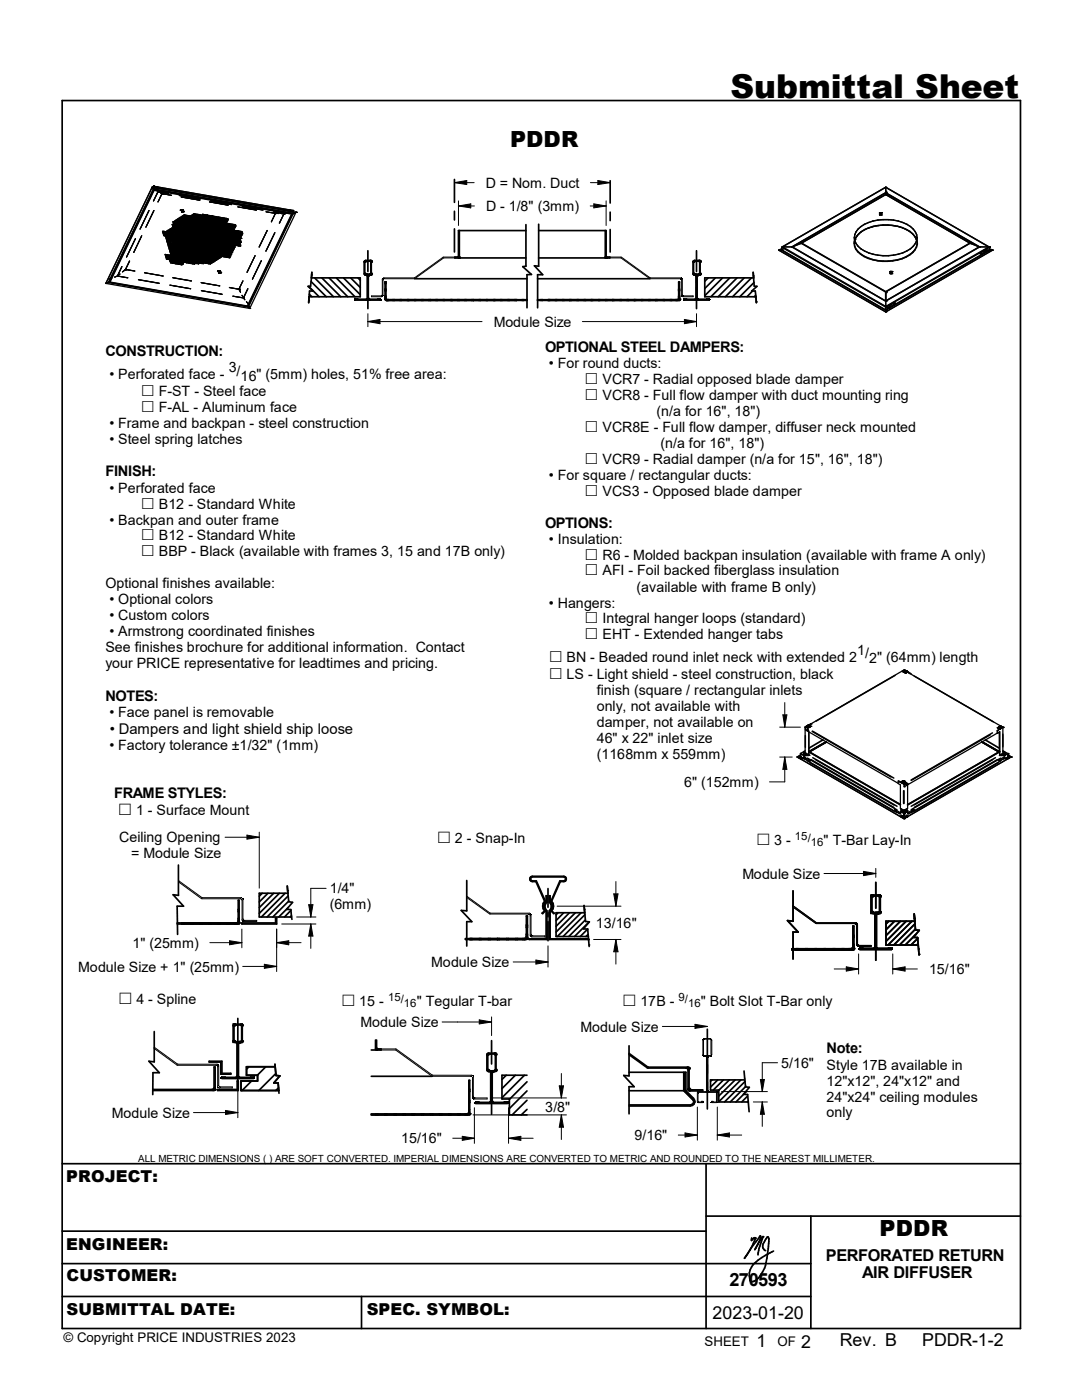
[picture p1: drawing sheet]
<svg xmlns="http://www.w3.org/2000/svg" width="216mm" height="279mm" viewBox="0 0 216 279" stroke-linecap="round" stroke-linejoin="round" font-family="sans-serif">
<defs><g id="words">
<text font-size="6.6" x="145.8" y="19.5">Submittal Sheet</text>
<g font-size="4.4">
<text x="101.8" y="29.4">PDDR</text>
<text x="175.5" y="246.7">PDDR</text>
</g>
<g font-size="3.6">
<text x="145.5" y="256.6">270593</text>
<text x="142.2" y="263.1">2023-01-20</text>
<text x="150.9" y="268.8">1</text>
<text x="159.9" y="268.9">2</text>
<text x="167.6" y="268.7">Rev. B</text>
<text x="184" y="268.6">PDDR-1-2</text>
</g>
<g font-size="3.3">
<text x="13.2" y="235.9">PROJECT:</text>
<text x="13.2" y="249.4">ENGINEER:</text>
<text x="164.8" y="251.6">PERFORATED RETURN</text>
<text x="13.3" y="255.7">CUSTOMER:</text>
<text x="172" y="255.1">AIR DIFFUSER</text>
<text x="13.3" y="262.3">SUBMITTAL DATE:</text>
<text x="73.2" y="262.3">SPEC. SYMBOL:</text>
</g>
<g font-size="3.1">
<text x="23.6" y="162.6">£ 1 - Surface Mount</text>
<text x="87.2" y="168.2">£ 2 - Snap-In</text>
<text x="150.9" y="168.6">£ 3 -</text>
<text x="23.6" y="200.4">£ 4 - Spline</text>
<text x="68.1" y="200.7">£ 15 -</text>
<text x="124.2" y="200.7">£ 17B -</text>
</g>
<g font-size="3">
<text x="116.7" y="76.6">£ VCR7 - Radial opposed blade damper</text>
<text x="28.2" y="79.1">£ F-ST - Steel face</text>
<text x="28.2" y="82.3">£ F-AL - Aluminum face</text>
<text x="116.7" y="79.8">£ VCR8 - Full flow damper with duct mounting ring</text>
<text x="116.7" y="86.2">£ VCR8E - Full flow damper, diffuser neck mounted</text>
<text x="116.7" y="92.5">£ VCR9 - Radial damper (n/a for 15&quot;, 16&quot;, 18&quot;)</text>
<text x="28.2" y="101.5">£ B12 - Standard White</text>
<text x="116.7" y="98.9">£ VCS3 - Opposed blade damper</text>
<text x="28.2" y="107.9">£ B12 - Standard White</text>
<text x="28.2" y="111">£ BBP - Black (available with frames 3, 15 and 17B only)</text>
<text x="116.7" y="111.7">£ R6 - Molded backpan insulation (available with frame A only)</text>
<text x="116.7" y="114.9">£ AFI - Foil backed fiberglass insulation</text>
<text x="116.7" y="124.4">£ Integral hanger loops (standard)</text>
<text x="116.7" y="127.6">£ EHT - Extended hanger tabs</text>
<text x="109.6" y="132">£ BN - Beaded round inlet neck with extended 2</text>
<text x="109.6" y="135.6">£ LS - Light shield - steel construction, black</text>
<text x="21.9" y="146.4">• Dampers and light shield ship loose</text>
</g>
<g font-size="2.9">
<text x="21" y="71.1">CONSTRUCTION:</text>
<text x="108.8" y="70.2">OPTIONAL STEEL DAMPERS:</text>
<text x="21" y="95.1">FINISH:</text>
<text x="108.8" y="105.3">OPTIONS:</text>
<text x="21" y="139.9">NOTES:</text>
<text x="22.8" y="159.3">FRAME STYLES:</text>
<text x="164.9" y="210.2">Note:</text>
</g>
<g font-size="2.8">
<text x="96.9" y="37.5">D = Nom. Duct</text>
<text x="97" y="42.1">D - 1/8&quot; (3mm)</text>
<text x="98.5" y="65.2">Module Size</text>
<text x="21.8" y="75.6">• Perforated face -</text>
<text x="45.6" y="74.3">3/</text>
<text x="48" y="75.9">16&quot; (5mm) holes, 51% free area:</text>
<text x="109.5" y="73.4">• For round ducts:</text>
<text x="131" y="83">(n/a for 16&quot;, 18&quot;)</text>
<text x="21.8" y="85.5">• Frame and backpan - steel construction</text>
<text x="21.8" y="88.6">• Steel spring latches</text>
<text x="131.8" y="89.4">(n/a for 16&quot;, 18&quot;)</text>
<text x="109.5" y="95.7">• For square / rectangular ducts:</text>
<text x="21.8" y="98.3">• Perforated face</text>
<text x="21.8" y="104.7">• Backpan and outer frame</text>
<text x="109.5" y="108.5">• Insulation:</text>
<text x="21" y="117.4">Optional finishes available:</text>
<text x="127" y="118.1">(available with frame B only)</text>
<text x="21.8" y="120.6">• Optional colors</text>
<text x="21.8" y="123.8">• Custom colors</text>
<text x="109.5" y="121.2">• Hangers:</text>
<text x="21" y="130.1">See finishes brochure for additional information. Contact</text>
<text x="21.8" y="127">• Armstrong coordinated finishes</text>
<text x="171" y="130.8">1/</text>
<text x="21" y="133.3">your PRICE representative for leadtimes and pricing.</text>
<text x="173.4" y="132.4">2&quot; (64mm) length</text>
<text x="21.8" y="143.2">• Face panel is removable</text>
<text x="119.1" y="138.7">finish (square / rectangular inlets</text>
<text x="119.1" y="141.9">only, not available with</text>
<text x="21.8" y="149.6">• Factory tolerance ±1/32&quot; (1mm)</text>
<text x="119.1" y="145.1">damper, not available on</text>
<text x="119.1" y="148.3">46&quot; x 22&quot; inlet size</text>
<text x="119.1" y="151.4">(1168mm x 559mm)</text>
<text x="136.5" y="157.1">6&quot; (152mm)</text>
<text x="23.8" y="168.1">Ceiling Opening</text>
<text x="26.2" y="171.2">= Module Size</text>
<text x="164.3" y="168.6">&quot; T-Bar Lay-In</text>
<text x="65.8" y="178.3">1/4&quot;</text>
<text x="148.1" y="175.3">Module Size</text>
<text x="65.8" y="181.4">(6mm)</text>
<text x="118.9" y="185.2">13/16&quot;</text>
<text x="26.4" y="189.1">1&quot; (25mm)</text>
<text x="15.6" y="193.9">Module Size + 1&quot; (25mm)</text>
<text x="86.1" y="193">Module Size</text>
<text x="185.4" y="194.4">15/16&quot;</text>
<text x="83.1" y="200.7">&quot; Tegular T-bar</text>
<text x="139.8" y="200.7">&quot; Bolt Slot T-Bar only</text>
<text x="71.9" y="205">Module Size</text>
<text x="115.8" y="205.9">Module Size</text>
<text x="155.9" y="213.1">5/16&quot;</text>
<text x="164.9" y="213.5">Style 17B available in</text>
<text x="108.8" y="221.8">3/8&quot;</text>
<text x="164.9" y="216.7">12&quot;x12&quot;, 24&quot;x12&quot; and</text>
<text x="164.9" y="219.8">24&quot;x24&quot; ceiling modules</text>
<text x="22.3" y="223.1">Module Size</text>
<text x="126.6" y="227.5">9/16&quot;</text>
<text x="164.9" y="223">only</text>
<text x="80.1" y="228.2">15/16&quot;</text>
</g>
<g font-size="2.6">
<text x="12.7" y="267.9">© Copyright PRICE INDUSTRIES 2023</text>
<text x="140.6" y="268.6">SHEET</text>
<text x="155.2" y="268.7">OF</text>
</g>
<g font-size="2.3">
<text x="158.6" y="167.6">15/</text>
<text x="161.8" y="168.8">16</text>
<text x="77.4" y="199.7">15/</text>
<text x="80.6" y="201">16</text>
<text x="135.4" y="199.7">9/</text>
<text x="137.3" y="201">16</text>
</g>
<text font-size="2" x="27.6" y="231.9">ALL METRIC DIMENSIONS ( ) ARE SOFT CONVERTED. IMPERIAL DIMENSIONS ARE CONVERTED TO METRIC AND ROUNDED TO THE NEAREST MILLIMETER.</text>
</g></defs>
<g fill="none" stroke="#000" stroke-width=".34">
<path d="M12.4 20.1h191.2v245h-191.2zM90.7 35.8v4.6M121.8 36.1v4.4M61.6 57.1l2.1 2.1M61.7 58.7l.5 .5M62.1 56.2l3 3M62.1 55.5l-.1 1.6h-.5l1 1h-.7l-.2 2.3M62.1 55.5h9.8v3.7h-10.2M62.2 54.9h.1M62.2 54.4l-.1 1.1M62.8 55.5l3.7 3.7M64.2 55.5l3.8 3.7"/>
<path d="M65.7 55.5l3.7 3.7M67.1 55.5l3.7 3.7M68.5 55.5l3.4 3.3M70 55.5l1.9 1.9M71.4 55.5l.5 .4M72.7 52.3v2.4M72.8 52.3v2.3M72.9 52.1h.9M72.9 52h.9M72.9 54.7h.2M72.9 54.9h.2M73.1 59.7h-2.2l2.2 .1"/>
<path d="M73.3 55v4.6M73.4 50v4.2M73.4 55v6.6M73.5 55v4.7h2.4l-2.2 .1M73.7 54.7h.1M73.7 54.9h.1M74 52.3v2.3M74.1 52.3v2.4M76.8 59.5h.2M76.8 59.1h.2M76.8 58h.2M76.8 57.7h.2"/>
<path d="M76.8 59.7v-3.4h.2v3.2l.3 .4M76.8 56.6h.2M77.1 59.9h28.1M77.6 59.8v.1M78.4 59.8v.1M78.7 59.8v.1M79.8 59.8v.1M80.1 59.8v.1M81.2 59.8v.1M81.6 59.8v.1M82.7 59.8v.1M82.8 55.6h22.4"/>
<path d="M83 59.8v.1M84.1 59.8v.1M84.5 59.8v.1M85.5 59.8v.1M85.9 59.9v-.1l.1 .1M87 59.8v.1M87.3 59.8v.1M88.4 59.8v.1M88.7 59.8v.1M89.9 59.8v.1M90.2 59.8v.1M90.3 59.8v.1"/>
<path d="M90.7 42.2v1.7M90.7 45.7v4.6M91.3 59.8v.1M91.7 46v5.5M91.7 59.8v.1M92.7 59.8v.1M93 59.8v.1M94.1 59.8v.1M94.5 59.8v.1M95.5 59.8v.1M95.9 59.8v.1M97 59.8v.1"/>
<path d="M97.3 59.8v.1M98.4 59.8v.1M98.8 59.8v.1M99.9 59.8v.1M100.2 59.8v.1M101.3 59.8v.1M101.6 59.8v.1M102.7 59.8v.1M103.1 59.8v.1M104.1 59.8v.1M104.5 59.8v.1M104.9 46h-13.4v5.1l-.2 .2h-.5v.2h14.1"/>
<path d="M104.9 44.8v8.3l-.6 .1 1.7 1.6h-.8v6.6M105.2 59.8h-27.9v.1M107.3 55.6h22.4M107.3 59.8h27.9v.1M107.3 59.9h28M107.5 46h13.4v5.1l.2 .2h.6v.2h-14.2M107.5 44.7v8.4l-.9-.1 1.7 1.8h-1v6.6M107.9 59.8v.1M108.3 59.8v.1M109.3 59.8v.1M109.7 59.8v.1M110.8 59.8v.1"/>
<path d="M111.1 59.8v.1M112.2 59.8v.1M112.6 59.8v.1M113.7 59.8v.1M114 59.8v.1M115.1 59.8v.1M115.4 59.8v.1M116.5 59.8v.1M116.9 59.8v.1M117.9 59.8v.1M118.3 59.8v.1M119.4 59.8v.1"/>
<path d="M119.7 59.8v.1M120.8 46v5.5M120.8 59.8v.1M121.2 59.8v.1M121.8 42.3v1.7M121.8 45.8v4.5M122.2 59.8v.1M122.3 59.8v.1M122.6 59.8v.1M123.7 59.8v.1M124 59.8v.1M125.1 59.8v.1"/>
<path d="M125.5 59.8v.1M126.5 59.9v-.1l.2 .1M126.9 59.8v.1M128 59.8v.1M128.3 59.8v.1M129.4 59.8v.1M129.8 59.8v.1M130.9 59.8v.1M131.2 59.8v.1M132.3 59.8v.1M132.6 59.8v.1M133.7 59.8v.1"/>
<path d="M134.1 59.8v.1M134.8 59.8v.1M135.4 59.5h.2M135.4 59.1h.2M135.4 58h.2M135.4 57.7h.2M135.6 59.7v-3.4h-.2v3.2l-.3 .4M138.3 52.3v2.4M138.4 52.3v2.3M138.6 52.1h.8M138.6 52h.8M138.6 54.7h.1"/>
<path d="M138.6 54.9h.1M138.7 59.7h-2.2l2.2 .1M138.9 55v4.6M139 50v4.2M139 55v6.6M139.1 55v4.7h2.3l-2.1 .1M139.3 54.7h.1M139.3 54.9h.1M139.6 52.3v2.3M139.7 52.3v2.4M141.3 55.5l-.7 .6M142.7 55.5l-2.1 2.1"/>
<path d="M144.2 55.5l-3.6 3.5M145.6 55.5l-3.7 3.7M147.1 55.5l-3.8 3.7M148.5 55.5l-3.8 3.7M149.9 55.5l-3.7 3.7M150.2 58.1l-1.1 1.1M150.3 54.4l.2 2.7h.5l-1 1h.7l.1 1.1M150.3 55.1h.2M150.4 55.5h-9.8v3.7h10.2M150.5 56.4l-2.9 2.8M150.8 58.9l-.3 .3M150.8 59.2l.1 1.2"/>
<path d="M61.6 60h.1M150.9 60.2h.1M160.7 149.9l-.3 .1M161.5 150.1l3.3-2.1-3.4 2 18.3 10.6M164.2 147.7l-2.8 1.6M196.6 147.7l2.8 1.6M199.4 150l-3.5-1.9 3.4 2M199.5 150l-18.4 10.6 18.4-10.6M200.1 150h.3M200.3 150l-.2-.1 .3 .1M35.6 172.6v6.1l-1.1-.1 2.1 2.2h-1.3l.1 5.7M52.3 178.3l-.6 .6"/>
<path d="M53.5 178.3l-1.8 1.7M54.6 178.3l-2.9 2.8M55.8 178.3l-4.1 4M56.9 178.3l-4.7 4.7M57.3 176.8l.1 1.5M57.4 177.8h.1M57.4 178.3h-5.7v4.7h6.5M57.4 178.3l.2 1.7 .8 .1-1.2 1.4h.8l.2 1.5M57.5 178.8l-4.2 4.2M57.6 179.8l-3.2 3.2M93.1 175.7v6.1l-1.1-.1 2.1 2.2h-1v4.9M105.8 175.1l.4-.2h6.3l.3 .1 .2 .3-.2 .6h-1l-1.7 4a1.38 1.38 0 0 1 0 1.9l.5 .4-.1 .1-.6-.5a1.38 1.38 0 0 0 0-1.9l1.8-4.1 1-.1 .2-.2-.2-.4h-6.7l-.1 .2 .1 .4 1 .1 1.8 4.1a1.28 1.28 0 0 0 0 1.9l-.5 .5-.1-.1 .5-.4a1.38 1.38 0 0 1 0-1.9l-1.8-4h-.7a.53 .53 0 0 1-.4-.8z"/>
<path d="M109 178.8h.1v1.2a1.1 1.1 0 0 0 0 1.8v5.7h-3.5v-.1h3.4v-5.6a1.38 1.38 0 0 1 0-1.9zM109.3 177.3v3.8M158.2 177.8v6.1l-1.1-.2 2.2 2.3h-1.1v5.4M173.8 179v3.3M173.8 178.6h1.6M173.9 178.9h-.1M173.9 178.8v3.1M174.2 178.8h1.3M174.8 176.1v5.1M175.5 179v3.1M175.6 178.9h.1M175.6 178.6v3.4"/>
<path d="M36.2 184.2v.2M36.7 184.2v.2M38.1 184.2v.2M38.5 184.2v.2M39.9 184.2v.2M40.3 184.2v.2M41.7 184.2v.2M42.2 184.2v.2M43.5 184.2v.2M44 184.2v.2M45.3 184.2v.2M45.8 184.2v.2"/>
<path d="M46.8 184.2v.2M47.2 184.4v-.2h-11.8v.2h12.1M47.5 183.3h.2M47.5 181.5h.2M47.5 183.8h.2M47.5 181.9h.2M47.7 184.1v-4.4h-.2v4.2l-.1 .2-.2 .1v.2M47.7 184.1v.1M48.3 184.2h6.7v-1h.2v1.2h-6.9zM57.5 181.1l-1.9 1.9M58 181.7l-1.2 1.3M58.2 182.8l-.3 .2"/>
<path d="M58.2 183l.1 .5M93.8 187.3v.2M94.2 187.3v.2M95.6 187.3v.2M96 187.3v.2M97.4 187.3v.2M97.8 187.3v.2M99.2 187.3v.2M99.7 187.3v.2M101 187.3v.2M101.5 187.3v.2M102.9 187.3v.2"/>
<path d="M103.3 187.3v.2M104.3 187.3v.2M104.7 187.5v-.2h-11.8v.2h12.1M105 186.9h.2M105 185.1h.2M105 184.6h.2M105 186.4h.2M105.2 187.2v-4.4h-.2v4.1l-.3 .6M109.3 182.1v.9M109.3 183.9v3.8M111.3 182.2l-.3 .4M112.5 182.2l-1.5 1.5"/>
<path d="M113.6 182.2l-2.6 2.7M114.8 182.2l-3.8 3.8M116 182.2l-4.8 4.7M116.5 180.7l.2 1.5M116.6 181.5h.1M116.7 182.2h-5.7v4.7h6.4M116.7 182.2l.1 1.7 .8 .1M116.7 182.5l-4.3 4.4M116.8 183.6l-3.3 3.3M117.3 185.4l-1.5 1.5M117.3 185.4l.3 3.5M117.3 186.5l-.4 .4"/>
<path d="M117.4 187.5v-.1h-7.6v-5.6a1.38 1.38 0 0 0 0-1.9v-1.1h-.2v1.2a1.1 1.1 0 0 1 0 1.8v5.7h8M117.5 188.6h.1M117.6 184l-3 2.9M117.6 184l-1.2 1.4h.9M158.9 189.4v.2M159.3 189.4v.2M160.7 189.4v.2M161.2 189.4v.2M162.5 189.4v.2M163 189.4v.2M164.3 189.4v.2M164.8 189.4v.2"/>
<path d="M166.2 189.4v.2M166.6 189.4v.2M168 189.4v.2M168.4 189.4v.2M169.4 189.4v.2M169.9 189.6v-.2h-11.9v.2h12.1M170.2 187.1h.1M170.2 186.6h.1M170.2 188.9h.1M170.2 188.5h.1M170.3 189.3v-4.5h-.1v4.2l-.1 .3-.3 .1v.2M170.3 189.3v.1"/>
<path d="M173.9 182v.1M173.9 182.1l.6 .1M174 182.2l.6 .1M174.4 189.3h-2.8v.1h3.2M174.5 182.2h.1M174.6 182.5v6.8M174.6 189.3l-.1 .1M174.7 182.2v.1M174.7 182.4l.1 .1M174.8 189.1h-.1M174.8 182.2v.1M174.9 182.3v6.9l2.9 .1v.1h-2.8"/>
<path d="M175.1 182.1l-.1 .1M175.1 182.3h.5M175.3 182.1h-.5v9.5M175.4 182.2l-.1 .1M175.6 182v.1M177.3 183.9l-.5 .5M178.5 183.9l-1.7 1.6M179.7 183.9l-2.9 2.8M180.8 183.9l-4 4M181.9 183.9l-4.7 4.7M182.4 182.4l.1 1.5M182.5 183.3h.1"/>
<path d="M182.5 183.9h-5.7v4.7h6.4M182.5 183.9l.2 1.7 .7 .1-1.2 1.4h.9l.3 3.5M182.6 184.4l-4.2 4.2M182.7 185.4l-3.2 3.2M182.7 186.5l-2.1 2.1M183.1 187.3l-1.3 1.3M183.2 188.3l-.3 .3M183.3 189.4h.1M183.4 190.5h.1M30.8 205.9v6l-1.1-.1 2.1 2.3h-1.3v4.3M41.7 211.8h2.6v2.4h1.8v.2h-2v-2.4h-2.4zM42.8 217.6h-.1"/>
<path d="M42.9 217.4v-4.5h-.2v4.2l-.1 .2-12 .1v.2h12M43.4 217.4h3.9v-1.7h.2v1.9h-4.1zM46.5 204.7v3.3M46.5 204.4h1.6M46.6 204.5v.1M46.7 207.9h.5M46.7 204.6v3.1M46.7 208h.1M46.8 204.4l-.1 .1M46.8 208h.5M46.9 204.6h1.3M46.9 204.4h-.1"/>
<path d="M47.1 215h-2.8v.2h3.2M47.2 207.9h.1M47.2 215.1h.1M47.3 208.2v6.8M47.4 208.1l.1 .1M47.4 214.9v.1M47.5 203.2v4.5M47.5 214.9v.1M47.6 208v6.8l.2 .2h2.8v.2h-2.9M47.8 208h.5M48 207.9h-.5v7.7M48.2 204.8v3.1"/>
<path d="M48.3 204.5v.1M48.3 204.4v3.4M49.7 212.9l-.5 .5M50.2 215.7l-1.9 1.9M53 212.9l-1.6 1.7M54.9 212.4v.5M54.9 212.9h-5.7v1.7h2.2v1.1h-3.3v1.9h7.5M54.9 212.9l.2 1.7 .7 .1-1.1 1.4 .8 .1 .1 1.4M55 214.2l-3.4 3.4M55.6 217.1l-.6 .5M55.6 217.6l.1 .6M74.1 214.8h12.1"/>
<path d="M74.9 207.6v1.7M75.1 209.5h.1M75.1 207.6v1.5l.3 .2h.6v.2h-1.9M93.6 217.8h.1M93.6 217.4h.1M93.6 219.6h.1M97.2 210.4v3.2M97.3 210.2h.1M97.3 213.8h.1M97.3 210.6v2.9M97.5 210.2h1.2M97.5 213.8h.2"/>
<path d="M97.5 213.7h.3M97.5 210.4h1.1M97.8 213.7h.1M97.9 214v5.8M98.1 207.7v4.6M98.1 214v8.4M98.1 219.8l-.1 .1M98.2 214v5.8l.2 .2h2.8v.1h-2.9M98.3 213.7h.3M98.4 213.8h.3M98.8 210.6v2.9M98.9 210.4l.1 3.2"/>
<path d="M101 214.6l-.8 .8M102.8 214.6l-2.6 2.7M104.6 214.6l-4.4 4.5M105.2 217.7l-3.6 3.5M105.2 215.9l-3.6 3.5M105.2 214.6h-5v4.7h1.4v3.2h3.6M105.2 219.6l-3 2.9M125.5 210.2l3.9 2.8h7.8M125.5 210.5l3.8 2.6 7.8 .1M125.5 214h10.9v3.7M125.5 217.7h10.9M125.5 208.7v6l-1-.1 2 2.3h-1v5.4"/>
<path d="M136.4 217.7l2.2 2.2M137.2 213.3v.1M137.2 213h.1M137.3 213.4v4M137.3 217.5v.1M137.5 213.2v4.1M137.7 217.5h2.5v.2h-2.7M141.1 205.4v5.3M141.1 212.5v1.7M141.1 216v5.3M142.1 215.5l-.3 .3M143.2 215.5l-1.4 1.5"/>
<path d="M144.4 215.5l-2.1 2.1M145.5 215.5l-2.1 2.1M146.7 215.5l-3.3 3.2M147.8 215.5l-4.4 4.4M148.5 213.7l.3 3.2 .7 .1-1.2 1.4h.9l.3 3.5M148.6 215.5h-6.8v2.1h1.6v2.3h5.9M148.7 215.8l-4.1 4.1M148.8 216.8l-3.1 3.1M149 217.8l-2.1 2.1M149.1 218.8l-1.1 1.1M149.3 219.8l-.2 .1M12.4 232.2h191.2"/>
<path d="M74.1 222.5h19.4M74.1 222.3h19.2v.2M75 222.3v.2M75.4 222.3v.2M76.8 222.3v.2M77.2 222.3v.2M78.6 222.3v.2M79.1 222.3v.2M80.4 222.3v.2M80.9 222.3v.2M82.3 222.5v-.2l.1 .2M82.7 222.3v.2"/>
<path d="M84.1 222.3v.2M84.5 222.3v.2M85.9 222.3v.2M86.4 222.3v.2M87.7 222.3v.2M88.2 222.3v.2M89.5 222.3v.2M90 222.3v.2M91.4 222.3v.2M91.8 222.3v.2M92.8 222.3v.2M93.6 221.9h.1"/>
<path d="M93.6 222v-6.4h.1v6.6M93.6 221.4h.1M93.6 222l-.4 .5M93.6 220h.1M97.7 220h-2.7v.1h2.8M97.9 220.1h-.1M105.2 221.4l-1.2 1.1M125.5 220.5h12.3a.67 .67 0 0 0 .6-.4 .67 .67 0 0 0-.2-.7l-1.5-1.5v-3.9h.2v3.7l1.5 1.5a.89 .89 0 0 1 .2 1 .89 .89 0 0 1-.8 .5h-12.3M140.9 232.2v32.9M12.4 258.7h149.4M12.4 252.2h149.4M12.4 245.7h128.5"/>
<path d="M72.1 258.7v6.4M140.9 242.7h62.7M149.6 249.5l-1.1 1.6zM150 247.1l-.1 .5a.63 .63 0 0 1 .8-.5M150.7 247.1l-1.1 2.4M151.3 248.2l-.7 1.2a5.1 5.1 0 0 0 1.2-2.6l-.1-.2-2.1 2.9M152.1 246.8l-.7 1.1M152.2 246.8l-.7 2.3-.2 1.3M153.1 246.9l-.6 1a1.03 1.03 0 0 0 .3 1.7M153.2 246.8l.2 .3a20.9 20.9 0 0 1-.8 6 4.3 4.3 0 0 1-2.2 2.6h-.6a3.3 3.3 0 0 1 1.5-4.2l3-1.8M161.8 242.7v22.4"/>
</g>
<g fill="#000">
<circle cx="72.7" cy="52.2" r=".17"/>
<circle cx="72.7" cy="52.3" r=".17"/>
<circle cx="72.7" cy="54.7" r=".17"/>
<circle cx="72.7" cy="52.1" r=".17"/>
<circle cx="72.7" cy="54.8" r=".17"/>
<circle cx="72.8" cy="52.2" r=".17"/>
<circle cx="72.8" cy="54.8" r=".17"/>
<circle cx="72.8" cy="54.6" r=".17"/>
<circle cx="72.8" cy="52.1" r=".17"/>
<circle cx="72.8" cy="52" r=".17"/>
<circle cx="72.8" cy="54.7" r=".17"/>
<circle cx="72.9" cy="52.2" r=".17"/>
<circle cx="72.9" cy="52" r=".17"/>
<circle cx="72.9" cy="54.7" r=".17"/>
<circle cx="72.9" cy="54.9" r=".17"/>
<circle cx="72.9" cy="52.1" r=".17"/>
<circle cx="73.1" cy="54.7" r=".17"/>
<circle cx="73.1" cy="59.7" r=".17"/>
<circle cx="73.2" cy="59.7" r=".17"/>
<circle cx="73.2" cy="54.9" r=".17"/>
<circle cx="73.2" cy="59.8" r=".17"/>
<circle cx="73.2" cy="54.8" r=".17"/>
<circle cx="73.2" cy="59.6" r=".17"/>
<circle cx="73.3" cy="59.8" r=".17"/>
<circle cx="73.3" cy="59.6" r=".17"/>
<circle cx="73.3" cy="54.8" r=".17"/>
<circle cx="73.3" cy="55" r=".17"/>
<circle cx="73.3" cy="59.7" r=".17"/>
<circle cx="73.3" cy="54.9" r=".17"/>
<circle cx="73.4" cy="59.6" r=".17"/>
<circle cx="73.4" cy="59.7" r=".17"/>
<circle cx="73.4" cy="54.9" r=".17"/>
<circle cx="73.4" cy="55" r=".17"/>
<circle cx="73.5" cy="54.8" r=".17"/>
<circle cx="73.5" cy="59.8" r=".17"/>
<circle cx="73.5" cy="55" r=".17"/>
<circle cx="73.5" cy="54.9" r=".17"/>
<circle cx="73.6" cy="59.8" r=".17"/>
<circle cx="73.6" cy="54.8" r=".17"/>
<circle cx="73.6" cy="54.9" r=".17"/>
<circle cx="73.7" cy="59.8" r=".17"/>
<circle cx="73.7" cy="54.9" r=".17"/>
<circle cx="73.8" cy="52" r=".17"/>
<circle cx="73.8" cy="54.7" r=".17"/>
<circle cx="73.9" cy="54.9" r=".17"/>
<circle cx="73.9" cy="52.1" r=".17"/>
<circle cx="73.9" cy="52" r=".17"/>
<circle cx="73.9" cy="54.7" r=".17"/>
<circle cx="73.9" cy="52.2" r=".17"/>
<circle cx="74" cy="52.2" r=".17"/>
<circle cx="74" cy="54.8" r=".17"/>
<circle cx="74" cy="54.7" r=".17"/>
<circle cx="74" cy="52" r=".17"/>
<circle cx="74" cy="52.1" r=".17"/>
<circle cx="74" cy="54.6" r=".17"/>
<circle cx="74" cy="52.3" r=".17"/>
<circle cx="74.1" cy="54.7" r=".17"/>
<circle cx="74.1" cy="52.2" r=".17"/>
<circle cx="74.1" cy="54.6" r=".17"/>
<circle cx="76.8" cy="59.7" r=".17"/>
<circle cx="76.9" cy="59.8" r=".17"/>
<circle cx="76.9" cy="59.9" r=".17"/>
<circle cx="77" cy="59.9" r=".17"/>
<circle cx="77.1" cy="59.9" r=".17"/>
<circle cx="91.5" cy="51.5" r=".17"/>
<circle cx="91.6" cy="51.5" r=".17"/>
<circle cx="91.6" cy="51.4" r=".17"/>
<circle cx="91.7" cy="51.4" r=".17"/>
<circle cx="120.8" cy="51.4" r=".17"/>
<circle cx="120.9" cy="51.5" r=".17"/>
<circle cx="120.9" cy="51.4" r=".17"/>
<circle cx="135.3" cy="59.9" r=".17"/>
<circle cx="135.4" cy="59.9" r=".17"/>
<circle cx="135.5" cy="59.9" r=".17"/>
<circle cx="135.6" cy="59.8" r=".17"/>
<circle cx="135.6" cy="59.7" r=".17"/>
<circle cx="138.3" cy="52.3" r=".17"/>
<circle cx="138.3" cy="54.7" r=".17"/>
<circle cx="138.3" cy="52.2" r=".17"/>
<circle cx="138.3" cy="52.1" r=".17"/>
<circle cx="138.3" cy="54.8" r=".17"/>
<circle cx="138.4" cy="52.1" r=".17"/>
<circle cx="138.4" cy="54.8" r=".17"/>
<circle cx="138.4" cy="54.7" r=".17"/>
<circle cx="138.4" cy="54.6" r=".17"/>
<circle cx="138.4" cy="52.2" r=".17"/>
<circle cx="138.4" cy="52" r=".17"/>
<circle cx="138.5" cy="52" r=".17"/>
<circle cx="138.5" cy="54.7" r=".17"/>
<circle cx="138.5" cy="54.9" r=".17"/>
<circle cx="138.5" cy="52.2" r=".17"/>
<circle cx="138.5" cy="52.1" r=".17"/>
<circle cx="138.6" cy="54.9" r=".17"/>
<circle cx="138.6" cy="52.1" r=".17"/>
<circle cx="138.7" cy="59.7" r=".17"/>
<circle cx="138.7" cy="54.7" r=".17"/>
<circle cx="138.8" cy="54.9" r=".17"/>
<circle cx="138.8" cy="59.8" r=".17"/>
<circle cx="138.8" cy="59.7" r=".17"/>
<circle cx="138.8" cy="54.8" r=".17"/>
<circle cx="138.9" cy="59.6" r=".17"/>
<circle cx="138.9" cy="55" r=".17"/>
<circle cx="138.9" cy="59.8" r=".17"/>
<circle cx="138.9" cy="54.9" r=".17"/>
<circle cx="138.9" cy="54.8" r=".17"/>
<circle cx="138.9" cy="59.7" r=".17"/>
<circle cx="139" cy="59.6" r=".17"/>
<circle cx="139" cy="55" r=".17"/>
<circle cx="139" cy="54.9" r=".17"/>
<circle cx="139" cy="59.7" r=".17"/>
<circle cx="139.1" cy="59.7" r=".17"/>
<circle cx="139.1" cy="54.9" r=".17"/>
<circle cx="139.1" cy="55" r=".17"/>
<circle cx="139.1" cy="54.8" r=".17"/>
<circle cx="139.1" cy="59.8" r=".17"/>
<circle cx="139.2" cy="59.8" r=".17"/>
<circle cx="139.2" cy="54.9" r=".17"/>
<circle cx="139.2" cy="54.8" r=".17"/>
<circle cx="139.3" cy="54.9" r=".17"/>
<circle cx="139.3" cy="59.8" r=".17"/>
<circle cx="139.4" cy="52" r=".17"/>
<circle cx="139.4" cy="52.1" r=".17"/>
<circle cx="139.4" cy="54.7" r=".17"/>
<circle cx="139.5" cy="54.7" r=".17"/>
<circle cx="139.5" cy="52.1" r=".17"/>
<circle cx="139.5" cy="54.9" r=".17"/>
<circle cx="139.5" cy="52" r=".17"/>
<circle cx="139.5" cy="52.2" r=".17"/>
<circle cx="139.6" cy="52.2" r=".17"/>
<circle cx="139.6" cy="54.8" r=".17"/>
<circle cx="139.6" cy="54.7" r=".17"/>
<circle cx="139.6" cy="52" r=".17"/>
<circle cx="139.6" cy="52.1" r=".17"/>
<circle cx="139.6" cy="52.3" r=".17"/>
<circle cx="139.6" cy="54.6" r=".17"/>
<circle cx="139.7" cy="52.2" r=".17"/>
<circle cx="139.7" cy="52.1" r=".17"/>
<circle cx="139.7" cy="54.8" r=".17"/>
<circle cx="139.7" cy="54.7" r=".17"/>
<circle cx="139.7" cy="54.6" r=".17"/>
<circle cx="173.8" cy="179" r=".17"/>
<circle cx="173.9" cy="178.9" r=".17"/>
<circle cx="173.9" cy="178.8" r=".17"/>
<circle cx="173.9" cy="178.7" r=".17"/>
<circle cx="174" cy="178.9" r=".17"/>
<circle cx="174" cy="178.7" r=".17"/>
<circle cx="174.1" cy="178.8" r=".17"/>
<circle cx="174.2" cy="178.8" r=".17"/>
<circle cx="175.3" cy="178.8" r=".17"/>
<circle cx="175.4" cy="178.8" r=".17"/>
<circle cx="175.4" cy="178.6" r=".17"/>
<circle cx="175.4" cy="178.9" r=".17"/>
<circle cx="175.5" cy="178.9" r=".17"/>
<circle cx="175.5" cy="178.7" r=".17"/>
<circle cx="175.5" cy="179" r=".17"/>
<circle cx="175.6" cy="178.8" r=".17"/>
<circle cx="175.6" cy="178.9" r=".17"/>
<circle cx="47.5" cy="184.4" r=".17"/>
<circle cx="47.6" cy="184.3" r=".17"/>
<circle cx="47.7" cy="184.2" r=".17"/>
<circle cx="47.7" cy="184.1" r=".17"/>
<circle cx="105.1" cy="187.5" r=".17"/>
<circle cx="105.1" cy="187.4" r=".17"/>
<circle cx="105.2" cy="187.4" r=".17"/>
<circle cx="105.2" cy="187.3" r=".17"/>
<circle cx="105.2" cy="187.2" r=".17"/>
<circle cx="170.1" cy="189.5" r=".17"/>
<circle cx="170.2" cy="189.5" r=".17"/>
<circle cx="170.3" cy="189.4" r=".17"/>
<circle cx="170.3" cy="189.3" r=".17"/>
<circle cx="173.9" cy="182" r=".17"/>
<circle cx="173.9" cy="182.2" r=".17"/>
<circle cx="173.9" cy="181.9" r=".17"/>
<circle cx="174" cy="181.9" r=".17"/>
<circle cx="174" cy="182" r=".17"/>
<circle cx="174" cy="182.2" r=".17"/>
<circle cx="174" cy="182.1" r=".17"/>
<circle cx="174.1" cy="182.1" r=".17"/>
<circle cx="174.2" cy="182.1" r=".17"/>
<circle cx="174.4" cy="189.3" r=".17"/>
<circle cx="174.4" cy="182.3" r=".17"/>
<circle cx="174.5" cy="182.3" r=".17"/>
<circle cx="174.5" cy="182.2" r=".17"/>
<circle cx="174.5" cy="189.3" r=".17"/>
<circle cx="174.5" cy="189.2" r=".17"/>
<circle cx="174.5" cy="189.4" r=".17"/>
<circle cx="174.5" cy="182.4" r=".17"/>
<circle cx="174.5" cy="189.1" r=".17"/>
<circle cx="174.6" cy="182.4" r=".17"/>
<circle cx="174.6" cy="189.1" r=".17"/>
<circle cx="174.6" cy="182.5" r=".17"/>
<circle cx="174.6" cy="182.2" r=".17"/>
<circle cx="174.7" cy="189.2" r=".17"/>
<circle cx="174.7" cy="189.3" r=".17"/>
<circle cx="174.7" cy="182.3" r=".17"/>
<circle cx="174.7" cy="182.4" r=".17"/>
<circle cx="174.7" cy="189.1" r=".17"/>
<circle cx="174.8" cy="182.4" r=".17"/>
<circle cx="174.8" cy="189.2" r=".17"/>
<circle cx="174.8" cy="189.3" r=".17"/>
<circle cx="174.8" cy="182.2" r=".17"/>
<circle cx="174.9" cy="182.2" r=".17"/>
<circle cx="174.9" cy="182.4" r=".17"/>
<circle cx="174.9" cy="189.3" r=".17"/>
<circle cx="174.9" cy="182.5" r=".17"/>
<circle cx="174.9" cy="189.4" r=".17"/>
<circle cx="175" cy="189.4" r=".17"/>
<circle cx="175" cy="182.2" r=".17"/>
<circle cx="175" cy="182.3" r=".17"/>
<circle cx="175.1" cy="182.3" r=".17"/>
<circle cx="175.3" cy="182.1" r=".17"/>
<circle cx="175.4" cy="182.1" r=".17"/>
<circle cx="175.5" cy="182" r=".17"/>
<circle cx="175.5" cy="182.2" r=".17"/>
<circle cx="175.5" cy="181.9" r=".17"/>
<circle cx="175.6" cy="182.2" r=".17"/>
<circle cx="175.6" cy="182.1" r=".17"/>
<circle cx="175.6" cy="182" r=".17"/>
<circle cx="42.7" cy="217.6" r=".17"/>
<circle cx="42.8" cy="217.5" r=".17"/>
<circle cx="42.9" cy="217.4" r=".17"/>
<circle cx="46.5" cy="204.7" r=".17"/>
<circle cx="46.6" cy="207.8" r=".17"/>
<circle cx="46.6" cy="204.6" r=".17"/>
<circle cx="46.6" cy="207.9" r=".17"/>
<circle cx="46.6" cy="204.5" r=".17"/>
<circle cx="46.7" cy="204.5" r=".17"/>
<circle cx="46.7" cy="207.9" r=".17"/>
<circle cx="46.7" cy="204.7" r=".17"/>
<circle cx="46.7" cy="204.6" r=".17"/>
<circle cx="46.7" cy="207.7" r=".17"/>
<circle cx="46.7" cy="207.8" r=".17"/>
<circle cx="46.7" cy="208" r=".17"/>
<circle cx="46.8" cy="204.6" r=".17"/>
<circle cx="46.8" cy="207.9" r=".17"/>
<circle cx="46.8" cy="204.4" r=".17"/>
<circle cx="46.8" cy="208" r=".17"/>
<circle cx="46.9" cy="204.6" r=".17"/>
<circle cx="46.9" cy="207.9" r=".17"/>
<circle cx="47.1" cy="215" r=".17"/>
<circle cx="47.1" cy="208" r=".17"/>
<circle cx="47.2" cy="215" r=".17"/>
<circle cx="47.2" cy="208.1" r=".17"/>
<circle cx="47.2" cy="207.9" r=".17"/>
<circle cx="47.2" cy="215.1" r=".17"/>
<circle cx="47.3" cy="214.9" r=".17"/>
<circle cx="47.3" cy="207.9" r=".17"/>
<circle cx="47.3" cy="208.2" r=".17"/>
<circle cx="47.3" cy="214.8" r=".17"/>
<circle cx="47.3" cy="208" r=".17"/>
<circle cx="47.3" cy="215.1" r=".17"/>
<circle cx="47.4" cy="215.1" r=".17"/>
<circle cx="47.4" cy="208" r=".17"/>
<circle cx="47.4" cy="208.1" r=".17"/>
<circle cx="47.4" cy="215" r=".17"/>
<circle cx="47.5" cy="208.1" r=".17"/>
<circle cx="47.5" cy="214.9" r=".17"/>
<circle cx="47.5" cy="215.1" r=".17"/>
<circle cx="47.5" cy="208" r=".17"/>
<circle cx="47.6" cy="215.1" r=".17"/>
<circle cx="47.6" cy="208" r=".17"/>
<circle cx="47.6" cy="207.9" r=".17"/>
<circle cx="47.6" cy="208.1" r=".17"/>
<circle cx="47.6" cy="208.2" r=".17"/>
<circle cx="47.7" cy="215.1" r=".17"/>
<circle cx="47.7" cy="208.1" r=".17"/>
<circle cx="47.7" cy="207.9" r=".17"/>
<circle cx="47.7" cy="215.2" r=".17"/>
<circle cx="47.8" cy="208" r=".17"/>
<circle cx="48" cy="207.9" r=".17"/>
<circle cx="48" cy="204.6" r=".17"/>
<circle cx="48.1" cy="204.6" r=".17"/>
<circle cx="48.1" cy="207.9" r=".17"/>
<circle cx="48.1" cy="204.4" r=".17"/>
<circle cx="48.1" cy="208" r=".17"/>
<circle cx="48.2" cy="207.8" r=".17"/>
<circle cx="48.2" cy="204.7" r=".17"/>
<circle cx="48.2" cy="208" r=".17"/>
<circle cx="48.2" cy="204.6" r=".17"/>
<circle cx="48.2" cy="204.5" r=".17"/>
<circle cx="48.2" cy="207.9" r=".17"/>
<circle cx="48.2" cy="207.7" r=".17"/>
<circle cx="48.2" cy="204.8" r=".17"/>
<circle cx="48.3" cy="207.9" r=".17"/>
<circle cx="48.3" cy="204.6" r=".17"/>
<circle cx="48.3" cy="207.8" r=".17"/>
<circle cx="74.9" cy="209.3" r=".17"/>
<circle cx="75" cy="209.4" r=".17"/>
<circle cx="75" cy="209.5" r=".17"/>
<circle cx="75.1" cy="209.5" r=".17"/>
<circle cx="97.2" cy="210.5" r=".17"/>
<circle cx="97.2" cy="210.6" r=".17"/>
<circle cx="97.2" cy="213.7" r=".17"/>
<circle cx="97.2" cy="210.4" r=".17"/>
<circle cx="97.2" cy="210.3" r=".17"/>
<circle cx="97.3" cy="213.7" r=".17"/>
<circle cx="97.3" cy="210.3" r=".17"/>
<circle cx="97.3" cy="210.4" r=".17"/>
<circle cx="97.3" cy="210.5" r=".17"/>
<circle cx="97.3" cy="213.8" r=".17"/>
<circle cx="97.3" cy="213.4" r=".17"/>
<circle cx="97.3" cy="213.5" r=".17"/>
<circle cx="97.3" cy="213.6" r=".17"/>
<circle cx="97.4" cy="210.4" r=".17"/>
<circle cx="97.4" cy="213.6" r=".17"/>
<circle cx="97.4" cy="210.2" r=".17"/>
<circle cx="97.4" cy="213.7" r=".17"/>
<circle cx="97.5" cy="213.7" r=".17"/>
<circle cx="97.5" cy="210.4" r=".17"/>
<circle cx="97.5" cy="213.8" r=".17"/>
<circle cx="97.7" cy="213.7" r=".17"/>
<circle cx="97.7" cy="213.8" r=".17"/>
<circle cx="97.8" cy="213.8" r=".17"/>
<circle cx="97.8" cy="220" r=".17"/>
<circle cx="97.8" cy="213.7" r=".17"/>
<circle cx="97.8" cy="213.9" r=".17"/>
<circle cx="97.9" cy="219.9" r=".17"/>
<circle cx="97.9" cy="213.9" r=".17"/>
<circle cx="97.9" cy="219.8" r=".17"/>
<circle cx="97.9" cy="214" r=".17"/>
<circle cx="97.9" cy="213.7" r=".17"/>
<circle cx="98" cy="213.8" r=".17"/>
<circle cx="98" cy="219.9" r=".17"/>
<circle cx="98" cy="220" r=".17"/>
<circle cx="98" cy="213.9" r=".17"/>
<circle cx="98.1" cy="219.8" r=".17"/>
<circle cx="98.1" cy="214" r=".17"/>
<circle cx="98.1" cy="213.9" r=".17"/>
<circle cx="98.1" cy="220" r=".17"/>
<circle cx="98.2" cy="213.8" r=".17"/>
<circle cx="98.2" cy="214" r=".17"/>
<circle cx="98.3" cy="214" r=".17"/>
<circle cx="98.3" cy="213.7" r=".17"/>
<circle cx="98.3" cy="213.9" r=".17"/>
<circle cx="98.3" cy="213.8" r=".17"/>
<circle cx="98.4" cy="213.8" r=".17"/>
<circle cx="98.6" cy="210.2" r=".17"/>
<circle cx="98.6" cy="213.7" r=".17"/>
<circle cx="98.7" cy="210.4" r=".17"/>
<circle cx="98.7" cy="213.7" r=".17"/>
<circle cx="98.7" cy="210.2" r=".17"/>
<circle cx="98.8" cy="213.8" r=".17"/>
<circle cx="98.8" cy="210.4" r=".17"/>
<circle cx="98.8" cy="210.2" r=".17"/>
<circle cx="98.8" cy="213.6" r=".17"/>
<circle cx="98.8" cy="210.5" r=".17"/>
<circle cx="98.8" cy="213.5" r=".17"/>
<circle cx="98.8" cy="210.3" r=".17"/>
<circle cx="98.8" cy="213.7" r=".17"/>
<circle cx="98.8" cy="210.6" r=".17"/>
<circle cx="98.9" cy="210.3" r=".17"/>
<circle cx="98.9" cy="213.7" r=".17"/>
<circle cx="99" cy="210.4" r=".17"/>
<circle cx="99" cy="213.6" r=".17"/>
<circle cx="99" cy="213.4" r=".17"/>
<circle cx="136.9" cy="213.1" r=".17"/>
<circle cx="137.1" cy="213.2" r=".17"/>
<circle cx="137.2" cy="213.2" r=".17"/>
<circle cx="137.2" cy="213" r=".17"/>
<circle cx="137.2" cy="213.4" r=".17"/>
<circle cx="137.3" cy="217.4" r=".17"/>
<circle cx="137.3" cy="217.3" r=".17"/>
<circle cx="137.3" cy="213.4" r=".17"/>
<circle cx="137.3" cy="217.6" r=".17"/>
<circle cx="137.4" cy="213.1" r=".17"/>
<circle cx="137.4" cy="217.6" r=".17"/>
<circle cx="137.5" cy="213.2" r=".17"/>
<circle cx="137.5" cy="213.1" r=".17"/>
<circle cx="137.5" cy="217.2" r=".17"/>
<circle cx="137.5" cy="213.3" r=".17"/>
<circle cx="137.5" cy="217.7" r=".17"/>
<circle cx="137.5" cy="217.3" r=".17"/>
<circle cx="137.6" cy="217.4" r=".17"/>
<circle cx="137.7" cy="217.5" r=".17"/>
<circle cx="137.8" cy="217.5" r=".17"/>
<circle cx="93.5" cy="222.5" r=".17"/>
<circle cx="93.6" cy="222.5" r=".17"/>
<circle cx="93.6" cy="222.4" r=".17"/>
<circle cx="93.7" cy="222.3" r=".17"/>
<circle cx="97.7" cy="220" r=".17"/>
<circle cx="97.8" cy="220.1" r=".17"/>
<circle cx="98.2" cy="220" r=".17"/>
<circle cx="98.3" cy="220.1" r=".17"/>
<circle cx="98.4" cy="220.1" r=".17"/>
<circle cx="150.7" cy="247.1" r=".17"/>
<circle cx="152.1" cy="246.8" r=".17"/>
<circle cx="152.2" cy="246.8" r=".17"/>
<circle cx="153.1" cy="246.9" r=".17"/>
</g>
<g fill="none" stroke="#000" stroke-width=".2">
<path d="M30.6 37.2l.3 .3M31.2 38l.3 .3M31.2 37.9l.3 .4M31.5 38.3h.1M31.5 38.3l-.9 1.8M31.5 38.3l2.1 .4-2.1-.4M31.5 38.3l.3 .1-.3-.1M31.5 38.3l2.1 .3M31.5 38.3l.2 .1M32 38.5l.3 .2M32.3 38.7h.1M32.3 38.7l-.8 1.6"/>
<path d="M32.3 38.7l1.9 .3M32.3 38.7l1.9 .2M36.2 39.3l3.7 .7M39.9 39.7l-4.1-.7 4.1 .8M90.7 36.4l2.4-.4v.8zM90.7 36.4h3.9M117.8 36.4h4M119.3 36l2.5 .4-2.5 .4zM22.3 55.5l-.5 .2M23.4 55.1h.1M23.4 55.1l2.1 .4M23.4 55.1l-.5 .2"/>
<path d="M23.4 55.1l.9-1.9-.9 1.9M23.4 55.1l-.5 .2 .5-.2M23.5 55.1h.1M23.5 55.1l2 .3M23.9 54.7l-.4 .4M24 54.7l-.5 .4M24.3 53.2l-.8 1.9M24.9 53.9h.1M24.9 53.8h.1M24.9 53.8l-.4 .4M24.9 53.9l-.5 .4M24.9 53.9l-.4 .4"/>
<path d="M25 53.8h.1M25.1 53.8h.1M25.1 53.8l1.8 .3M25.8 52.1l-.8 1.7M25.9 52.1l-.8 1.7M27 47.6l-1.8 3.7M27.1 47.6l-1.8 3.7 1.8-3.7M27.6 55.8l4.1 .8M27.6 55.8l4.2 .7M28.3 47l-1.6 3.4 1.6-3.3M28.8 54.4l3.8 .7M29.7 42l-1.8 3.7 1.9-3.7"/>
<path d="M30.7 42l-1.6 3.3M32.4 46.2l.2 .1M32.4 46.2l.2-.1v.2M32.5 46.6h.3M32.6 46.6h.2zM32.6 46.7l.2 .1-.2 .1zM32.6 46.3l-.1 .1h.1M32.6 46.3l.1 .1M32.6 46.8h.2M32.6 47h.3M32.6 46.1l-.1 .1M32.7 46.4h.1"/>
<path d="M32.7 46.4h-.2M32.7 46.9l.2 .1zM32.7 46.2h.2M32.8 46.4h.2M32.8 46.4h.2zM32.8 46.7h.3h-.2M32.9 46.8h.2M32.9 50.8h.2M32.9 46.2l-.1 .1M32.9 46.2l-.2 .1M32.9 50.8h.2l-.2 .1zM33 47h.2"/>
<path d="M33 47h.2l-.2 .1zM33 51.1h.2M33 46.3l.1 .1M33 47.2h.3M33 46.3h.2zM33.1 51.2l.2 .1zM33.1 46.5h.2M33.1 47.5h.2h-.2M33.1 46.4l.2 .1-.2 .1zM33.1 46.6l-.2 .1M33.1 51.5h.3M33.1 47.7h.2"/>
<path d="M33.1 46.7h.3zM33.1 46.7h.3M33.2 51.6l.2 .1zM33.2 47.8h.2M33.2 47.8h.2zM33.2 50.8h.2zM33.2 46.1h.3zM33.2 46.9h.2zM33.2 51l-.1 .1M33.2 51.1h-.2M33.3 47.2l-.2 .1M33.3 51.1h.2"/>
<path d="M33.3 47.1h.2M33.3 48h.2M33.3 51.2l-.2 .1M33.3 47.2l.3 .1-.2 .1zM33.3 48.2v.1h.2M33.3 46.3l.2 .1zM33.3 48.2l.2 .1M33.3 51.1h.2zM33.3 47.4l-.1 .1M33.3 48.3h.2M33.3 46.4h.1M33.3 47.3h.2"/>
<path d="M33.4 47.7h.1M33.4 47.6l-.3 .1M33.4 51.5h-.2M33.4 51.5h-.3M33.4 51.3h.2zM33.4 47.5h.2M33.4 48.5h.2M33.4 47.7h-.3M33.4 46.5h.2M33.4 47.5h.2zM33.4 46.5h.2zM33.4 48.4l.2 .1z"/>
<path d="M33.4 51.5h.3M33.4 51.6l-.2 .1M33.4 51.5h.3l-.3 .1zM33.4 46.9h-.2M33.4 46.7h.3M33.4 47.7h.3M33.4 48.6l.3 .1zM33.4 50.8l-.2 .1M33.5 51.7h.2zM33.5 46.1h-.3M33.5 46.9h.2M33.5 45.9l.2 .1-.2 .1z"/>
<path d="M33.5 47.9h.2M33.5 46h.2M33.5 51.7h.2M33.5 50.9h.2l-.2 .1M33.5 46.2h.3M33.5 46.9h.2zM33.5 48.9h.2zM33.5 49.1h.3M33.5 46.3l-.1 .1M33.6 47.1h.2l-.1 .1zM33.6 49.1h.2zM33.6 48.1h.2z"/>
<path d="M33.6 51.3h-.2M33.6 47.1v.1M33.6 51.1l.1 .1M33.6 48l.1-.1v.7M33.6 51.1h.2l-.2 .1zM33.6 48.3h.2M33.6 49.2l.2 .1zM33.6 46.4h.2zM33.6 47.3h.3M33.6 49.3h.2M33.7 47.5l.1 .7M33.7 47.5v.3v-.3"/>
<path d="M33.7 47.3h.2zM33.7 46.7l-.3 .1M33.7 51.4h.2M33.7 49.5h.2M33.7 46.7h-.3v.1M33.7 48.5h.2M33.7 48.6l-.3 .1M33.7 47.7h-.3M33.7 51.3l.2 .1M33.7 47.5h.2M33.7 46.9v.6M33.7 48.6l.4 1.3"/>
<path d="M33.7 48.6l.1 .7M33.7 45.8h.3l-.3 .1M33.7 46.6h.2zM33.7 47.5h.2l-.2 .1zM33.7 49.4l.2 .1zM33.7 51.6h.3M33.7 49.7h.3zM33.7 47.9v.7M33.7 46.8v.1M33.7 48.2v.4M33.7 48.7h.3zM33.7 48.2l.1 .4"/>
<path d="M33.7 48.3h-.1M33.7 47.9l-.2 .1M33.7 46.8h.3M33.7 50.9v.1M33.7 48.9h-.2M33.7 47.8h.3M33.7 48.7l.2 .1M33.7 48.3h.1M33.8 48l-.1 .6M33.8 48.6l.4 1.2 .2 .3M33.8 46h.2M33.8 48l-.1 .2-.2-.1"/>
<path d="M33.8 48.3v.3M33.8 46.2l-.2-.1 .1 .2M33.8 51.8h.2M33.8 48.9h.2zM33.8 48h.2M33.8 46.2l-.1 .1M33.8 49.9h.2M33.8 47h.2M33.8 48.2l.3 .7M33.8 49.3l.3 .6M33.8 46.9l.2 .1-.2 .1zM33.8 51h.2h-.2"/>
<path d="M33.8 49.9h.2zM33.8 46.4h-.2M33.8 49.1l.2 .1M33.8 50.1h.2M33.8 46.2l.2 .1M33.9 47.7h.1M33.9 47.6h.1M33.9 47.8l-.1 .2M33.9 47.7l-.2 .1h.3M33.9 47.2h.2zM33.9 49.1h.2zM33.9 47.2h.1"/>
<path d="M33.9 50h.2zM33.9 46.2h.2l-.2 .1zM33.9 48.1l.2 .1zM33.9 51.2h.2M33.9 48.2h.1M33.9 52l.1 .1M33.9 47.7l.1 .1M33.9 52.2h.3zM33.9 46.6h-.2M33.9 51.2h.2zM33.9 50.2h.2M33.9 48.5l-.2 .1"/>
<path d="M33.9 46.4h.2M33.9 49.3h.2M33.9 46.4h.2zM33.9 48.4h.3h-.2M34 51.4h.2l-.2 .1zM34 47.3l-.2 .7M34 46.7h.2h-.2M34 47.2l-.3 .7M34 47.4l-.1 .1M34 45.6l.2 .1zM34 50.5h.2M34 45.7h.2"/>
<path d="M34 47.4h.2M34 46.8l-.3 .1M34 49.5h.2M34 51.4h.2M34 49.7h-.3M34 45.8l-.2 .1M34 48.6h.2M34 47.6h.2zM34 47.3l-.1 .3M34 45.9h.2M34 47.8l.2 .1M34 51.6h.2z"/>
<path d="M34 48.7l.2 .1-.2 .1zM34 49.9v-.2l.2 .1v.1M34 46.8l.3 .1M34 48h-.1M34 48h-.2M34 50.6l.2 .1zM34 48.8h.2M34 47.8h.3zM34 48.9h-.2M34 49.9h.2M34 52.4l.2 .1M34 49.8l.2 .1"/>
<path d="M34.1 50h.2M34.1 52l-.2 .1 .2-.1M34.1 49h.2M34.1 46.1h.2zM34.1 47.2h-.1M34.1 49.1l-.1 .1M34.1 50.8l.2 .1zM34.1 45.8l-.4 1.1M34.1 48.9l.3 .3M34.1 48.9l.7 .8M34.1 49.9l.3 .3M34.1 49.3l-.2 .1"/>
<path d="M34.1 46.3l.1 .1M34.1 51.9h.1M34.1 51.1h.1M34.2 46.9h.1M34.2 46.9l-.2 .3M34.2 46.3h.2zM34.2 50.2h.2zM34.2 47.4h-.3M34.2 51.9h.2zM34.2 49.1l.2 .1zM34.2 47l.2 .1zM34.2 48.3l-.2 .1"/>
<path d="M34.2 52.2h-.3M34.2 46.8h.1M34.2 51.2l.2 .1-.2 .1zM34.2 45.8l-.5 1.1v.6M34.2 49.5h-.2v.1M34.2 49.5l-.2 .1M34.2 49.4h.3zM34.2 45.5l.2 .1zM34.2 52.1h.2M34.2 50.5h-.2M34.2 47.2h.3M34.2 47.6h-.2"/>
<path d="M34.2 46.8l.1 .1M34.2 52l.2 .1-.2 .1zM34.2 51.3h.2M34.2 46.8h-.2M34.2 46.6l-.1 .1M34.2 52.5h.1M34.2 46.8v.1M34.2 45.9h-.2M34.2 48h.3l-.3 .1zM34.2 47.2h.3zM34.2 45.7h.3zM34.2 48.9h-.1l.1 .2"/>
<path d="M34.2 52.4l-.2 .1M34.2 51.5h.3M34.2 52.3h.3M34.2 45.9h-.1M34.2 50.6l-.2 .1M34.2 45.7l.2 .1M34.2 50.6h.3M34.2 49.6h.3M34.2 48.9l.1 .1M34.2 51.6h-.2M34.2 48h.3M34.3 46.7l-.1 .1"/>
<path d="M34.3 47.5h.2M34.3 46.1h-.2M34.3 48.8l.2 .1h-.2M34.3 49.6h.2M34.3 46.8l-.3 .1M34.3 46.7h.2zM34.3 48.3h.2M34.3 46.7h.2M34.3 45.9h.2M34.3 50.6h.2M34.3 48.8v.1M34.3 50.6v.1"/>
<path d="M34.3 46.6l-.3 .7M34.3 46.6v.1M34.3 50.8h.2M34.3 44.8h.2zM34.3 47.6l.3 .1-.3 .1zM34.3 52.5h.3zM34.3 47.7h.2M34.3 45.9h.2l-.2 .1zM34.3 49.7l.2 .1zM34.3 48.2l.2 .1zM34.3 49.8h.2M34.3 49l-.1 .1"/>
<path d="M34.3 50.8l-.2 .1M34.3 49h.3M34.3 50.8h.1M34.4 51.7h.2zM34.4 51.1h-.2h.1M34.4 49h.2zM34.4 46.1h.2M34.4 46.1h.2zM34.4 46.9h.2M34.4 47l-.2 .1M34.4 50.2h-.3M34.4 48.4l.2 .1z"/>
<path d="M34.4 51.1h-.2M34.4 51h.2M34.4 49.1l-.2 .1M34.4 45l.1 .1M34.4 50h.1M34.4 45h.2zM34.4 46.5l-.1 .1M34.4 46.5l-.1 .2M34.4 51.2h.3l-.2 .1M34.4 50.4l-.2 .1M34.4 45.5l-.2 .1M34.4 46.4h.1"/>
<path d="M34.4 46.5l-.2-.1v.2h.2M34.4 49.2h.3M34.4 50.4h-.2M34.5 55.4l3.7 .7-3.7-.6M34.5 47.1l.2 .1zM34.5 46.3l.2 .1zM34.5 45.2h.2l-.2 .1zM34.5 47.9h.2l-.2 .1M34.5 48.6l.2 .1zM34.5 49.4h-.3M34.5 50.2h.2M34.5 51.9h.2z"/>
<path d="M34.5 45.2l.1 .1M34.5 51.5h.2M34.5 55.4l3.7 .6M34.5 51.5h-.1M34.5 51.5h-.2M34.5 44.2l.2 .1zM34.5 50.3l.3 .1zM34.5 52.3h-.1M34.5 52.3h-.2M34.5 49.4h.2M34.5 52.1h.3zM34.5 50.6l-.2 .1"/>
<path d="M34.5 48.8l-.2 .1M34.5 49.4h.2zM34.5 47.3h.3M34.5 52.1l.2 .1M34.5 50.4h.1M34.5 46.4l-.2 .2-.1-.1M34.5 45.4h.3zM34.5 48.1l.2 .1M34.5 44.4h.3zM34.5 46.5h.3M34.5 48.1h.3l-.1 .1M34.5 52.5h-.2"/>
<path d="M34.5 50.8h-.2M34.5 44.8h-.2M34.6 52.3h.2l-.2 .1zM34.6 45.6h.2zM34.6 50.5h.2zM34.6 49.6l.2 .1zM34.6 52.3h.2M34.6 51.6h.2M34.6 48.9h.2zM34.6 48.4l-.2 .1M34.6 51.7h-.2M34.6 48.3h.2"/>
<path d="M34.6 46.3h.1M34.6 50.4l.1 .1M34.6 46.3l-.1 .1M34.6 52.5h.3M34.6 51l-.1 .1M34.6 51.6h.2zM34.6 50l-.2-.1 .1 .1M34.6 49.9h.2M34.6 50.7l.2 .1h-.2zM34.6 48.3h.2zM34.6 46.7l.3 .1zM34.6 46.9h-.2"/>
<path d="M34.6 46.9h-.1M34.6 44.8l.2 .1zM34.6 49.9l.2-.1v.1M34.6 50h-.1M34.6 51l-.2 .1M34.6 47.5h.3M34.6 50.8h.2M34.7 50.5l.6 .5M34.7 47.5h.2zM34.7 52.5h.2zM34.7 45.1h.1M34.7 45.8h.2z"/>
<path d="M34.7 49.2l-.2 .1M34.7 49.2h-.3l.1 .1M34.7 47.1l-.2 .1M34.7 49.1h.2M34.7 50.2h-.2M34.7 51.8h.2M34.7 44.7h.2zM34.7 51.9h-.3M34.7 51.2l-.2 .1M34.7 48.5h.2M34.7 48.6l-.3 .1M34.7 51h.1"/>
<path d="M34.7 46.3l-.2 .1M34.7 50l.1 .1M34.7 51.4h.1M34.7 46h.2M34.7 46.1l-.1 .1M34.7 44.2l-.2 .1M34.7 50.9l.2 .1zM34.7 47.7l.2 .1h-.2zM34.7 45l.2 .1zM34.7 47.8h.2M34.7 50h.2zM34.7 48.7h.3"/>
<path d="M34.7 51.4h-.2M34.7 51.4l-.2 .1M34.7 47.9l-.1 .1M34.7 49.3h.3M34.7 50.3l-.1 .1M34.8 45.4l-.2 .1M34.8 51.9l.2 .1zM34.8 44.4l-.3 .1M34.8 46.9l.2 .1-.2 .1zM34.8 51.1l.2 .1zM34.8 50.2h.2l-.2 .1zM34.8 46.5l-.3 .1"/>
<path d="M34.8 49.3h.2zM34.8 45.3h.2zM34.8 48h.2M34.8 52h.2M34.8 50.2h.2M34.8 47h.2M34.8 46.2h.2M34.8 44.1h.2M34.8 51.4h.3zM34.8 44.1h.2zM34.8 45.6h-.2M34.8 49.4l.2 .1-.2 .1z"/>
<path d="M34.8 47.2h.3M34.8 46.2h.2l-.2 .1zM34.8 52.2h.3M34.8 45.5h.3M34.8 50.5l-.3 .1M34.8 49.6l-.3 .1M34.8 49.5l.1 .1M34.8 46h.2h-.3M34.8 44.3h.3l-.3 .1zM34.8 50.4l.3 .1zM34.8 49.7h.3M34.8 46.4h.3"/>
<path d="M34.8 46.4h.3zM34.8 46.7l-.2 .1M34.8 48.1l.3 .1zM34.8 49.8v.1M34.8 46h-.1M34.8 44.3h.3M34.8 52.2h.1M34.8 48.9h-.2M34.8 44.9h.1M34.9 44.5h.2M34.9 52.4h.2l-.1 .1M34.9 50.6l.2 .1z"/>
<path d="M34.9 49.7h.2zM34.9 45.8h-.3M34.9 45.7h.2M34.9 44.7h-.2M34.9 47.4h.2M34.9 48.5l-.2 .1M34.9 48.9h.2M34.9 52.4l.1 .1M34.9 49.1h-.2M34.9 49.9h.2zM34.9 45.9l-.1 .1M34.9 44.9h.2"/>
<path d="M34.9 44.5h.2zM34.9 51.6h.2zM34.9 52.6h.3M34.9 48.3l.2 .1zM34.9 51.8h-.1M34.9 46.6l.2 .1zM34.9 44.9v.1l.2-.1M34.9 51.8h-.2M34.9 45l-.1 .1M35 47.6h.2zM35 45.8l.2 .1zM35 48.6h.1"/>
<path d="M35 45.1h.2M35 45.3h-.2M35 46.9h.1M35 49.1h.2zM35 48.7l-.2 .1M35 48.6h.2h-.1M35 49.1h.2M35 45.9h.2M35 44.7h.2zM35 50.8l.2 .1zM35 52.5l.2 .1-.2 .1zM35 50.1l.1 .1"/>
<path d="M35 51.1l-.2 .1M35 51.8l.1 .1M35 45.8h.1M35 47.8h.2M35 51.1h.3M35 43.9l.2 .1zM35 44h.1M35 45.1h.2zM35 50.1h.2zM35 46.8l.2 .1zM35 48.8h.3M35 48h-.2"/>
<path d="M35 48h-.1M35 51.8h.2zM35 51.4h-.2M35 49.4h.3M35.1 50.3h.2zM35.1 46.1h.2zM35.1 52h.2M35.1 50.5h-.2M35.1 47l.1 .1M35.1 52h.2l-.2 .1zM35.1 50.3l.1 .1M35.1 45.3h.2l-.2 .1"/>
<path d="M35.1 48.9l-.2 .1 .2-.1M35.1 47.2h-.3M35.1 47.2h-.2M35.1 48.1l-.3 .1M35.1 47h.2l-.1 .1M35.1 52.2h-.2M35.1 48h.2M35.1 48.9h.1M35.1 51.2l.2 .1-.2 .1zM35.1 45.8l-1.1 1.5M35.1 44.2h.2zM35.1 48h.2l-.2 .1z"/>
<path d="M35.1 51.3h.2M35.1 49.5h.2M35.1 46.3h.2M35.1 47.4h-.2M35.1 52.2h.2M35.1 50.6l-.2 .1M35.1 47.2h.2M35.1 50.5h.2M35.1 45.7l-.6 .7M35.1 45.5l.2 .1zM35.1 47.2h.2l-.2 .1zM35.1 45.7l-.2-.1 .2 .2"/>
<path d="M35.1 50.5v.1l.2-.1M35.1 51.5h.3M35.1 44.4h.2M35.1 46.5h.3M35.1 51.6h-.2M35.1 46.6l-.2 .1M35.1 48.2h.2M35.1 49.9h-.2M35.1 49.7h.3M35.1 48.3l-.2 .1M35.2 51.4l.2 .1zM35.2 45.7h.2"/>
<path d="M35.2 52.4l.2 .1M35.2 44.7h-.2M35.2 47.4l.2 .1zM35.2 49.7h.2zM35.2 47.6h-.3M35.2 46.5h.2zM35.2 47.5h.2M35.2 48.4h.2l-.2 .1M35.2 50.7h.2zM35.2 50.8l-.3 .1M35.2 44.6h.2M35.2 50.7h.2"/>
<path d="M35.2 49h.2M35.2 44.5l.2 .1-.2 .1zM35.2 46.7h.2zM35.2 46.7h.2M35.2 47.7h.3h-.2M35.2 45.7h.2zM35.2 49.9l.3 .1zM35.2 45h.3h-.2M35.2 43.8l.1 .1M35.2 51.6l.2 .1zM35.2 43.9l-.1 .1M35.2 50.1l-.1 .1"/>
<path d="M35.2 45h.2M35.2 50h.2M35.2 52.7h.1M35.2 45h.1M35.3 51l.7 .5M35.3 45.9h.2l-.2 .1zM35.3 45.2h.2M35.3 52.6h.2zM35.3 50.9h.2zM35.3 44.8h.2M35.3 43.8h.2l-.2 .1zM35.3 45.9l.1 .1"/>
<path d="M35.3 48.8l-.2 .1M35.3 46.1h-.3M35.3 46.9h.2M35.3 48.6h.2zM35.3 49.4h-.2M35.3 48.8l-.2-.1v.2M35.3 49.2h.2M35.3 44.7l.2 .1zM35.3 49.3l-.2 .1M35.3 44.2h-.2M35.3 44h.2M35.3 51.9h.2z"/>
<path d="M35.3 47.8l.3 .1zM35.3 49.4h.3M35.3 46.1h.3M35.3 45.1l.2 .1-.2 .1zM35.3 46.9h.2zM35.3 45.3l-.1 .1M35.3 50.2h.2M35.3 51.1h.3zM35.3 44.2h.3M35.3 52.2l-.1 .1M35.3 50.4h.3h-.2M35.3 45.4l.2 .1"/>
<path d="M35.3 52.1h.3M35.3 52.2l-.2 .1M35.3 46.1h.3zM35.3 48.8h.3M35.3 45.5l-.2 .1M35.3 49.4h.3zM35.3 47.1h.3zM35.3 48h.3M35.4 51.3h.2l-.1 .1M35.4 46.3l.2 .1zM35.4 52.3h.2M35.4 48h.2"/>
<path d="M35.4 48.2l-.3 .1M35.4 49.6h.2zM35.4 49.1l-.1 .1M35.4 48.2l-.1-.1-.2 .2M35.4 51.3l.1 .1M35.4 52.4l-.2 .1M35.4 49.1l.1 .1M35.4 47.3h.2M35.4 48.2l.1 .1h.2M35.4 47.3h.2zM35.4 48.2l.3 .1M35.4 50.5h.2"/>
<path d="M35.4 49h-.2l.1 .1M35.4 45.6h.2zM35.4 52.2l.2 .1-.2 .1zM35.4 51.6l-.2 .1M35.4 49l-.1 .1M35.4 44.4h.2zM35.4 51.5h.3M35.4 48.3h.3M35.4 48.4l-.1 .1M35.5 51.5h.2l-.2 .1zM35.5 47.5h.2l-.2 .1zM35.5 52.5h.2"/>
<path d="M35.5 52.5h.2zM35.5 46.5l.2 .1zM35.5 49.8h.2zM35.5 49.2h-.1M35.5 47.5h.2M35.5 50.9h-.2M35.5 43.6l.2 .1zM35.5 44.6h.2M35.5 50.8h.2M35.5 47.6l-.2 .1M35.5 44.4l-.1 .1M35.5 45.4l-.1 .1"/>
<path d="M35.5 45h.3zM35.5 51.7h.2zM35.5 45l.1 .1M35.5 50h.3l-.1 .1M35.5 51.7h.2M35.5 49l.2 .1zM35.5 50l.2 .1M35.5 44.6h.2zM35.5 52.7h.3h-.2M35.5 50.7l.2 .1h-.2zM35.5 47.8l-.2 .1M35.5 43.9h.1"/>
<path d="M35.5 46.7l.2 .1M35.5 50.2h-.2M35.5 48.4l.2 .1zM35.5 46.7h.2l-.1 .1M35.5 45.8h.2zM35.5 44l-.2 .1M35.5 51.9h-.2M35.5 48.5h.2M35.5 48.6h-.2M35.5 50l.1 .1M35.5 46.7l.1 .1M35.6 45.4l-.5 .4"/>
<path d="M35.6 51h.2h-.2M35.6 44.8h.2l-.2 .1zM35.6 46.9h.2M35.6 49.2h.2M35.6 47.7h.2M35.6 46h.2l-.2 .1M35.6 43.9h.2zM35.6 47.1h-.3M35.6 44.8h.2M35.6 46l.1 .1M35.6 46v.1M35.6 51.1h-.3"/>
<path d="M35.6 45.4l-.1 .1M35.6 45.2h.2l-.1 .1M35.6 44.1h.3zM35.6 50.2h.2M35.6 49.4h.3M35.6 46.2h.3M35.6 51.9h.2zM35.6 46.3l-.2 .1M35.6 50.2v.1l.2-.1M35.6 47.9h.3M35.6 48.6l.2 .1zM35.6 46.9h.2l-.2 .1z"/>
<path d="M35.6 49.6h-.2M35.6 45.4h-.2M35.6 45.4h-.1M35.6 44.2l-.2 .1M35.6 44.2l-.1 .1M35.6 44.1h.2M35.6 45.2l.1 .1M35.6 50.3l-.1 .1M35.6 46.1l.3 .1-.3 .1zM35.6 47.9h.3zM35.6 48.9h.3zM35.6 49.4h.3l-.3 .1z"/>
<path d="M35.6 51.1l.3 .1zM35.6 45.6h-.2M35.6 45.4h.3M35.6 44.3h.3M35.6 44.4h-.2M35.6 50.4h.3l-.1 .1M35.6 47.2h.3M35.6 48.9h.2M35.6 47.1l.3 .1M35.6 47.1l.1 .1M35.7 45.4h.2l-.2 .1zM35.7 46.4h.2z"/>
<path d="M35.7 48.1h.2zM35.7 51.4h.2zM35.7 50.5l.1-.2 .1 .2M35.7 43.5h.2M35.7 46.5l-.3 .1M35.7 43.6l-.2 .1M35.7 49.7h.2M35.7 46.4h.2M35.7 52.3h.2M35.7 49.8h-.2M35.7 43.5h.2l-.2 .1zM35.7 44.5h.3"/>
<path d="M35.7 45.6h.2M35.7 45.8h-.2M35.7 46.6h.3l-.2 .1M35.7 47.3l.2 .1zM35.7 52.3h.2zM35.7 49.9h.3h-.2M35.7 50l-.1 .1M35.7 51.6h.3M35.7 45l-.1 .1M35.7 49l-.2 .1M35.7 50.6h.2zM35.7 48.3h.3"/>
<path d="M35.8 51.3l.9 .4M35.8 43.6l.2 .1-.2 .1zM35.8 52.5h.2l-.2 .1zM35.8 52.7h-.2M35.8 47.6h.1M35.8 48.3h.2zM35.8 43.7l.1 .1M35.8 52.5l.1 .1M35.8 50.8l.1 .1M35.8 45.3l.2-.1v.1M35.8 45.1h.3M35.8 47.5h.2z"/>
<path d="M35.8 44.7h.2zM35.8 48.5h.2l-.2 .1zM35.8 50.8h.2zM35.8 46.9h.2M35.8 49.1h.2M35.8 51.8h.3l-.3-.1 .2 .2M35.8 48.5h.2M35.8 51.9h-.2M35.8 48.6l-.2 .1M35.9 51h.2M35.9 52.7h.2M35.9 47.8h.1"/>
<path d="M35.9 49.3h.2zM35.9 50l.2 .1zM35.9 43.9h.2zM35.9 46l.2 .1zM35.9 47.8h.2h-.1M35.9 52.1l-.3 .1M35.9 48.9h-.1M35.9 51.1l-.3 .1M35.9 48.7h.2M35.9 44.9h.2M35.9 44.3h-.2M35.9 50.5l.8 .3"/>
<path d="M35.9 44.9h.2zM35.9 44.1l.3 .1zM35.9 52h.2M35.9 52.2l-.1-.1-.1 .1M35.9 50.2h.2M35.9 47h.2M35.9 51.9l.2 .1zM35.9 48h.3M35.9 51.2h.3M35.9 48.7h.2zM35.9 45.3h.1M35.9 51.5l-.1 .1h.2"/>
<path d="M35.9 51.4h-.2M35.9 46.2h.3M35.9 47.2h-.1M35.9 44.3h-.1M35.9 48.1h-.2M35.9 52.2h-.2M35.9 51.5l.1 .1M35.9 51.2h.3zM35.9 49.7h-.2M35.9 50.5h.3M35.9 51.5v-.1l.9 .5M35.9 51.5l.9 .4"/>
<path d="M35.9 45.8v.1l-.1-.1M35.9 47.9v.1h.3M35.9 49.5l.2 .1M35.9 47.2h.3M35.9 45.6h-.2l.2 .1M35.9 49.7h-.1M35.9 49.5h.3l-.1 .1M35.9 52.2h.3M35.9 50.6h-.2M35.9 45.8l-.1 .1M35.9 43.3l.3 .1zM35.9 48.9h.3z"/>
<path d="M35.9 47.3l-.2 .1M35.9 47.9l.3 .1M35.9 45.6v.1M36 42h.1M36 41.9h.1M36 45.1l-.9 .6M36 41.9l.1 .1h-.1M36 47.2h.2l-.2 .1zM36 44.5l-.3-.1 .2 .2M36 49.7h.2M36 44.3h.2M36 50.4l.2 .1h-.2z"/>
<path d="M36 48.2h.2M36 46.4h.2l-.2 .1zM36 48.1l.2 .1zM36 51.4h.2M36 44.5l-.1 .1M36 49.8l-.1 .1M36 46.4h.2M36 46.6l-.1 .1M36 46.8h.1M36 44.5h.3M36 51.5l2.2 .7M36 46.8l-.2 .1"/>
<path d="M36 42h.2M36 43.5l.2 .1zM36 52.4h.2zM36 50.6l.2 .1zM36 44.7h-.2M36 49.7h.2l-.2 .1zM36 46.8h-.2M36 47.4h.2M36 48.4h.3h-.2M36 51.6h.3l-.2 .1M36 49.1h-.2M36 45.5h.2z"/>
<path d="M36 45.8l-.1 .1M36 50.7h.2M36.1 50.9h.2h-.2M36.1 44.5h.2l-.2 .1zM36.1 41.9l-.1 .1M36.1 45.1l-.2-.1 .1 .2M36.1 46l-.2 .1M36.1 46.6l.2 .1zM36.1 43.8l.1 .1M36.1 46.7h.2M36.1 47.6l.1 .1M36.1 43.9h-.3"/>
<path d="M36.1 50l-.3 .1M36.1 49.3h-.2M36.1 45.7l.1 .1M36.1 45.1l-.1 .1M36.1 49.9h.2M36.1 52.6l.1 .1M36.1 48.6h.2zM36.1 44.7h.2zM36.1 45.1h.3M36.1 44.7h.2M36.1 43.7l.2 .1-.2 .1zM36.1 51.8h.3"/>
<path d="M36.1 49.1h.2M36.1 52.6h.2zM36.1 45.7h.2zM36.1 49.1h.2zM36.1 47.7l.1-.2v.2M36.1 45.3h-.1M36.2 46.8l.2 .1zM36.2 45h.2h-.2M36.2 44.1l-.3 .1M36.2 45.1h.2zM36.2 44h.2M36.2 50.1h.2z"/>
<path d="M36.2 51.8h.2zM36.2 46.1h.2zM36.2 51.1h.2zM36.2 43.9l.2 .1zM36.2 43.3l-.3 .1M36.2 52.8h.2M36.2 48.9h-.3M36.2 52.7l.2 .1-.2 .1zM36.2 48.8h.2M36.2 42h.1M36.2 42.2l.1 .1M36.2 41.9l-.2 .1"/>
<path d="M36.2 42h-.1M36.2 47l.2 .1zM36.2 52.2h-.2M36.2 45.9h.2l-.1 .1M36.2 48.8h.2zM36.2 47.1h.1M36.2 52h.2l-.1 .1M36.2 43.2h.2M36.2 45.9l.2 .1M36.2 44.2h.2h-.2M36.2 52.2h-.1M36.2 49.3l.2 .1z"/>
<path d="M36.2 45.9l.1 .1M36.2 52l.1 .1M36.2 48h.2M36.2 42.2h.1M36.2 51.3h.2M36.2 51.4l-.1 .1M36.2 45.5h-.2M36.2 46.3h.2M36.2 52.4h-.2M36.2 49.5l.2 .1zM36.2 51.5h.3M36.2 43.3l.3 .1-.2 .1z"/>
<path d="M36.2 43.4h.3M36.2 43.5l-.2 .1M36.2 52.2h.3M36.2 51.4l.3 .1M36.2 49h.3M36.2 47.2h.3M36.2 49.6h.2M36.2 50.5h.3M36.2 51.4l-.2 .1M36.3 41.8h.1M36.3 42.3h.1M36.3 48.2h.2l-.2 .1z"/>
<path d="M36.3 41.8l.1 .2M36.3 42h-.1M36.3 50.5h.2zM36.3 47.2h.2zM36.3 48.2h.2M36.3 49.9l-.2 .1M36.3 51.7h.2h-.2M36.3 49.7h.2M36.3 46.5h.2M36.3 51.6l-.1 .1M36.3 45.3h.2M36.3 48.3l-.1 .1"/>
<path d="M36.3 45l-.8 .4M36.3 47.4l.2 .1h-.2zM36.3 49.7h.2zM36.3 45.3h.2zM36.3 44.6h.3M36.3 52.4l.2 .1M36.3 50.7h.3l-.2 .1zM36.3 46.5h.2zM36.3 48.4h.3M36.3 43.6l.1 .1M36.3 50.7h.3M36.3 43.6h.2z"/>
<path d="M36.3 48.6h-.2M36.3 47.5h.2M36.3 50.8l-.1 .1M36.3 47.6l-.1 .1M36.3 52.5h.2M36.4 47.8h.1M36.4 47.8h-.2l.1 .1M36.4 45.6h.2M36.4 44.6h.2zM36.4 43.8l.1 .1M36.4 46.8l-.3 .1M36.4 49.9l.2 .1h-.1"/>
<path d="M36.4 49.9v.1h.1M36.4 47.7h.2M36.4 47.8h-.2M36.4 46.7h.2l-.2 .1zM36.4 45.5l.2 .1h-.2zM36.4 51.1h-.2M36.4 50.9h.2M36.4 50.1h-.3M36.4 50h.1M36.4 52.7h.1M36.4 46.7l.1 .1M36.4 41.9h.1"/>
<path d="M36.4 50.3h.1M36.4 41.8l-.2 .1h.2M36.4 41.9v.1M36.4 41.8l-.1 .1M36.4 42.3h-.1M36.4 41.8v.2M36.4 44.9l-.1 .1M36.4 43.8h.2zM36.4 50.2h.3M36.4 50.3h-.2l.2 .1M36.4 45.8h.3M36.4 49.2h.2"/>
<path d="M36.4 46.1h-.2M36.4 44.8l.1 .1M36.4 46.9h.3M36.4 52.7l.1-.1v.1M36.4 44.9h.2M36.4 49.3l-.2 .1M36.4 50.3h-.2M36.4 48.6h.3zM36.4 47l-.1 .1M36.4 43.1h.3M36.4 42h.1M36.4 44h.3l-.3 .1z"/>
<path d="M36.4 45h.3M36.4 51.9h.3zM36.4 50.1l.3 .1zM36.4 46.1h.3M36.4 44h.3M36.4 46.9h.3zM36.4 46.3h-.2M36.4 45.7l.3 .1zM36.4 49.4h.3M36.4 49.5v.1M36.4 47.8l.3 .1zM36.4 43.1h.3z"/>
<path d="M36.4 44.2h-.1M36.5 44.4h.1M36.5 49.4h.2zM36.5 44.4h-.2M36.5 42.2h.1M36.5 44.2h.2M36.5 45h.2zM36.5 52.2l-.2 .1M36.5 52.2l-.1 .1M36.5 46.1h.2zM36.5 45.9l.2 .1zM36.5 48.8l.2 .1z"/>
<path d="M36.5 43.2l.2 .1zM36.5 51.1h.2zM36.5 49h-.1M36.5 47.1h.2zM36.5 44.4h-.2h.1M36.5 50.3l.2 .1zM36.5 49h-.2M36.5 44.9l-.2 .1M36.5 45.2h.3l-.2 .1M36.5 51.6l-.1 .1M36.5 46.4h.2M36.5 46.3l.2 .1z"/>
<path d="M36.5 52.3h.3M36.5 50.5h.2M36.5 48l.2 .1zM36.5 43.5h.3M36.5 51.3h.2v.1M36.5 49.6h.3M36.5 51.3l.2 .1M36.5 51.4h.2M36.5 43.6l-.1 .1M36.6 42.2h.1M36.6 50.7l.2 .1h-.2zM36.6 42.2h-.1"/>
<path d="M36.6 44.9l-.7 .3M36.6 48.3h.2M36.6 47.3h.2zM36.6 51.5h.2M36.6 52.3h.2zM36.6 48.4l-.2 .1M36.6 50.8h.2M36.6 44.4h.2zM36.6 50.9l-.1 .1M36.6 42.2l-.1-.1 .1 .1M36.6 44.7h.1M36.6 50.9l-.2 .1"/>
<path d="M36.6 52.6l-.1 .1M36.6 49.1h.3h-.2M36.6 44.8l-.2-.1v.2M36.6 46.5l.2 .1zM36.6 47.5h.3l-.1 .1M36.6 43.7h.1M36.6 47.7h-.2M36.6 45.4h.2zM36.6 51.5h.2zM36.6 49.8h.2zM36.6 43.6l.2 .1zM36.6 47.5l.2 .1"/>
<path d="M36.6 44.8v.1M36.6 44.8l-.1 .1M36.6 47.5l.1 .1M36.6 47.7h-.1M36.7 51.7l2.5 .5M36.7 42.9h.2zM36.7 44.6l.2 .1zM36.7 48.4l.2 .1-.2 .1zM36.7 51.9h-.3M36.7 50.5h-.2M36.7 50h.2M36.7 46.7h.2"/>
<path d="M36.7 47.8l-.3 .1M36.7 51.7h.2M36.7 45.6h.2M36.7 51.7h.2l-.2 .1zM36.7 48.6h-.3M36.7 48.5v.1M36.7 50.5h.1M36.7 47.7h.2M36.7 52.1h.1M36.7 47.7h.2l-.2 .1zM36.7 43.9h.2zM36.7 44.8h.3"/>
<path d="M36.7 43.2l-.2 .1M36.7 45.6h.2zM36.7 47.1h-.2M36.7 49.2h.2zM36.7 50.9l.2 .1-.2 .1zM36.7 48.7h.3M36.7 51.9h.3M36.7 52.1h-.2l.2 .1M36.7 52.1h-.2M36.7 50.3l-.2 .1M36.7 51.1h-.3M36.7 48.8l-.2 .1"/>
<path d="M36.7 46.9h.3M36.7 43.1h.3M36.7 50.2h.3M36.7 51l.1 .1M36.7 50.8l1 .3M36.7 44.1h.3M36.7 51.2h.3M36.7 45.8h.3l-.3 .1zM36.7 45.8h.3M36.7 50.2h.3l-.3 .1zM36.7 48l-.2 .1M36.7 47.9h.3"/>
<path d="M36.7 46.9h.3zM36.7 46.2h.3M36.7 43.1h.3l-.3 .1zM36.7 44.2l-.1 .1M36.7 45.2v.1M36.7 44.2l-.2 .1M36.7 45.9l-.1 .1M36.7 49.6v.1M36.8 51.9l1.9 .4M36.8 52.1l.2 .1zM36.8 44.4h-.2M36.8 50.4h.2"/>
<path d="M36.8 49.4h.2M36.8 44.3h.2M36.8 51.1l.2 .1zM36.8 46h.2M36.8 47.1l.2 .1zM36.8 47.2h.2M36.8 47.3h-.3M36.8 46.2h.2M36.8 49.7h.2M36.8 43.5h-.1M36.8 49.6l-.1-.1-.1 .2M36.8 43.5h-.2"/>
<path d="M36.8 45h.2M36.8 49.6l.2 .1M36.8 49.6v.1M36.8 44.2l.2 .1-.2 .1zM36.8 45.3h.3M36.8 50.4h.2zM36.8 49.9h.3h-.2M36.8 43.5h.3M36.8 46.4h.2M36.8 46.5l-.2 .1M36.8 45.4h-.2M36.8 47.4h.3"/>
<path d="M36.8 48.1h.2zM36.8 51.4h.2zM36.8 46.4h.2l-.2 .1zM36.8 49.8h-.2M36.8 47.5l-.1 .1M36.9 44.6l-.2 .1M36.9 44.5h.2M36.9 43.5h.2zM36.9 50.6h.2M36.9 46.6h.2M36.9 48.9h.2l-.2 .1zM36.9 47.3l.2 .1z"/>
<path d="M36.9 52.3h.2zM36.9 42.9h-.2M36.9 50.6h.2zM36.9 48.9h.2M36.9 49l-.2 .1M36.9 43.7h.3l-.3 .1zM36.9 45.4l.2 .1M36.9 51.6h.2zM36.9 46.6h.2zM36.9 50.8h.3l-.2 .1M36.9 47.6h.3h-.2M36.9 48.3h.2z"/>
<path d="M36.9 43.9h-.2M36.9 43.7h.2M36.9 49.2l-.2 .1M36.9 49.1h.3M37 48.7h-.3M37 42.9l.2 .1M37 44.7h.2M37 43.9h.2M37 50.1h.2h-.2M37 48.5l.1 .1M37 51.8h.2zM37 48.7h-.2"/>
<path d="M37 48.5h.2l-.1 .1M37 43h.2M37 46.8h.2zM37 42.9v.1M37 51.8l.1 .1M37 43.3h.1M37 50.8l1.6 .4M37 52h.3M37 45h-.2v.1M37 51h.2M37 43.9h.2zM37 47.9l-.2 .1"/>
<path d="M37 43.3h-.2M37 45l-.2 .1M37 52.1l-.2 .1M37 43.2h.3M37 45.6l.2 .1zM37 43.3h-.2l.2 .1M37 43.1l.3 .1zM37 44.9h.3zM37 50.2h.3zM37 51.2h.3M37 47h.3zM37 44.2h.3h-.2"/>
<path d="M37 49.3h.3zM37 51.4h-.2M37 45.8h.3M37 47.8h.3zM37 51.9l.3 .1-.3 .1zM37 48.7h.3M37 46l-.2 .1M37 46l-.1 .1M37 49.7h-.1M37 48.1h-.2M37 48h.3M37.1 44.6l-.4 .2"/>
<path d="M37.1 48.7h.2M37.1 47.2l.2 .1M37.1 49.5h.2zM37.1 52.3l-.3 .1M37.1 45.1h.2l-.1 .1M37.1 45.1l.1 .1M37.1 47.2h.2zM37.1 48h.2M37.1 52.2h.2M37.1 46.1h.2M37.1 43.4h.2l-.1-.1-.1 .1M37.1 46.2l.2 .1z"/>
<path d="M37.1 45.3h-.2M37.1 44.6l.1 .1M37.1 45.3h-.1M37.1 49.8l-.1 .1M37.1 50.5h.2M37.1 49.5l.1 .1M37.1 48.2h.2h-.2M37.1 44.5l-.2-.1 .1 .2M37.1 44.3h.2M37.1 45.4l-.2 .1M37.1 50.5h.2zM37.1 51.6h-.2"/>
<path d="M37.1 51.4h.3h-.1l-.1 .1M37.1 48.9v.1l.2-.1M37.1 46l.2 .1h-.2zM37.1 48.9h.2M37.1 45.3h.3M37.1 48.3h-.2M37.1 49.7h.3M37.1 46.4h.3M37.1 44.5l-.1 .1M37.1 46.4l.2 .1M37.2 43.6l-1.7 .8M37.2 49.7h.2z"/>
<path d="M37.2 47.4v.1l.2-.1M37.2 50.7h.2M37.2 44.5l.1 .1M37.2 46.7h.2M37.2 45.3h.2l-.2 .1zM37.2 43.6h.2zM37.2 51.6h.2M37.2 52.4h.2zM37.2 48.4h.2M37.2 49.1h-.2M37.2 50.8l-.2 .1M37.2 47.4h.2"/>
<path d="M37.2 46.8h-.2M37.2 42.9l-.1 .1M37.2 47.5l-.2 .1M37.2 44.5l-.9 .5M37.2 44.6l-.9 .4M37.2 44.5h.2M37.2 45.5h.2M37.2 43.8h.3M37.2 51.6h.2zM37.2 45.5h.2zM37.2 49.9h.2l-.2 .1zM37.2 48.3l.2 .1z"/>
<path d="M37.2 44.6h.1M37.2 45.6l-.2 .1M37.2 44.5v.1M37.2 49.9h.2M37.2 50l-.1 .1M37.3 43l.1 .1M37.3 44.7h.2M37.3 44.9h-.3M37.3 43h.2zM37.3 46.9h.2M37.3 49.1h.2l-.2 .1zM37.3 47.6h.2"/>
<path d="M37.3 47.8h-.3M37.3 51.9h.2h-.2M37.3 50.1h.2M37.3 49.3h-.3M37.3 50.2l-.3 .1M37.3 47h-.3M37.3 49.1l.1 .1M37.3 51.2l-.2 .1M37.3 47.6h.2l-.2 .1zM37.3 45h.2M37.3 43.9l.2 .1-.2 .1zM37.3 44.6l-.8 .3"/>
<path d="M37.3 43.2h.2M37.3 47.1h.2h-.2M37.3 46.2l-.3 .1M37.3 49.4h.2M37.3 51.1h.2zM37.3 49.5l-.1 .1M37.3 45.7h.2zM37.3 44h.2M37.3 51.2h-.2v.1M37.3 44.1l-.1 .1M37.3 43.3l-.1 .1M37.3 44.3l-.2 .1"/>
<path d="M37.3 45.9h.2zM37.3 49.3l.2 .1M37.3 44.9l.2 .1zM37.3 52h.2M37.3 50.3h.2zM37.3 48.6h.3M37.3 47.8h.3l-.2 .1M37.3 44.2h.3M37.3 46.6l-.1 .1h.2M37.3 43.2v.1l.2-.1M37.3 46.6l.1 .1M37.3 51.4v.1"/>
<path d="M37.4 52.2h.2l-.2 .1zM37.4 50.7l-.2-.1v.2M37.4 52.2h.2M37.4 52.4h-.3M37.4 46.3h.2M37.4 50.7l-.2 .1M37.4 48.6h.2zM37.4 48h.2l-.2 .1M37.4 43.6h-.3M37.4 43.4h.2M37.4 45.1l.2 .1M37.4 46.4l-.1 .1"/>
<path d="M37.4 46.1h.2M37.4 49.5l.2 .1zM37.4 44.5l-.4 .2h.2M37.4 44.5l-.1 .1M37.4 50.5h.2zM37.4 47.2l.2 .1zM37.4 48.8h.2M37.4 44.4h.2zM37.4 52.5h.3M37.4 46.1h.2zM37.4 51.5h.3M37.4 46.5h.3z"/>
<path d="M37.5 43.6h.2zM37.5 44.7l-.2 .1M37.5 49.7l.2 .1zM37.5 50.7h.2l-.1 .1M37.5 45.3h.2zM37.5 52.4l.2 .1zM37.5 50.7l.1 .1M37.5 50.9h-.2M37.5 44.6l.1 .1M37.5 50.9l-.1 .1M37.5 49l.1 .1M37.5 44.7l-.1 .1"/>
<path d="M37.5 44.6h.2zM37.5 45.6h.3zM37.5 50.1l-.1 .1M37.5 50h.2M37.5 47.5h.3zM37.5 45.7h-.2M37.5 51.8l-.1 .1M37.5 45.6h.2M37.5 48.3h.3M37.5 51.7h.2M37.5 49.1l.1-.2v.2M37.5 46.9h-.2"/>
<path d="M37.5 51.1h-.2M37.5 46.9h-.1M37.5 50.1l-.2 .1M37.5 50.9h.3M37.5 45.8h.3M37.5 44.8h.3M37.5 49.2h.3M37.5 45.9h-.2M37.5 46.7h.3l-.2 .1M37.5 43.8l.3 .1zM37.5 50.3h-.2M37.5 47.8v.1"/>
<path d="M37.5 51.9h.3M37.5 50.2h.3M37.5 47l-.1 .1M37.6 44.4h.1M37.6 51.3l-.2 .1M37.6 43.1h.2zM37.6 44l.1 .1M37.6 48.4h.2zM37.6 45h.2M37.6 45.1l-.2 .1M37.6 51.3h-.2M37.6 45.7l.2 .1z"/>
<path d="M37.6 50.1l.2 .1h-.2zM37.6 46.3h-.2M37.6 48.5h.1M37.6 44.2h-.2M37.6 46.9h.2M37.6 44h.2l-.1 .1M37.6 49.4h.2M37.6 44.2h-.1M37.6 49.5l-.2 .1M37.6 51.1h.2M37.6 43.3h.2M37.6 43.4l-.2 .1"/>
<path d="M37.6 44.2h.3M37.6 44.4l-.1 .1M37.6 51.6l-.1 .1h.2M37.6 50.4h.3M37.6 47.7h.2M37.6 46h.3M37.6 46.5h-.2M37.6 49.4h.2l-.2 .1zM37.6 47.2l-.2 .1M37.6 51.1h.2zM37.6 52.1h.2zM37.6 44.4h-.2"/>
<path d="M37.6 50.5h-.2M37.6 45h.2l-.2 .1zM37.6 48.6h.3M37.6 50.3l.3 .1zM37.6 48l-.1 .1M37.6 43.4l-.1 .1M37.6 51.6l.1 .1M37.7 51.1l1 .1M37.7 43.6h-.2M37.7 43.5h.2M37.7 52.3h.2M37.7 45.3l-.3 .1"/>
<path d="M37.7 45.2h.2M37.7 51.5h-.2l.1 .1M37.7 51.3l.2 .1M37.7 48.6h.2zM37.7 46.3l.2 .1zM37.7 46.4h.2M37.7 51.5l-.1 .1M37.7 49.7l-.3 .1M37.7 51.4h.2M37.7 47.9h.2M37.7 51.3v.1M37.7 49.6h.2"/>
<path d="M37.7 43.4l.2 .1-.2 .1zM37.7 45.4h.3l-.2 .1M37.7 47.9h.2zM37.7 52.3h.2zM37.7 50.5l.2 .1zM37.7 48.9h.2M37.7 47.1h.3M37.7 46.1l.2 .1zM37.7 49l-.1 .1M37.7 48.8l.2 .1zM37.8 52.5h.2l-.2 .1zM37.8 44.7h.2h-.2"/>
<path d="M37.8 47.1h.2zM37.8 52.5h.2M37.8 48l.2 .1-.2 .1zM37.8 49.8h.2zM37.8 43.6l.2 .1zM37.8 47.3h.2zM37.8 47.5h-.3M37.8 51.5l.2 .1zM37.8 48.1h.2M37.8 50.9h-.3l.2 .1M37.8 47.3h.2M37.8 43.7h.1"/>
<path d="M37.8 50.9l-.1 .1M37.8 48.2l-.2 .1M37.8 43.8l-.3 .1M37.8 49.1h.2M37.8 48.3h-.3M37.8 50.8h.1M37.8 44.4h-.2M37.8 51.7h.2M37.8 51.9h-.2M37.8 50.8h.2zM37.8 51.9h-.1M37.8 48.3h.3"/>
<path d="M37.8 43.1h-.3M37.8 45.6h.3zM37.8 50h.3l-.3 .1M37.8 46.7l-.1 .1M37.8 44.8l.3 .1zM37.8 43.9h.3zM37.8 49.2l.3 .1zM37.8 51h.3l-.1 .1M37.8 46.6h.3l-.1 .1M37.8 47.5h.3M37.8 51l.2 .1M37.8 46.6l.2 .1"/>
<path d="M37.8 51.9h.3M37.8 52.1h-.2M37.8 47.7h-.2M37.8 43.1h.3M37.9 44.2h-.2l.1 .1M37.9 50.2h.2M37.9 46.8h.2M37.9 47.5h.2zM37.9 45.8h.2M37.9 51.9h.2l-.2 .1zM37.9 43.1h.2zM37.9 51.2h.2"/>
<path d="M37.9 51.3l-.1 .1M37.9 49.4h.2M37.9 46h-.1M37.9 44.2l-.1 .1M37.9 48.5h.2zM37.9 46h-.2M37.9 45.2l-.1 .1M37.9 45.2l-.1-.1-.1 .2M37.9 44.4l-.6 .1M37.9 49.6l-.1-.1-.1 .2M37.9 50.5l-.2 .1M37.9 52.2h.2"/>
<path d="M37.9 46.7l.2 .1zM37.9 46.1l-.2 .1M37.9 43.3h.2zM37.9 51.1l.2 .1-.2 .1zM37.9 50.4h.3M37.9 45h.2M37.9 49.6l-.2 .1M37.9 47.7l.2 .1zM37.9 46h.3M37.9 44.3h.3M38 44.3h.2zM38 48.7h.2z"/>
<path d="M38 51.4h.2zM38 47h.2M38 45.2l.2 .1h-.2zM38 45.3h.2M38 49.7h.2M38 50.4h.2l-.2 .1zM38 46.9l.2 .1zM38 46h.2l-.2 .1zM38 49.8h-.3M38 45.4l-.2 .1M38 51.5l-.3 .1M38 51.4h.2"/>
<path d="M38 47.9l.2 .1zM38 48.9h.3l-.1 .1M38 52.3l.2 .1zM38 46.2h.2zM38 46.2l.1 .1M38 44.5l.1 .1M38 48.9l.2 .1M38 50.6h.2zM38 49.1h-.2M38 44.4l.3 .1-.2 .1zM38 49.1h-.1M38 44.6l-.1 .1"/>
<path d="M38 48.9l.1 .1M38 50.6h.2M38.1 57.6l-4.2-.7 4.2 .8M38.1 43.9h-.3M38.1 44.8l-.3 .1M38.1 48.1h.2M38.1 49.8l.2 .1zM38.1 45.4l.2 .1M38.1 45.6h-.3M38.1 52.5h.2l-.1 .1M38.1 45.5h.2M38.1 43.5l.2 .1z"/>
<path d="M38.1 46.4h.2l-.2 .1M38.1 47.2h.2zM38.1 44.7h.2M38.1 49.1h.2M38.1 51.6h.2zM38.1 48.3h-.2M38.1 49.2l-.3 .1M38.1 52.5l.1 .1M38.1 48.3h-.3M38.1 49.9h.1M38.1 50l-.2 .1M38.1 44.1h.1"/>
<path d="M38.1 44.1h-.2l.2 .1M38.1 49.1h.2l-.2 .1zM38.1 50.8h.2zM38.1 45.7h.3h-.3M38.1 47.4h.2M38.1 43.7h.2M38.1 44.7h.2l-.2 .1zM38.1 48.5h-.2M38.1 44.1h-.2M38.1 48.3h.3M38.1 43.7h.3zM38.1 50.1h.3"/>
<path d="M38.1 48.3h.3l-.3 .1zM38.1 52h.3M38.1 47.7l-.2 .1M38.1 52.2h-.2M38.1 51l.2 .1M38.1 43.9h.3M38.1 43.3h-.2M38.1 49.3h.3zM38.1 43h.3zM38.1 47.6h.3M38.1 51l.3 .1M38.2 44.3l-1 .2"/>
<path d="M38.2 44.3l-1 .3M38.2 43.9h.2l-.2 .1zM38.2 44.2h.2M38.2 44.9h.2M38.2 43.2h.2M38.2 45.9h.1M38.2 44.1l.2 .1zM38.2 52h.2M38.2 48.6h.2M38.2 48.7h-.3M38.2 46.8h.2M38.2 48.5l.2 .1z"/>
<path d="M38.2 45.8l.2 .1zM38.2 50.3h.1M38.2 51.2h.2M38.2 51.2h.2zM38.2 52.2l.1 .1 .2-.1M38.2 43.2h.2zM38.2 49.5h.2zM38.2 52.3l-.2 .1M38.2 47.8h.2M38.2 46.1h.3M38.2 46.8h.2zM38.2 47.9l-.2 .1"/>
<path d="M38.2 50.5h.3M38.2 45.1h.2zM38.2 47.8h.2zM38.2 48.9l-.1 .1M38.2 52.2h.3M38.3 44.3l-.5 .1M38.3 51.6h-.3M38.3 47h.2l-.2 .1zM38.3 52.4h.2M38.3 44.4h.2zM38.3 50.5h.2zM38.3 47h.2"/>
<path d="M38.3 45.3h.2M38.3 46.1h.2zM38.3 48.7l.2 .1zM38.3 43.3l.2 .1-.2 .1zM38.3 51.4h.2h-.2v.1h.1M38.3 43.4h.2M38.3 43.5l-.3 .1M38.3 47.2h-.3M38.3 51.8h.1M38.3 44.6h.3h-.2M38.3 49.7h.2zM38.3 50.8h-.2"/>
<path d="M38.3 45.3h.2zM38.3 46.3h.2M38.3 47.2h.3M38.3 46.2l.2 .1-.2 .1zM38.3 50.7h.2l-.1 .1M38.3 51.6h.3M38.3 51.8h-.2l.2 .1M38.3 50.8h.2M38.3 48h.2zM38.3 49h.1M38.3 51.8h-.2M38.3 46.4l-.1 .1"/>
<path d="M38.3 50.7v.1M38.3 50.7l.1 .1M38.4 46.7h.1M38.4 51.1h.1M38.4 50.1h-.3M38.4 43h-.3M38.4 51.6h.2zM38.4 48.2h.2zM38.4 49.9h.2l-.1 .1M38.4 50.1h-.2M38.4 46.5h.2M38.4 45.5h.2l-.2 .1z"/>
<path d="M38.4 48.9l.2 .1zM38.4 46.6l-.3 .1M38.4 49.9l.1 .1M38.4 45.5h.2M38.4 43.6h.2M38.4 46.7l-.3-.1 .2 .1M38.4 51l-.3 .1M38.4 52.6h.2zM38.4 42.8h.2M38.4 45.6l-.2 .1M38.4 50.9h.2M38.4 47.6l-.2 .1"/>
<path d="M38.4 49.1h.2M38.4 44.9h-.3M38.4 50.1h.3M38.4 50.2l-.2 .1h.2M38.4 45.7h.3M38.4 47.6l-.2-.1v.2M38.4 49.3l-.1 .1M38.4 42.8h.2zM38.4 44.7l.1 .1M38.4 43.8h.3l-.3 .1M38.4 44.3l.1 .1M38.4 50.8l.2 .1z"/>
<path d="M38.4 44.7h.2l-.2 .1zM38.4 47.4l.2 .1zM38.4 45.8l-.1 .1M38.4 51.9h.3h-.3M38.4 43.1h.3h-.2M38.4 46.7h.3zM38.4 45.1h-.2M38.4 48.4h.3M38.4 50.1h.3l-.3 .1zM38.4 49.5h-.2M38.4 47.6h.3M38.4 49.4h.3"/>
<path d="M38.4 51.1l.2 .1M38.5 47.6h.2M38.5 44.2h.2M38.5 50.3h.2zM38.5 49.3v.1h.2M38.5 49.3l.2 .1M38.5 43.5l.1 .1M38.5 52l.2 .1zM38.5 48.6h.2M38.5 48.7l-.2 .1M38.5 43.5l-.1 .1h.2M38.5 47.2l-.1 .1 .2-.1"/>
<path d="M38.5 45.9h.2zM38.5 47.2h.1M38.5 50.3h.2M38.5 43.3l.2-.1-1.5 .4M38.5 49.5l.2 .1zM38.5 44.2h.2l-.2 .1zM38.5 48.6h.2l-.2 .1zM38.5 47.8l.2 .1M38.5 43.2l.2 .1zM38.5 52.4l-.1 .1M38.5 52.4l-.2 .1M38.5 45h.3"/>
<path d="M38.5 48h-.2M38.5 47.8h.3M38.5 49.6h.2M38.5 46.9h.2zM38.5 50.5h.3l-.2 .1M38.5 49.7h-.2M38.5 52.2h.3M38.6 45.4h.1M38.6 43.4l.1 .1M38.6 51.5h.2l-.1 .1M38.6 45h.2zM38.6 52.2h.2z"/>
<path d="M38.6 52.6h-.2M38.6 47.1l.1 .1M38.6 48.8h.2M38.6 48.9l-.2 .1M38.6 48.8v.1M38.6 51.5l.1 .1M38.6 44.5l-.2 .1M38.6 51.2l1 .1M38.6 44.4h.2zM38.6 46.3h.3M38.6 43.4h.2zM38.6 42.7h.3"/>
<path d="M38.6 49.7l.2 .1zM38.6 47.1h.2zM38.6 52.4l.2 .1h-.1M38.6 45.3l.2 .1zM38.6 50.7l.3 .1zM38.6 47.4l-.2 .1M38.6 48.2h-.2M38.6 45.1l.2 .1M38.6 44.4h.2M38.6 48h.2M38.6 46.5h-.2M38.6 45.1v.2l.2-.1"/>
<path d="M38.6 45.2h.2M38.6 52.4l.1 .1M38.6 46.5h-.1M38.6 52.5h.1M38.7 51.2h.9M38.7 51.2v.2l-.2-.1M38.7 43.6h.2M38.7 47.2l.2 .1-.2 .1zM38.7 51.1h-.1M38.7 51.7h.2M38.7 51.8l-.2 .1M38.7 49h.2z"/>
<path d="M38.7 46.1h.2zM38.7 51.6l.2 .1-.2 .1zM38.7 45.6h.2M38.7 46.1h.2M38.7 46.7h-.3M38.7 51.2l-.2 .2M38.7 48.3h.2M38.7 47.3h.2M38.7 52.6l.2 .1zM38.7 45.7l-.2 .1M38.7 45.7l-.3 .1M38.7 44.6h.2"/>
<path d="M38.7 43.8l-.2 .1M38.7 52.7h.2M38.7 44l-.2 .1M38.7 45.9h-.2M38.7 52l-.2 .1M38.7 51.9h.2M38.7 42.9h.2M38.7 50.9h.2M38.7 51.1l-.1-.1-.1 .1M38.7 47.5h.2M38.7 46.5h.2l-.2 .1zM38.7 44.6h.2z"/>
<path d="M38.7 45.8h.2M38.7 44h-.2M38.7 50.2h.2M38.7 42.8l.2 .1-.2 .1zM38.7 43.9h.2M38.7 43l-.1 .1M38.7 51.1l-.1 .1M38.7 46.5h.2M38.7 52.3h.8M38.7 52.3h.7l-.2 .1M38.7 44.2l-.4 .1M38.7 43.1h.3"/>
<path d="M38.7 51.1h.3M38.7 51.3l-.1 .1M38.7 45.7l.2 .1M38.7 46.7h.3M38.7 48l-.1 .1 .2-.1M38.7 46.9h-.2M38.7 48.5h.2M38.7 51.1l.1 .1 .2-.1M38.7 49.4h.3M38.7 45.7v.1h.2M38.7 51.9h.1M38.7 48h.1"/>
<path d="M38.8 44.2l-.6 .1M38.8 44l.2 .1M38.8 45.9l.2 .1zM38.8 49.4h.2zM38.8 46h.2M38.8 52.1h.2zM38.8 46.7h.2zM38.8 47.7h.2M38.8 50.3l.2 .1-.2 .1zM38.8 50.5l-.1 .1M38.8 44.8h.2M38.8 48.6h.2"/>
<path d="M38.8 47.8l-.1 .1M38.8 44.8h.2zM38.8 48.8l-.1 .1M38.8 50.4h.2M38.8 52.1l.1 .1M38.8 51.4h.2M38.8 48.6h.2zM38.8 46.9h.2l-.2 .1M38.8 49.6h.2l-.2 .1zM38.8 51.3l.2 .1M38.8 49.7l-.2 .1M38.8 50.7l-.2 .1"/>
<path d="M38.8 43.3h.1M38.8 49.6h.2M38.8 45.3l-.1 .1M38.9 50h.1M38.9 45h.2zM38.9 50.5l.2 .1zM38.9 48.8l.2 .1h-.2zM38.9 47.9h.2zM38.9 49.8h.2M38.9 50h-.2h.1M38.9 47.2h.1M38.9 52.3h.2z"/>
<path d="M38.9 49h-.3M38.9 50.6h.2M38.9 43.6h-.2v.1M38.9 43.5l.1 .1M38.9 50h-.2M38.9 44.3l.1 .1M38.9 43.6l-.2 .1M38.9 48.9h.1M38.9 49.2h.1M38.9 49.8h.2zM38.9 43.5h.2zM38.9 44.3l.1-.1v.2"/>
<path d="M38.9 47.1l.2 .1zM38.9 52.5h.2l-.1 .1M38.9 45.2h.3M38.9 48.1l.1 .1M38.9 51.5l.2 .1zM38.9 49.1h.3M38.9 49.2h-.2l.2 .1M38.9 49.2h-.2M38.9 48.1h.2l-.1 .1M38.9 48.3h-.1M38.9 48.3h-.2M38.9 52.5l.1 .1"/>
<path d="M38.9 50h.3l-.2 .1M38.9 47.3h.3M38.9 44.4l.3 .1zM38.9 43.7h.3M38.9 51.7h.3zM38.9 42.7l.3 .1zM38.9 43.9h-.2M38.9 46.1l.3 .1-.3 .1zM38.9 51.9h-.1M38.9 49l.3 .1zM38.9 48.5l-.2-.1 .2 .2M38.9 50.8h.3z"/>
<path d="M38.9 48.4v.2M38.9 43.9h-.1M38.9 48.3h.3M38.9 47.5h-.1M38.9 47.5h-.2M38.9 51.8h.2M38.9 46.2l.2 .1M39 49.2l.2 .1zM39 43.1h-.2M39 48.3h.2l-.2 .1zM39 45.4h.2M39 51h.2z"/>
<path d="M39 47.5h.2M39 46.6l.1 .1M39 49.3h.2M39 47.7h-.2M39 43.9h.2M39 44l-.2 .1M39 42.9l.1 .1M39 46.6h.2l-.1 .1M39 42.9h.2l-.1 .1M39 44.7h.2M39 43.1h-.1M39 51.9h.2"/>
<path d="M39 44.1h.1M39 44.1l-1.3 .3h.2M39 47.5h.2l-.2 .1zM39 49.5h.3h-.2M39 45.6h.3M39 43.3h-.2h.2M39 50.2h.2zM39 48.5h.2M39 46.8h.3M39 51.2h.3M39 43.9h.2l-.2 .1zM39 46.9l-.1 .1"/>
<path d="M39.1 43.1h.2l-.2 .1zM39.1 45.6h.2zM39.1 46.3v.2l-.2-.1M39.1 51.2h.2zM39.1 46.7l.2 .1-.2 .1zM39.1 44.8l.2 .1-.2 .1zM39.1 47.8h.2M39.1 47.7l.2 .1zM39.1 47.9h-.3M39.1 52.2h.2M39.1 48.7h.2l-.2 .1M39.1 52.3h-.3"/>
<path d="M39.1 44.9h.2M39.1 50.4h.2M39.1 46.3l-.2 .1M39.1 45h-.3M39.1 51.4h.2l-.2 .1zM39.1 44.1h.3h-.3l.2 .1M39.1 43.3h.2zM39.1 43.3h.2M39.1 45.8h.2zM39.1 52.4h.3h-.2M39.1 51.5l-.2 .1M39.1 45.8h.2"/>
<path d="M39.1 47h.2M39.1 49.7h.3M39.1 50.4h.2zM39.1 51.4h.2M39.1 46.9l.2 .1zM39.1 44.2l-.1 .1M39.2 48.9h.2zM39.2 46.1h.2h-.2M39.2 45.1h.2M39.2 45l.2 .1zM39.2 47.9l.2 .1zM39.2 51.6h.2"/>
<path d="M39.2 50.6h.2l-.2 .1zM39.2 48.9l.1 .1M39.2 44.4l-.3 .1M39.2 42.7l-.3 .1M39.2 46.4h-.2M39.2 50.6l.1 .1M39.2 50.8h-.3M39.2 52.6h.1M39.2 45.3h.3h-.3M39.2 49.9l.1 .1M39.2 50.8h.3M39.2 51h-.2"/>
<path d="M39.2 51.6h.2zM39.2 43.5l.2 .1zM39.2 47.2h.2zM39.2 49.8l.2 .1-.2 .1zM39.2 52.5l.2 .1zM39.2 50l-.1 .1M39.2 49.1h.3M39.2 46.4h.3M39.2 42.8h.3M39.2 44.3h.2M39.2 49.1h.3zM39.2 47.4l.2 .1"/>
<path d="M39.2 46.4h.3zM39.2 42.8h.3zM39.2 50.8h.3zM39.2 46.2h.3M39.2 51.8h.3zM39.2 50.2h-.2M39.2 48.5l-.2 .1M39.2 48.3h.3M39.2 50.1h.3M39.2 43.7l.3 .1zM39.2 47.4h.3M39.3 43.1l-.1 .1a5.9 5.9 0 0 0-3.7 1.2"/>
<path d="M39.3 45.5l.1 .1M39.3 49.3h.2M39.3 48.3h.2zM39.3 52.2h-.2M39.3 51l.2 .1zM39.3 43h.2zM39.3 44.5h.2zM39.3 45.5h.2zM39.3 49.4l-.1 .1M39.3 46.6l.2 .1zM39.3 49.3h.2l-.2 .1zM39.3 47.6h.2"/>
<path d="M39.3 51v.1M39.3 48.5l.1 .1h.2M39.3 48.5l.3 .1M39.3 52h.2zM39.3 48.6h.2M39.3 44.7h.2zM39.3 43.2h.3M39.3 46.8h.3M39.3 48.7l-.1 .1M39.3 45.7h.3M39.4 51.2l.2 .1zM39.4 47.8h.2l-.2 .1z"/>
<path d="M39.4 43.9l.2 .1zM39.4 49.5h.2zM39.4 45.7h.2zM39.4 52.2h.2l-.1 .1M39.4 46.8h.2zM39.4 49.5h.2M39.4 47.9l-.3 .1M39.4 48.8h.2M39.4 43.2h.2zM39.4 47.8h.2M39.4 48.9l-.1 .1M39.4 50.2h.2"/>
<path d="M39.4 52.2v.1M39.4 44.9h.2M39.4 52.2l.1 .1M39.4 48.2h.1M39.4 43.4l.1 .1M39.4 43.4h.3l-.2 .1M39.4 45.9h.2M39.4 48.2l-.2-.1 .2 .1M39.4 52.4h.3M39.4 44.2h.1M39.4 47.1h.2M39.4 51.4h.3l-.1 .1"/>
<path d="M39.4 47.2h-.2M39.4 47h.3l-.1 .1M39.4 44.3l-.2 .1M39.4 48h.3M39.4 48.1l-.2 .1M39.4 47l.1 .1M39.4 52.5l-.1 .1M39.4 44.9h.2zM39.4 43.5l-.2 .1M39.4 43.4l.2 .1M39.4 47v.1M39.4 50.5h.1"/>
<path d="M39.4 51.4l.2 .1M39.4 46l-.1 .1M39.4 51.4l.1 .1M39.5 47.4h.1M39.5 44.2h.2zM39.5 49.7h.2zM39.5 52.6h.2l-.2 .1M39.5 46.1h.2M39.5 45.1h.2l-.2 .1zM39.5 47.2h.2M39.5 47.4h-.3M39.5 51.8h-.3"/>
<path d="M39.5 48h.2zM39.5 50.4l.2 .1h-.2zM39.5 48.9l.2 .1zM39.5 45.1h.2M39.5 43.6h.2M39.5 43.7l-.3 .1M39.5 45.3h-.2M39.5 50.1h-.2M39.5 44.3l.2 .1h-.1M39.5 46.1h.2zM39.5 45.3h.3M39.5 46.5h.3"/>
<path d="M39.5 50.6l.3 .1zM39.5 46.6l-.2 .1M39.5 49.9l.2 .1M39.5 47.2h.2zM39.5 51.6h.2l-.2 .1zM39.5 48.2h.3zM39.5 50.1h-.1M39.5 44.5h-.3M39.5 44.3l.1 .1M39.5 43h-.2M39.5 42.8h.3M39.5 44.4h.1"/>
<path d="M39.5 50.7h.2M39.5 51.6h.2M39.5 51l-.1 .1M39.5 43.8h.3M39.5 44.7h-.2M39.5 49.1l.3 .1zM39.5 42.8h.3l-.3 .1zM39.5 46.3h.3zM39.5 43.8h.3zM39.5 47.5h.3M39.5 51.9h.3M39.5 46.4l.3 .1-.3 .1z"/>
<path d="M39.5 52h-.2M39.5 50.1h.3M39.5 46.3l.1 .1M39.6 48.4h.2zM39.6 50.9h.2M39.6 46.7h.2M39.6 44.5l.2 .1zM39.6 50.1h.2M39.6 45.5l.2 .1zM39.6 43.1h.2l-.1-.1-.1 .1M39.6 43.9l-.2 .1M39.6 44.1l-2 .3"/>
<path d="M39.6 50.3h.3l-.2 .1zM39.6 52l.2 .1zM39.6 48.8h-.2M39.6 48.6h.3M39.6 46.9h.3h-.2M39.6 44.7l.2 .1zM39.6 45.9l-.2-.1v.2M39.6 45.9l-.2 .1M39.6 47.6l.2 .1zM39.6 47l-.1 .1M39.6 48.8h-.1M39.6 50.3h.2"/>
<path d="M39.6 51.1h.3M39.7 44h.2zM39.7 47.8h.2zM39.7 49.4h.2zM39.7 43.2l.2 .1zM39.7 45.7l.2 .1zM39.7 52.4l-.2 .1M39.7 49.7h-.3M39.7 47.8h.2M39.7 50h.1M39.7 43.5h.1M39.7 48.8h.2"/>
<path d="M39.7 49.6h.3l-.2 .1M39.7 47.1h.3zM39.7 45.9h.3l-.1 .1M39.7 43.6h-.2M39.7 50.5h.2zM39.7 50.5h.2M39.7 47.1l.1 .1M39.7 48.8v.1l.2-.1M39.7 49.6l.2 .1M39.7 43.4l.3 .1zM39.7 48.2h-.2M39.7 45h.2z"/>
<path d="M39.7 52.6l-.1 .1M39.7 48.9l-.2 .1M39.7 45.9l.2 .1M39.7 49.9l-.2 .1M39.7 43.6h-.1M39.7 51.3h.2M39.7 45.9l.1 .1M39.7 49.6l.1 .1M39.8 45.3l-.3 .1M39.8 48h.2l-.2 .1zM39.8 52.2l.2 .1zM39.8 51.5h.2l-.2 .1"/>
<path d="M39.8 44.2h.2zM39.8 49h.2M39.8 49.8h.2M39.8 49.1l-.3 .1M39.8 45.2h.2M39.8 46.3l-.1 .1M39.8 45.3l-.2 .1M39.8 48v.1M39.8 50.7l.2 .1zM39.8 45.5l-.2 .1M39.8 49h.2zM39.8 47.3h.2"/>
<path d="M39.8 51.9h-.2M39.8 44.4h.2M39.8 43.6h.2M39.8 46.1h.2M39.8 46.5h.2M39.8 46.1h.2l-.2 .1zM39.8 48.3h.2M39.8 49.7l.2 .1-.2 .1zM39.8 48.4h-.2M39.8 52.5h.2zM39.8 46.7h-.1M39.8 44.6h-.1"/>
<path d="M39.8 45.4h.2M39.8 43.1h-.1M39.8 47.5h-.1M39.8 47.5h-.2M39.8 51.1h.1M39.8 52.5h.1M39.8 42.9h.2M39.8 43.9h.3M39.8 46.4h.3M39.8 49.2h.2zM39.8 47.6l-.2 .1M39.8 50h.3z"/>
<path d="M39.8 47.5h.3M39.8 46.5h.2zM39.8 51.7h.2zM39.8 48.2l.2 .1zM39.8 52l-.2 .1M39.8 44.7l-.2 .1M39.8 45.3l.2 .1-.2 .1zM39.8 46.7l-.1-.1-.1 .1M39.8 44.6h.3M39.8 50h.5M39.9 43.8l.2 .1h-.2zM39.9 45.6h.2z"/>
<path d="M39.9 45.6h.2M39.9 51.1h.2M39.9 45.7l-.3 .1M39.9 49.4h-.3M39.9 46.7v.1l.2-.1M39.9 46.7h.2M39.9 47.5h.2l-.2 .1zM39.9 43.1h.2M39.9 44.6v.1l.2-.1M39.9 44.6h.2M39.9 43.2l-.3 .1M39.9 46.9h-.1"/>
<path d="M39.9 44l-.1 .1M39.9 51.9h.2M39.9 51.9h.2zM39.9 44.8h.2zM39.9 47.7h.2M39.9 51.3l-.2 .1M39.9 49.4h.2zM39.9 48.5h.2M39.9 45h-.2M39.9 44.8h.2M39.9 45.9l-.1 .1M39.9 43.1h.2l-.2 .1z"/>
<path d="M39.9 48.4l.2 .1zM39.9 50.2h.2M40 45.8h.2zM40 49.6l.1 .1M40 52.1h.2l-.2 .1zM40 43.3h.2zM40 44l.2 .1M40 47.9h.2l-.1-.1-.1 .2M40 46.9h.2zM40 52.2l-.3 .1M40 46.9h.2M40 44.2h-.3"/>
<path d="M40 44.1h.2M40 43.3h.2M40 43.4l-.2 .1M40 49.6h.2l-.1 .1M40 47.1l-.2 .1M40 50.4l.1 .1M40 52.1l.1 .1M40 43.5h.3M40 51.4h.2M40 52.5h-.1M40 45h.2zM40 50.4h.2z"/>
<path d="M40 48.6l.2 .1zM40 52.3h.3M40 50.7l-.2 .1M40 44.3h.3M40 51.5l-.1 .1M40 51.7h-.2M40 52.3h.3zM40 51.6h.3M40 50.9l-.3 .2v.1l.2-.1M40 50.6h.3l-.1 .1M40 44.2l.3 .1zM40 47.1l.3 .1z"/>
<path d="M40 45.3h.3h-.2M40 46h.3zM40 49.8h.3l-.3 .1zM40 50.9l-.2 .1M40 48.9h.3M40 49.2h-.2M40 49.8h.3M40 50.6l.2 .1M40.1 44.4l.2 .1zM40.1 46.2h.2l-.1 .1M40.1 52.5h.2zM40.1 46.4h-.2"/>
<path d="M40.1 50.8h.2M40.1 46.2l.1 .1M40.1 48.1h.2zM40.1 46.4h-.1M40.1 43.8h.2M40.1 50h.2M40.1 43.9h.3M40.1 56.4l3.8 .6M40.1 49.1h.2M40.1 50.8v.1l.2-.1M40.1 45.4h.2M40.1 51.7l.3 .1z"/>
<path d="M40.1 49.4h-.2M40.1 46.6h.2zM40.1 47.3l.2 .1zM40.1 44.7h.3M40.1 42.9h.2v.1M40.1 51.8h.2M40.1 50.2h-.2M40.1 43h.2M40.1 42.9l.2 .1M40.1 46.4h.3M40.2 58l4.1 .8M40.2 52h.2h-.2"/>
<path d="M40.2 48.3h.2zM40.2 50.2h.2zM40.2 46.4h.2l-.2 .1zM40.2 45.8h-.2M40.2 51h.2M40.2 46.8h.2M40.2 44.7h.2zM40.2 43.9h.2zM40.2 47.9l-.1 .1M40.2 43.1h.2M40.2 49.3h.2M40.2 45.6h.2"/>
<path d="M40.2 47.5l.2 .1zM40.2 45.6h.2l-.2 .1zM40.2 49.2l.2 .1-.2 .1zM40.2 46.8h.2zM40.2 48.5h.3M40.2 44.1h.2M40.2 44.9h.3M40.2 43.1h.2zM40.2 45h-.2M40.2 48.6l-.2 .1M40.2 50.4l-.1 .1M40.3 51.2h.2z"/>
<path d="M40.3 45.8h.2M40.3 52.2h.2h-.1M40.3 49.4l.2 .1zM40.3 43.5l-.3 .1M40.3 46h-.3M40.3 47.8h.1M40.3 47.1l-.3 .1M40.3 47.8h.2h-.1M40.3 49.5h.2M40.3 44.1v.1M40.3 44.1l.1 .1M40.3 43.3l.1 .1"/>
<path d="M40.3 43.3h.2l-.2 .1zM40.3 43.5l-.2 .1M40.3 52.2h.1M40.3 43.7h.1M40.3 51.4h.3zM40.3 43.7l-.2 .1M40.3 43.6h.3M40.3 52.5h-.2M40.3 48.7h.2zM40.3 45.1h.1M40.3 50.4l.2 .1zM40.3 45l.2 .1z"/>
<path d="M40.3 47h.2M40.3 49.7h.3h-.3M40.3 48h.3M40.3 48.1h-.2M40.3 51.6h-.2M40.3 48.9h.3zM40.3 48.7l.1 .1M40.3 51.6h-.1M40.3 44.4l-.2 .1M40.3 43.7h-.2M40.3 44.3h.3M40.3 45.2l-.1 .1"/>
<path d="M40.3 48.9h-.2M40.3 48.9h-.1M40.3 44.1h.1M40.3 44l-.1 .2h.2M40.3 44.3h.3l-.3 .1zM40.3 52.4h.3M40.3 46l.3 .1zM40.3 47.3l-.2 .1M40.3 46.6h-.2M40.3 47.9l.3 .1h-.3zM40.3 44l.1 .1M40.3 45.3h.3"/>
<path d="M40.3 42.8h.3M40.3 47.2h.3M40.3 51.6h.3M40.4 44.1h.9M40.4 51l-.2 .1M40.4 47.2h.2l-.2 .1zM40.4 52.6h.2M40.4 49.1h.2zM40.4 51.6h.2zM40.4 48.2h.2M40.4 48.1l.2 .1zM40.4 48.3h-.3"/>
<path d="M40.4 50h.2M40.4 46.3h.2M40.4 44.5h.2M40.4 50.2h-.2M40.4 44.1h.1l-.1 .1M40.4 44.1h-.1M40.4 42.8h.2zM40.4 50.8h.2M40.4 43.7l.3 .1zM40.4 43.8h.2M40.4 43h.2zM40.4 51.8l.1 .1 .2-.1"/>
<path d="M40.4 47.5l-.2 .1M40.4 47.4h.2M40.4 47.4h.3M40.4 51.9l-.1 .1M40.4 45.5l.2 .1M40.4 49.3h.3M40.4 44.1l-.1 .1M40.4 46.4h.3M40.4 51.8h.3M40.4 50.1h.3M40.5 51.1h.2M40.5 51v.1h.2"/>
<path d="M40.5 50.1h.2zM40.5 48.3l.2 .1zM40.5 44.7h.2zM40.5 45.8l-.2 .1M40.5 46.4h.2zM40.5 51l.2 .1M40.5 45.7h.2M40.5 44l.1 .1M40.5 45.8l-.1 .1M40.5 44.1l-.1 .1M40.5 51.2h-.3M40.5 52h.2z"/>
<path d="M40.5 51.4h-.2M40.5 44l.1-.1v.2M40.5 50.3h.2M40.5 47.6h.2zM40.5 46.6l.2 .1h-.2zM40.5 50.2l.2 .1-.2 .1zM40.5 52h.2M40.5 43.2h.2zM40.5 45.7h.2zM40.5 46.7h.2M40.5 50.4l-.2 .1M40.6 50.7h.1"/>
<path d="M40.6 47.8h.2zM40.6 44l.8 .1M40.6 43.6h-.3M40.6 43.6h-.2M40.6 44.2h.2zM40.6 48.6h.2zM40.6 46.8l.2 .1zM40.6 51.2l.2 .1zM40.6 46l-.3 .1M40.6 45.9h.2l-.1 .1M40.6 44.9l.2 .1zM40.6 49.5h.2l-.1 .1"/>
<path d="M40.6 47.8l.1 .1M40.6 50.6l-.3 .1M40.6 49.6h.1M40.6 50.5h.2M40.6 50.7l-.3-.1 .2 .1M40.6 51.3h.2M40.6 48.9h-.3M40.6 43.3l.2 .1zM40.6 49.7h-.2M40.6 46h.1M40.6 44.2h.1M40.6 45.9v.1"/>
<path d="M40.6 49.5v.1M40.6 45.9l.1 .1M40.6 49.5l.1 .1M40.6 49.9h.1M40.6 46.3h.1M40.6 43.1l1.6 .1M40.6 50.5h.2zM40.6 48.8h.2l-.1 .1M40.6 51.5h.3h-.3M40.6 46.2l-.2 .1M40.6 47l.3 .1zM40.6 46.1h.5"/>
<path d="M40.6 49.7h.3M40.6 49.9h-.2M40.6 45.3h-.2M40.6 49.9l-.2 .1M40.6 52.2h.2zM40.6 48.8l.1 .1M40.6 46.3h-.2M40.6 45.1l.1 .1M40.6 45.1h.2l-.1 .1M40.6 45.3h-.1M40.6 49.1h-.2M40.6 44a5.5 5.5 0 0 0-2.9 .5l.2-.1"/>
<path d="M40.6 44l.7 .1M40.6 44l2.1 .4M40.6 44.4h.3M40.6 50.7h.3l-.2 .1M40.6 49h.3M40.6 46.1h.3zM40.6 48h.3M40.6 44.5l-.2 .1M40.6 45.5l-.2 .1 .2-.1M40.6 52.4h.2v.1M40.6 52.6h-.1M40.6 45.3h.3"/>
<path d="M40.6 44.5l-.1 .1M40.6 52.4l.2 .1M40.6 43h-.2M40.6 47.2h.3M40.6 52.5h.2M40.6 52.6h-.2M40.6 42.8h.3M40.7 51.6l.2 .1zM40.7 46.3h.2M40.7 44.7h-.2M40.7 43.6h.2M40.7 50h.2"/>
<path d="M40.7 48.9l.2 .1-.2 .1zM40.7 47.2h.2zM40.7 45.3h.2l-.2 .1zM40.7 48.3l-.2 .1M40.7 44.6h.2M40.7 42.8h.2zM40.7 49.9l.2 .1M40.7 48.2h.2M40.7 48.2h.2l-.2 .1zM40.7 43.8h.3M40.7 47.4l.3 .1M40.7 47.4l.1 .1h.2"/>
<path d="M40.7 50.2h.3h-.2M40.7 45.5l.2 .1zM40.7 47.6h-.2M40.7 49.1l.2 .1zM40.7 50.9h.2zM40.7 49.2h.2M40.7 43l.3 .1zM40.7 45.6h.2M40.7 43.2h-.2M40.7 44.5l.2 .1-.2 .1zM40.7 43.9l-.1 .1M40.7 43.1h.2"/>
<path d="M40.7 47.5h.3M40.7 51.9h.3M40.8 46.5h.2zM40.8 43.2h.2M40.8 44.7l.2 .1zM40.8 51.9h.2zM40.8 45.7l.2 .1zM40.8 48.4h.2M40.8 48.4h.2zM40.8 48.6h-.3M40.8 44.8h.2M40.8 44.9l-.3 .1"/>
<path d="M40.8 43.8h.2l-.2 .1zM40.8 43.3l-.2 .1M40.8 46.8l-.3 .1M40.8 51.1h.2M40.8 49.4h.2zM40.8 44l.8 .1M40.8 51.1h.2zM40.8 48.6h.3M40.8 50.3h.3l-.1 .1M40.8 45h.3h-.2M40.8 45.9h.2l-.1 .1M40.8 46.7h.3l-.2 .1"/>
<path d="M40.8 47l-.2 .1M40.8 52.2h-.2M40.8 45.9l.1 .1M40.8 47.7h.2M40.8 45.9l.2 .1M40.8 44h.2M40.8 44.2h-.1M40.8 43.2h.2l-.2 .1zM40.8 47.8l-.1 .1M40.8 52.1h.1M40.8 50.3l.2 .1M40.8 50.3l.1 .1"/>
<path d="M40.8 46.7l.2 .1M40.8 46.7l.1 .1M40.9 46.1h.2M40.9 51.3h.2l-.2 .1zM40.9 48.6h.2zM40.9 49.6h.2zM40.9 46.9h.2zM40.9 49.7l-.3 .1M40.9 49.7l-.2 .1M40.9 52.3h.2M40.9 51.3l.1 .1M40.9 51.4l-.2 .1"/>
<path d="M40.9 43.1a7 7 0 0 1 3.5 1.1M40.9 43.5h.2M40.9 50.5h.2l-.2 .1zM40.9 44.2h.2zM40.9 47.1h.2M40.9 47.8l.2 .1zM40.9 52.2l.2 .1zM40.9 51.5h.2M40.9 51.6l-.2 .1M40.9 46.1v.1l.2-.1M40.9 49.8h.2M40.9 50.5h.2"/>
<path d="M40.9 50.7l-.1 .1M40.9 43.4l.2 .1zM40.9 51.5h.2zM40.9 48l.2 .1zM40.9 49.8h.2zM40.9 48.1h.2M40.9 49h.3M40.9 52.5h.2zM40.9 45.4h.3M40.9 50.9h-.2M41 50.7l.2 .1zM41 45.7l-.3 .1"/>
<path d="M41 46.4h.2M41 49h.2M41 46.5h-.3M41 47.3h.2zM41 50h.2l-.2 .1zM41 46.3l.2 .1M41 50h.2M41 44.6h.2M41 45.4h.2M41 42.9h.2zM41 46.3v.1h.2M41 51.7h.2z"/>
<path d="M41 43.7h.1M41 48.3h.2M41 50.1l-.1 .1M41 48.3h.2zM41 44l-.2 .1M41 50.9l.2 .1zM41 47.7h-.2M41 49.4h-.2M41 49.2h.3l-.2 .1zM41 49.2h.2M41 52.1h-.1M41 45.6h.3l-.2 .1z"/>
<path d="M41 45.6h.2M41 44.6h.2zM41 43.1h.3zM41 43.9h.3M41 52.1l-.2-.1v.2M41 47.5h.3M41 51h.1M41 52.1l-.2 .1M41.1 51.9h.2zM41.1 43.9h.2zM41.1 48.4l.2 .1-.2 .1zM41.1 46.5l.2 .1"/>
<path d="M41.1 49.6h-.2M41.1 50.2h.2M41.1 49.4h.2M41.1 46.6h.2M41.1 47.5h.2zM41.1 44.8h.2l-.2 .1zM41.1 45.8h.2M41.1 45h-.2M41.1 44.8h.2M41.1 48.5h.2M41.1 45.2h.1M41.1 48.9h.1"/>
<path d="M41.1 44l.1 .2zM41.1 46.8l.2 .1M41.1 48.9l-.2-.1 .2 .1M41.1 47.7l.2 .1M41.1 51.1l.2 .1zM41.1 48.7h.3M41.1 45.2h-.2l.2 .1M41.1 52.1h.2l-.1 .1M41.1 47.8l-.2 .1M41.1 48.8l-.2 .1M41.1 45.2h-.2M41.1 44.2h-.2"/>
<path d="M41.1 45h.3M41.1 52.1l.2 .1M41.1 47.7l.1 .1M41.1 50.4l.1 .1M41.1 52.1l.1 .1M41.1 44.4h.1M41.1 47.1l-.2 .1M41.1 43.3h.3l-.1 .1M41.1 46h.3M41.1 51.4h.3M41.1 44.4h-.2l.2 .1M41.1 50.4h.3z"/>
<path d="M41.1 49.6l.3 .1M41.1 48.6l.3 .1zM41.1 47.9h.3M41.1 46.9h.3l-.1 .1M41.1 46.8l.2-.1v.2M41.1 46.9l.2 .1M41.1 52.3h.3M41.1 52.5h-.2M41.1 43.3l.2 .1M41.1 47.1l-.1 .1M41.1 44.3h.3M41.1 48v.1"/>
<path d="M41.1 44.4h-.2M41.2 52.3h.2l-.2 .1zM41.2 48.9h.2l-.1-.1-.1 .1M41.2 50.6h.2zM41.2 44.2l.2 .1zM41.2 51.7h-.2M41.2 45.2l.2 .1zM41.2 47.2h.2M41.2 47.9h.2zM41.2 47.3h-.2M41.2 50.8h-.1M41.2 43.7l-.2-.1 .1 .2"/>
<path d="M41.2 43.5h.2M41.2 43.6l-.1 .2M41.2 50.6l.1 .1M41.2 51.6h.2M41.2 42.9h-.3M41.2 52.5h.3M41.2 43.5h.2l-.2 .1zM41.2 47.1l.2 .1h-.2zM41.2 44.4l.2 .1zM41.2 51.5l.2 .1h-.2zM41.2 48.1h.2zM41.2 49.8l.2 .1z"/>
<path d="M41.2 46.2h.2zM41.2 48.1h.2M41.2 44l.1 .2M41.2 44.5h.2M41.2 50.8h.3M41.3 44.1l1.9 .4M41.3 44.1l.4 .1M41.3 48.3h.2l-.2 .1M41.3 50.8h.2M41.3 49.1h.2M41.3 45.4l.2 .1M41.3 47.4h.2"/>
<path d="M41.3 50h.2M41.3 51.7l.2 .1zM41.3 46.4h.2M41.3 51.9h-.3M41.3 43.7h.2M41.3 42.9h.2M41.3 51.8h.2M41.3 43.1h-.3M41.3 47.6h.3h-.2M41.3 43.9h.3l-.2 .1M41.3 46.4h.2zM41.3 44.7h.2z"/>
<path d="M41.3 49.3h.3M41.3 49.4l-.1 .1M41.3 45.8h-.2M41.3 50h.2zM41.3 49.4l-.2 .1M41.3 51h.2l-.2 .1zM41.3 45.6h.3M41.3 45.8h-.1M41.3 51.1l-.2 .1M41.3 51h.2M41.3 52l.2 .1M41.4 43.2h.2h-.2"/>
<path d="M41.4 48.5h.2zM41.4 45.6h.2zM41.4 46.6h.2M41.4 50.2h.2l-.2 .1zM41.4 46.6h.2l-.2 .1zM41.4 52l.1-.1v.2M41.4 50.2h.2M41.4 45l-.3 .1M41.4 44.9h.2M41.4 48.5h.2M41.4 46.7l-.2 .1M41.4 45l-.2 .1"/>
<path d="M41.4 51.2l.1 .1M41.4 50.4l-.2 .1M41.4 44.1h.2zM41.4 50.5h.3M41.4 45.8h.2l-.2 .1zM41.4 46h-.3M41.4 47.8h.2zM41.4 46.8h.3M41.4 49.4l.2 .1-.2 .1zM41.4 48.9h-.1M41.4 45.8h.2M41.4 47.8h.1"/>
<path d="M41.4 52.2h.3M41.4 49.6l-.3 .1M41.4 45.2l-.2 .1M41.4 44.2h.1M41.4 49.5h.2M41.4 48.7h.3l-.3 .1zM41.4 46.1h.3M41.4 44.3h.3M41.4 51.4h.3zM41.4 46.2h-.2M41.4 45.1l.1 .1M41.4 49.7h.3"/>
<path d="M41.4 50.4l.3 .1zM41.4 45l.3 .1-.3 .1zM41.4 48h.3M41.4 48.7l.1 .1M41.4 49.8l-.2 .1M41.5 52.4h.2M41.5 52.1h-.5M41.5 46l.2 .1zM41.5 45.4l-.2 .1M41.5 48h.2zM41.5 48.9h.2M41.5 49.7h.2z"/>
<path d="M41.5 49.1h-.3M41.5 47.2h.2M41.5 50.6l.2 .1zM41.5 47.4h-.2M41.5 43.6h.2M41.5 42.9l-.2 .1M41.5 45.3h.2M41.5 44.3h.2zM41.5 43.7l-.2 .1M41.5 52.5l-.2 .1M41.5 52.5l-.1 .1M41.5 52.6h.3"/>
<path d="M41.5 47.2h.2zM41.5 48.1l.3 .1-.2 .1zM41.5 51.6h.2zM41.5 44.5h.3l-.2 .1zM41.5 45.3h.2zM41.5 48.2h.3M41.5 48.3l-.1 .1M41.5 46.2l.2 .1zM41.5 49.9l.2 .1M41.5 44.5h.3M41.5 44.7h-.2M41.5 43.6h.2z"/>
<path d="M41.6 49.1h.2zM41.6 50.8l.2 .1zM41.6 47.4h.2M41.6 44.7h.2h-.3M41.6 47.4v.1l.2-.1M41.6 52.5l.2 .1-.2 .1zM41.6 51.9l-.2 .1M41.6 51.8h.2M41.6 45.5l.1 .1M41.6 43.7v.2l.2-.1M41.6 43.7l.2 .1M41.6 43.8h.2"/>
<path d="M41.6 43.9l-.2 .1M41.6 44.7v.1M41.6 47.5l-.2 .1M41.6 51l-2 .3M41.6 43h.2l-.2 .1zM41.6 44h.3M41.6 48.4h.2M41.6 48.3l.2 .1zM41.6 45.7h.3l-.2 .1M41.6 46.4l.2 .1zM41.6 51.2l-.1 .1M41.6 50.1h.2z"/>
<path d="M41.6 49.4h.3M41.6 47.6h.3M41.6 44.9h.3M41.6 51.1h.2M41.6 51.2l-.2 .1M41.6 43h.2M41.6 43.1l-.1 .1M41.7 47h.1M41.7 43.4h.1M41.7 44.2h.2M41.7 50.3h.2l-.1 .1M41.7 47h-.3"/>
<path d="M41.7 47h-.3l.2 .1M41.7 52h.2zM41.7 51.4h-.3M41.7 46.8l-.3 .1M41.7 50.3l.1 .1M41.7 46.7h.2h-.1M41.7 46.7h.1M41.7 52.2h-.3M41.7 43.4l-.3-.1 .2 .1M41.7 46.8l-.2 .1M41.7 43.2h.2M41.7 43.3l-.3 .1"/>
<path d="M41.7 51.3h.1M41.7 52h.2M41.7 51.2l.2 .1-.2 .1zM41.7 44.2h.3zM41.7 50.6l-.2 .1M41.7 48.6h.2zM41.7 45.9h.2M41.7 49.5h.2M41.7 47.8h.3zM41.7 45.1l.1 .1M41.7 52.2h.3M41.7 45.1h.2l-.1 .1"/>
<path d="M41.7 46.9h.3M41.7 50.5h.3M41.7 51l-.6 .1M41.7 46.2l-.2 .1M41.7 49.9l-.2 .1M41.7 48.8h.3l-.1 .1M41.7 48.9l-.1 .1M41.7 46.8l.3 .1h-.3zM41.7 50.5h.3l-.3 .1zM41.7 51l.2 .1h-.3M41.7 45.3h.3M41.7 48.8l.2 .1"/>
<path d="M41.7 51.4l.3 .1zM41.7 48.9l-.2 .1M41.7 49.7h.3M41.7 51l-.1 .1M41.7 51.5h.3M41.7 52.2h.3zM41.7 51.6h-.2M41.7 43.3l.3 .1-.3 .1zM41.7 47l.3 .1zM41.7 46.1h.3M41.7 45.3l.1 .1M41.7 43.4h.3"/>
<path d="M41.8 40.3l3.7 .6M41.8 52.4l.2 .1M41.8 50.7h.2l-.1-.1-.1 .2M41.8 49.7h.2l-.2 .1zM41.8 45.5l-.2 .1 .2-.1M41.8 48h.2zM41.8 49h.2M41.8 52.5h.2M41.8 46.1h.2l-.2 .1zM41.8 44.4h.2zM41.8 52.4v.1M41.8 50.8l-.3 .1"/>
<path d="M41.8 49.1h-.2M41.8 44.7l-.1 .1M41.8 40.3l3.8 .6M41.8 52l-1.5 .2M41.8 52.1l-.6 .1M41.8 46.3h.2M41.8 52.6h.3M41.8 44.6h.3M41.8 46.4l-.2 .1M41.8 47.2l.2 .1zM41.8 49.9l.2 .1M41.8 51.6l.2 .1z"/>
<path d="M41.8 50.1h-.2M41.8 50h.2M41.8 43.6h.2zM41.8 49v.1M41.8 48.2h.3M41.9 44.2h.1M41.9 51h-.3M41.9 45.6h.2M41.9 48.2h.2zM41.9 50.2h.2h-.2M41.9 50.9h.2zM41.9 47.5h.2"/>
<path d="M41.9 47.6l-.2 .1M41.9 49.4h-.2M41.9 49.1l.2 .1zM41.9 45.5l.2 .1zM41.9 52.6h.2zM41.9 49.2h.2M41.9 44h-.2M41.9 43.8h.2M41.9 44.9l-.3 .1M41.9 45.7l-.2 .1M41.9 44.6h.2zM41.9 49.3l-.2 .1"/>
<path d="M41.9 43.1h.3zM41.9 43.2l-.2 .1M41.9 44.2l.6 .1M41.9 43.2l-.1 .1M41.9 51.1h.3zM41.9 46.5h.2zM41.9 48.4h.2M41.9 48.6h-.2M41.9 44.7l.2 .1-.2 .1zM41.9 51.9h.2zM41.9 49.4h.3M41.9 45.8h.3"/>
<path d="M41.9 44.8h.2M41.9 43.1h.2M42 52.1h.2l-.1 .1M42 50.3l.2 .1zM42 44h.2l-.2 .1zM42 44.2h-.3M42 47.6l.2 .1-.2 .1zM42 46.7l.1 .1M42 44h.2M42 47l-.3 .1M42 48.6l.5 .1M42 46.7h.2z"/>
<path d="M42 47.8h-.3M42 47.7h.2M42 50.4h.1M42 45h.2M42 52.1l.1 .1M42 43.3h.1M42 44.2h.2M42 43.2l.2 .1zM42 45.9l.2 .1zM42 48.6h.2zM42 47.9h.2M42 48h-.2"/>
<path d="M42 51.3h.2l-.1 .1M42 49.6h.2zM42 52.4l-.1 .1M42 44.4h-.2M42 45.3l-.1 .1M42 51.3l.1 .1M42 52.3h.2M42 50.7l-.1 .1M42 40.1l4.2 .8M42 43.4l.3 .1zM42 44.2h.2zM42 47.1h.3"/>
<path d="M42 50.5h.2M42 47.1h.3zM42 48.8l.2 .1zM42 45.2h.2zM42 49l-.2 .1M42 47.8l.2 .1zM42 46.9h.2M42 49.8h.3M42 52.2l.2 .1-.2 .1zM42 51.6l-.2 .1M42 46.1h.3M42 43.6h-.2"/>
<path d="M42 43.5h.3M42 47.2l-.2 .1M42 51.5h.3M42.1 51.5h.2l-.2 .1zM42.1 52.5h.2M42.1 46.1h.2zM42.1 49.8h.2zM42.1 48.1h.1M42.1 52.5h.2zM42.1 44.4h.2zM42.1 50.9h-.3M42.1 50.8h.2"/>
<path d="M42.1 51.7h.2zM42.1 48.4l-.2 .1M42.1 51.7h.2M42.1 51.9h-.2M42.1 50.7l.2 .1h-.2zM42.1 50h.3M42.1 46.5h-.2M42.1 48.4h-.2v.1M42.1 46.4h.3M42.1 47.3h.2zM42.1 43.6l.2 .1zM42.1 50.1l-.1 .1"/>
<path d="M42.2 48.3h.2zM42.2 48.4l.2 .1-.2 .1zM42.2 44.6l.2 .1zM42.2 49.2h.2M42.2 50.9l.2 .1zM42.2 50.3l-.1 .1M42.2 47.5h.2l-.2 .1M42.2 45.8h-.2M42.2 48.5h.2M42.2 45.6h.2zM42.2 49.2l.1 .1M42.2 51.9h.2l-.2 .1"/>
<path d="M42.2 51h.2M42.2 45.6h.2M42.2 49.4h-.2M42.2 51.1h-.3M42.2 43.2l1.9 .7M42.2 50.2h.2M42.2 44.8l.1 .1M42.2 45h-.2M42.2 48.7h.3M42.2 46.5l.2 .1M42.2 49.6h-.2M42.2 49.4h.3"/>
<path d="M42.2 51.2h.3h-.3M42.2 46.6h.2M42.2 45.9l-.2 .1M42.2 43.9h.2zM42.2 44.8l.2 .1M42.2 45.8h.3M42.2 45h-.1M42.2 43.2l-.1 .1M42.2 43.1h.3M42.2 46.7l-.1 .1M42.2 44.1h.3l-.1 .1M42.2 44.1l.2 .1"/>
<path d="M42.2 47.7l.2 .1M42.2 46.8h.3M42.2 47.7h.3l-.1 .1M42.2 45.8h.3l-.3 .1zM42.2 48.8l-.2 .1M42.2 48.6l.3 .1M42.2 50.4h.3M42.2 45.2h-.2M42.2 45h.3M42.2 52.2h.2M42.3 48l-.2 .1h.2M42.3 52.3h.2"/>
<path d="M42.3 43.3h.2M42.3 44.3h.2M42.3 50.4h.2zM42.3 47.9h.2M42.3 46v.1M42.3 49.6l.2 .1M42.3 49.7h.2M42.3 46h.2M42.3 45h.2l-.2 .1zM42.3 44.4h-.2M42.3 47.9h.2l-.2 .1zM42.3 48.9h.3z"/>
<path d="M42.3 50.6h.2zM42.3 47h.2M42.3 51.6h.3M42.3 45.4l-.2 .1M42.3 49l-.2 .1M42.3 47.2h.3M42.3 49.1h-.2M42.3 47.3h-.2M42.3 52.3h.2zM42.3 48.9h.2M42.3 45.2l.3 .1zM42.3 45.3h.2"/>
<path d="M42.3 45.4h-.2M42.3 43.5h.3M42.3 43.6l-.2 .1M42.4 44.2l.1 .1-.2 .1zM42.4 48.1h.2zM42.4 47.2h.2M42.4 49.4l-.2 .1 .3-.1M42.4 49.8l.2 .1zM42.4 46.2h.2zM42.4 48.3h-.3M42.4 48.1h.2M42.4 43.5h.2"/>
<path d="M42.4 44.4l.2 .1zM42.4 51.6h.2M42.4 50.8h.2M42.4 49.4h.1M42.4 44.5h.2M42.4 44.6l-.3 .1M42.4 45.5h.2M42.4 49.2l-.1 .1M42.4 51.9l-.1 .1M42.4 49.1h.2zM42.4 47.4h.2M42.4 50.8h.2z"/>
<path d="M42.4 51.8h.2M42.4 43.9h-.2M42.4 43.7h.2M42.4 47.5l-.1 .1M42.5 52.2h.1M42.5 43.1h-.3M42.5 44.7h.2zM42.5 46.4h.2zM42.5 45.6l.2 .1zM42.5 48.3h.2zM42.5 47.6l.1 .1M42.5 51h.2"/>
<path d="M42.5 49.3h.2zM42.5 50l.2 .1zM42.5 52.2h-.3M42.5 52.1l-.3 .1M42.5 52h.2M42.5 51.1l-.2 .1M42.5 43.9h.2M42.5 43.1h-.2M42.5 51.4h.1M42.5 50.2h.2l-.1 .1M42.5 48.5l.2 .1M42.5 44.9l.2 .1"/>
<path d="M42.5 46.8h-.2M42.5 46.6h.2l-.1 .1M42.5 48.6h.1M42.5 51.4h-.2h.2M42.5 51.9l.2 .1zM42.5 51.4h-.2M42.5 51.2h.3M42.5 50.2l.1 .1M42.5 46.8h-.1M42.5 46.6l.1 .1M42.5 44.9l.1 .1M42.5 43.2h.3"/>
<path d="M42.5 44.3h.1M42.5 49.5h.3l-.1 .1M42.5 50.6h-.2M42.5 46.9l-.2 .1h.2M42.5 47.8h.3zM42.5 46.8h.3M42.5 45.8l.1 .1M42.5 48.7h.3M42.5 52.2h.3zM42.5 49.5l.2 .1M42.5 50.5h.3M42.5 44.1l.3 .1z"/>
<path d="M42.5 45.8h.3l-.2 .1M42.5 45.8l.2 .1M42.5 46l-.1 .1M42.5 49.5l.1 .1M42.6 48.7h.2zM42.6 43.3l.2 .1zM42.6 46.2h-.2M42.6 48h.2M42.6 47.6h.4M42.6 46.8h.2l-.2 .1zM42.6 49.7h.2M42.6 45.1h.2"/>
<path d="M42.6 50.4l.2 .1h-.2zM42.6 51.4h.2zM42.6 49.8l-.2 .1M42.6 46.1h.2M42.6 44.3h.2M42.6 51.4h.2M42.6 49.7h.2l-.2 .1zM42.6 45.5h-.2M42.6 47h.2M42.6 48h.2zM42.6 48.9h.3l-.2 .1zM42.6 47.5l-.1 .1"/>
<path d="M42.6 47.4h-.2M42.6 47.5v.2M42.6 48.9h.3M42.6 49.1h-.2M42.6 46l.2 .1h-.2zM42.6 50.6l.2 .1zM42.6 50.7h.2M42.6 43.7l-.2 .1M42.6 45.3h.3M42.6 51.8l-.2-.1v.2M42.6 45.4l-.1 .1M42.6 51.6l.2 .1"/>
<path d="M42.6 51.8l-.2 .1M42.7 44.4h.1M42.7 50.8l-1 .2M42.7 44.5h.2M42.7 49.9h.2zM42.7 48.2h.2zM42.7 46.4h-.3M42.7 47.2h.2zM42.7 48.2l.1 .1M42.7 47.4h.2M42.7 48.3h-.3M42.7 43.6h.2z"/>
<path d="M42.7 45.3h.2l-.2 .1zM42.7 47.4v.1M42.7 51.7l.1-.1v.1M42.7 50l-.3 .1M42.7 46.3h.2M42.7 44.7h-.3M42.7 51.8h.3M42.7 47.6h.3M42.7 49.1h.2zM42.7 48.4h.3M42.7 48.5l-.1 .1M42.7 49.3h-.2"/>
<path d="M42.7 50.8l.2 .1zM42.7 49.1h.2M42.7 45.5h.2zM42.7 45.6l-.2 .1M42.7 43.9h-.2l.1 .1M42.7 45.5h.2M42.7 44.9l-.1 .1M42.7 43.8h.2M42.7 43.9l-.1 .1M42.8 51.8l-1 .3M42.8 43.2h-.3M42.8 50.1h.2z"/>
<path d="M42.8 46.4l.2 .1zM42.8 49.4h.2M42.8 48.3l.2 .1zM42.8 47.8h-.3M42.8 44.7h.2zM42.8 47.6v.1M42.8 51.1h.2zM42.8 51.2l-.2 .1M42.8 52.2h-.1M42.8 44.7h.2M42.8 44h.2M42.8 44.1l-.3 .1"/>
<path d="M42.8 51.2l-.3 .1M42.8 43.2h-.2M42.8 51.7l-1.3 .4M42.8 43.9l.2 .1-.2 .1zM42.8 46.7h.1M42.8 52h.2M42.8 48.6h.3M42.8 45.7h.2zM42.8 52h.2l-.2 .1zM42.8 50.3l.1 .1M42.8 45h.3M42.8 43.3l-.2 .1"/>
<path d="M42.8 43.2h.3M42.8 51.3l.1 .1M42.8 51.3h.3zM42.8 44.2h.3l-.1-.1-.1 .1M42.8 47h-.2l.2 .1M42.8 47.8h.3zM42.8 47.8h.3M42.8 49.5l.3 .1zM42.8 50.5h.3M42.8 49.6h.2M42.8 46.9h.3M42.8 43.2h.3l-.3 .1z"/>
<path d="M42.8 47v.1M42.9 50.5h.2zM42.9 51.6l-.1 .1M42.9 45.1l.2 .1zM42.9 48.8h.2M42.9 46.9h.2zM42.9 47.2h-.3M42.9 47.4l-.2 .1M42.9 49.7h.2M42.9 43.4h.2zM42.9 46.3h-.2M42.9 51.4l.2 .1-.2 .1z"/>
<path d="M42.9 51.5h.2M42.9 46.1h.2M42.9 45.2h.1M42.9 43.6h-.3M42.9 49.9l-.1 .1M42.9 43.4h.2M42.9 44.4h.2zM42.9 47.1h.2M42.9 46.1h.2zM42.9 49.7h.2zM42.9 48h.2zM42.9 47l.3 .1-.2 .1z"/>
<path d="M42.9 50.7h.3l-.3 .1zM42.9 49h.3M42.9 50.8l-.2 .1M42.9 50.7h.2M42.9 45.3h.3M43 51.1h-.2M43 46.4l-.3 .1M43 50h.2M43 47.6l-.2 .1M43 47.2l.2 .1zM43 45.3h.2M43 46.3v.1l.2-.1"/>
<path d="M43 49h.2M43 49.9v.1h.2M43 51.6l.2 .1zM43 49.9l.2 .1M43 50.9h.2M43 51.7h.2M43 50.1h-.3M43 46.3h.2M43 46.7h.1M43 50.3h.1M43 45.5l.2 .1h-.2zM43 43.6h.2z"/>
<path d="M43 46.5l.5 .1M43 48.2h.2zM43 49.1l.2 .1-.2 .1zM43 47.5h.3zM43 50.3l-.1 .1M43 49.4h-.2M43 44.6h.2zM43 50.9h.2zM43 49.3l-.1 .1M43 49.2l.1 .1M43 50.2h.3M43 50.3h-.2l.2 .1"/>
<path d="M43 46.7h-.2h.2M43 45.6h.2M43 45.7h-.2M43 43.6h.2M43 46.7h-.1M43.1 45.9h.1M43.1 48.6h-.2M43.1 48.4h.2M43.1 46.5h.2zM43.1 44.8l.1 .1M43.1 45.9h-.3l.2 .1M43.1 49.4h.2"/>
<path d="M43.1 49.5l-.1 .1M43.1 48.6h-.3M43.1 50.1l.2 .1zM43.1 51.9h.2zM43.1 51.1h.2M43.1 45.9h-.3M43.1 45.8h.2M43.1 44.8h.2l-.1 .1M43.1 45h-.3M43.1 45h-.2M43.1 44.2h-.1M43.1 43.8l.2 .1z"/>
<path d="M43.1 46.7l.2 .1M43.1 50.4h.2l-.1-.1-.1 .1M43.1 47.7h.2l-.1 .1M43.1 47.7l.1 .1M43.1 46.9h.2M43.1 45.7l.2 .1zM43.1 48.6h.2M43.1 48.8h-.2M43.1 45h.2M43.1 43.3h.2M43.1 44l.2 .1M43.1 48.6h.2l-.2 .1z"/>
<path d="M43.1 46.8l.1-.1h.1v.1M43.1 50.6h.3h-.2M43.1 47.9h.3M43.1 43.3h.2zM43.1 45h.2l-.2 .1zM43.1 45.9l.2 .1zM43.1 51.3l.2 .1M43.1 48h-.2M43.1 49.6h.2M43.1 44.4h-.2M43.2 44.2h.2M43.2 47.2l-.3 .1"/>
<path d="M43.2 45.2h.2zM43.2 47.1v.1l.2-.1M43.2 47.1h.2M43.2 47.8l.2 .1-.2 .1zM43.2 46.2h.2h-.2M43.2 48.8l.2 .1zM43.2 49.8h.2l-.2 .1M43.2 48.9h.2M43.2 51.5h.2M43.2 45.2h.2M43.2 50.8h.3M43.2 44.5l.9 .4"/>
<path d="M43.2 44.5l.2 .1M43.2 44.6h-.2M43.2 48.1h.2M43.2 48.2l-.2 .1M43.2 44.2l.1 .1M43.2 45.4h.3M43.2 44.4h.2M43.2 43.5h.3M43.3 44.5l.1 .1M43.3 51.7h.2l-.2 .1zM43.3 49l.2 .1zM43.3 47.3h.2z"/>
<path d="M43.3 51.9h-.3M43.3 50h.2M43.3 47.3h.2M43.3 47.5h-.3M43.3 46.4h.2M43.3 43.5h.2zM43.3 46.9l-.2 .1 .2-.1M43.3 46.9h.1M43.3 46.6h.2M43.3 51.7h.2M43.3 44.6l.2 .1zM43.3 46.5l.2 .1"/>
<path d="M43.3 51h.2M43.3 48.3h.2zM43.3 47.5h.3l-.3 .1M43.3 49.4h-.2M43.3 49.4h-.1M43.3 49.2h.2zM43.3 43.6l.2 .1-.2 .1zM43.3 45.6h.2zM43.3 51.1l-.1 .1M43.3 51.1l-.2 .1M43.3 50.3l-.1 .1M43.3 46.7l-.1 .1"/>
<path d="M43.3 43.8l-.2 .1M43.3 43.7l.1 .1M43.3 44l-.2 .1M43.3 51.5l-.8 .3M43.3 45.9l-.2 .1M43.3 51.3l-.2 .1M43.3 44.4h.1M43.3 50.2v.1l.3-.1M43.3 44.4l-.1 .1M43.3 49.6l-.2 .1M43.3 50.2h.3M43.3 51.2h.3"/>
<path d="M43.3 49.4l.2 .1M43.3 51.5h-.1M43.3 45.8l.2 .1M43.3 43.9h.3M43.3 51.5h.1M43.4 54.1h.1M43.4 50.4h.2M43.4 44.6l.8 .3M43.4 54.1l.1 .1M43.4 44.6l.6 .2M43.4 46.8h.2M43.4 47.7l.2 .1z"/>
<path d="M43.4 48.7h.2M43.4 43.9h.2zM43.4 45.8h.2zM43.4 49.4h.2zM43.4 47.8h.1M43.4 50.5l-.1 .1M43.4 45h.2M43.4 44.1h.2zM43.4 45h.2zM43.4 46.9l.2 .1zM43.4 48.7h.2zM43.4 50.6h.2z"/>
<path d="M43.4 49.6l.3 .1zM43.4 46h.3M43.4 48.1h-.2M43.4 47.9h.3M43.4 48.1h-.1M43.4 49.7h.2M43.4 46l.1 .1M43.4 46.1l-.1 .1M43.4 44.2l-.1 .1M43.4 44.4l-.2 .1M43.4 51.4h.2M43.4 49.8l-.1 .1"/>
<path d="M43.5 48.9h.2M43.5 44.6l.1 .1M43.5 47.9h.2zM43.5 43.3h.2zM43.5 45.2l.2 .1h-.2zM43.5 48.9h.2l-.2 .1zM43.5 47.2h.2M43.5 45.4l-.2 .1M43.5 49l-.3 .1M43.5 50.8h.2zM43.5 50.8h.2M43.5 45.3h.2"/>
<path d="M43.5 44.6l-.2 .1M43.5 54.1l.1 .2M43.5 54.1h-.1M43.5 44.5h.2M43.5 49.8l.2 .1zM43.5 49.2l-.2 .1M43.5 48.1h.2M43.5 46.2h.2zM43.5 51.6h.2M43.5 48.3h-.2M43.5 49.1h.3M43.5 49.9h.2"/>
<path d="M43.5 45.6h-.2M43.5 46.2h.2M43.5 45.5h.3M43.6 48.5h.1M43.6 44.9h.1M43.6 48.3h.2M43.6 48.5l-.3 .1 .3-.1M43.6 44.7h.2M43.6 47.3l.2 .1-.2 .1zM43.6 47.4l.1 .1M43.6 49.1h.2zM43.6 47.5l-.2 .1"/>
<path d="M43.6 44.8l-.3 .1h.3M43.6 43.5l.2 .1zM43.6 54.3h.1M43.6 44.7h.2zM43.6 54.1l-.2 .1 .2 .1M43.6 45.6l.3 .1zM43.6 47.6h.3M43.6 49.3h.3M43.6 48.3h.2zM43.6 47.7l-.1 .1M43.6 51.2h-.2M43.6 46.4h.2z"/>
<path d="M43.6 50l.2 .1zM43.6 43.7l.2 .1M43.6 51l.1 .1M43.6 51h.2l-.1 .1M43.6 51.2h-.1M43.6 45.7h.1M43.6 43.7h.2l-.1 .1M43.6 43.7l.1 .1M43.6 44.9h.3zM43.6 46.6l.2 .1M43.6 47.5l.3 .1zM43.6 48.5l.3 .1"/>
<path d="M43.6 50.2l.2 .1M43.6 46.8h-.2M43.6 51.4h-.2h.2M43.6 54.1h.2M43.6 54.4l.1 .2M43.6 44.7l.3 .1M43.6 46.9l-.2 .1M43.6 50.4l-.1 .1M43.6 50.4l-.2 .1M43.6 50.6h-.2M43.6 51.2h.3M43.6 50.2l.1 .1"/>
<path d="M43.6 46.8h-.1M43.6 44.1h-.2M43.6 43.9h.3M43.7 54.1h.1M43.7 54h.1M43.7 54.5h.1M43.7 51.4l-.9 .3M43.7 43.9h.2l-.2 .1zM43.7 54.1l.1 .1M43.7 54l.1 .1M43.7 54.2l-.1 .1M43.7 49.5h.2z"/>
<path d="M43.7 47.8h.2zM43.7 45.8l.2 .1zM43.7 50.5h.2M43.7 46.8h.2M43.7 43.3h-.2M43.7 46l-.1 .1M43.7 54.6h.1M43.7 48.7l.2 .1zM43.7 47h.2zM43.7 54.5l-.1-.1 .1 .2M43.7 44.3l-.2 .1M43.7 47h.2"/>
<path d="M43.7 46.8h.2zM43.7 48.1l-.2 .1M43.7 48h.3h-.2M43.7 44.1l.2 .1zM43.7 45.1h.2zM43.7 50.5h.2zM43.7 51.4h.2zM43.7 44.5l-.2-.1v.2M43.7 48.1h-.2v.1M43.7 49.7h.3M43.7 51.6h-.2M43.7 46.1h.3"/>
<path d="M43.7 44.5l-.2 .1M43.7 44.3h-.2M43.7 44.2h.2M43.7 51.4h.2M43.8 46.6v.1M43.8 54.4l-.1 .1M43.8 49.7h.2M43.8 50.2h-.2M43.8 48.9h.2M43.8 43.3l.2 .1zM43.8 46.1h.2M43.8 50.6l.2 .1z"/>
<path d="M43.8 45.5h-.2M43.8 50.2l-.1 .1M43.8 50.7h.2M43.8 46.6h-.2M43.8 45.3h.2M43.8 43.4h.2M43.8 43.5l-.3 .1M43.8 54.1h.1M43.8 54.5h-.1M43.8 54.5l-.1 .1M43.8 46.2l.2 .1-.2 .1zM43.8 48.2h.3"/>
<path d="M43.8 47.2h.2zM43.8 44.3l.2 .1zM43.8 49.9h.2l-.2 .1zM43.8 48.2h.2M43.8 44.5h.3M43.8 50.9h.3M43.8 50l-.2 .1M43.8 49.9h.2M43.8 46.4h-.2M43.8 46.3h.2M43.8 44.5h.2M43.8 43.6h.3"/>
<path d="M43.9 54.1h.1M43.9 44.7h.2M43.9 47.4h.2M43.9 49.1h.2l-.2 .1zM43.9 48.4h.2M43.9 48.5l-.3 .1M43.9 43.6h.2zM43.9 45.5h.2l-.2 .1zM43.9 49.3l.2 .1M43.9 50.8l.2 .1zM43.9 46.5h.2M43.9 49.3l-.3 .1"/>
<path d="M43.9 49.1h.2M43.9 49.3l-.2 .1M43.9 50.1h.2M43.9 45.5h.2M43.9 44.9h-.3M43.9 45.6l-.2 .1M43.9 51.2l-.2 .1M43.9 50.1h.2zM43.9 44.8l.5 .2M43.9 44.8l.1 .1M43.9 48.3l.2 .1-.2 .1zM43.9 47.8h-.2"/>
<path d="M43.9 47.6l.1 .1M43.9 51.2h-.2v.1M43.9 43.8h.3zM43.9 51.1h.2zM43.9 49.6h.1M43.9 45.7h.3M43.9 45.8l-.2 .1M43.9 49.5h-.2M43.9 44.8h.1M43.9 54.3h.1M43.9 47.6h.3zM43.9 54.4h.1"/>
<path d="M43.9 54.3l.1 .1M43.9 45h.3M43.9 44.9l.3 .1zM43.9 49.5l.3 .1zM43.9 48.6h.3M43.9 48.7l-.2 .1M43.9 45.7h.3zM43.9 46.7h.3zM43.9 50.3h.3zM43.9 51.3h.3M43.9 45.1h-.2M43.9 44h.3"/>
<path d="M44 54.4h.1M44 51.3h.2zM44 44h.2zM44 54.4h-.1M44 47.8h.2h-.1l-.1 .1M44 48h-.1M44 49.7h.2M44 46l.1-.2v.2M44 45.9l.1 .1M44 46.9h.2zM44 44.9l.4 .2M44 44.2h.3l-.2 .1z"/>
<path d="M44 44.8l.2 .1M44 47.1h.2M44 48h.3M44 45.1l.2 .1M44 47l.2 .1-.2 .1zM44 48.8h.2M44 50.5h.2zM44 47.2h-.2M44 44.3l-.2 .1M44 44.2h.3M44.1 44.9h.1M44.1 46.1h.2z"/>
<path d="M44.1 47.3h.2M44.1 50.7h.2M44.1 49.3l-.2 .1M44.1 43.4h.2M44.1 43.4h.2zM44.1 50h.2M44.1 44.4h.2zM44.1 48.2l.3 .1M44.1 46.5h-.2M44.1 45.3l.2 .1zM44.1 46.3h.2M44.1 49h.2z"/>
<path d="M44.1 44.7h-.2v.1M44.1 50.9h.3M44.1 51.1h-.2M44.1 46.5h-.1M44.1 44.7l-.1 .1M44.1 44.6h.3M44.1 44.4h.2M44.1 43.8h-.2M44.1 43.6h.3M44.2 51.1l-.5 .3M44.2 51.1l-.9 .4M44.2 44.9l.2 .1"/>
<path d="M44.2 47.5h.2zM44.2 46.7h-.3M44.2 49.2h.2l-.1 .1M44.2 49.2l.1 .1M44.2 43.6h.2l-.2 .1zM44.2 45.6h.1M44.2 50.2h.2M44.2 50.3h-.3M44.2 46.5h.2M44.2 45.6h.2h-.1M44.2 49.5l-.2 .1M44.2 50h.1"/>
<path d="M44.2 48.4h.2M44.2 44.9l.7 .5M44.2 44.8h.2M44.2 47.8l-.1 .1M44.2 46.5h.2l-.2 .1zM44.2 48.6h-.1M44.2 44.8v.1M44.2 50.1l.2 .1h-.2zM44.2 48.6h-.2M44.2 49.4l.1 .1M44.2 51.1h.2zM44.2 51.1h.2"/>
<path d="M44.2 45.8h.1M44.2 45.9l-.1 .1M44.2 43.9h.2M44.2 50.3l.2 .1zM44.2 49.9l-.1 .1M44.2 46.9h-.2M44.2 47.7l.2-.1v.2M44.2 47.7l.2 .1M44.2 45.7l.2 .1h-.2zM44.2 49.4h.2l-.2 .1zM44.2 47.7l.1 .1M44.2 46.7h.3z"/>
<path d="M44.2 48.6h.3M44.2 48.8h-.2M44.2 50.5h-.2M44.2 49.9l.1 .1M44.2 50.4h.2M44.2 46.7h.2M44.2 45.1l-.2 .1M44.3 50.9l-.1 .2M44.3 48.6h.2zM44.3 47.9h.2M44.3 48l-.2 .1M44.3 48l-.1 .1"/>
<path d="M44.3 44l.1 .2M44.3 45h.2zM44.3 49.6h.2M44.3 46h.2M44.3 46.1h-.3M44.3 44l.2 .1M44.3 45.2l.2 .1h-.2l.1-.2 .4 .3M44.3 46.9h.2zM44.3 47.9h.2zM44.3 47.3h-.1M44.3 47.1h.2M44.3 47.1h.3z"/>
<path d="M44.3 48.8l.2 .1zM44.3 49.8h.3l-.2 .1M44.3 50.5l.2 .1zM44.3 47.3h-.2M44.3 48.9h.2M44.3 49h-.2M44.3 45.3l-.2 .1M44.4 45h.1M44.4 48.1h.2M44.4 49.9l-1.7 .9M44.4 45l.6 .6M44.4 45.1h.1"/>
<path d="M44.4 47.5h-.2M44.4 48.2l-.3 .1M44.4 44.2h.2zM44.4 46.1l.2 .1zM44.4 48l.2 .1-.2 .1zM44.4 49.1h.2M44.4 44.6l-.2 .1M44.4 50.9h-.2v.1M44.4 50.8h.2M44.4 50.9l-.2 .1M44.4 43.5h.2M44.4 45.4h.2"/>
<path d="M44.4 50h.3zM44.4 47.3h.2M44.4 47.3h.2l-.2 .1zM44.4 44.4l.1 .1M44.4 48.3h.3M44.4 46.4h.3zM44.4 44.8l-.2 .1M44.4 44.4h.2l-.1 .1M44.4 44.7h.3M44.4 50.9l-1.6 .9-1 .3M44.4 51h.3M44.4 49.2l.3 .1z"/>
<path d="M44.4 45.6h.3zM44.4 47.5h.3M44.4 48.3h.3zM44.4 43.7h.3M44.4 49.3h.2M44.4 50.2l.2 .1M44.4 46.6l.2 .1M44.4 43.9h-.2M44.4 43.9h-.1M44.5 49.8l-.1 .1M44.5 49.6l-.2 .1M44.5 47.5h.2z"/>
<path d="M44.5 48.5h.2zM44.5 46.6h.2zM44.5 50.2h.2zM44.5 49.4h.2M44.5 46h-.2M44.5 51.2h.2M44.5 45.8h.2M44.5 45l-.1 .1M44.5 43.9h.2M44.5 44.1l-.1 .1M44.5 44l-.2 .1M44.5 50.4h.3l-.2 .1z"/>
<path d="M44.5 49.4h.2zM44.5 46.9h-.2M44.5 51.1l.2 .1-.2 .1zM44.5 43.9h.2l-.2 .1zM44.5 45.8h.2zM44.5 47.8h.2M44.5 50.4h.3M44.5 50.5l-.2 .1M44.5 46.7l.3 .1-.2 .1zM44.5 46.8h.3M44.5 44.9h.2M44.6 50.8l-.9 .6"/>
<path d="M44.6 45.1h.2h-.2M44.6 48.7h.2zM44.6 44.1h.2zM44.6 46h.2l-.2 .1zM44.6 46h.2M44.6 49.6l.2 .1h-.1zM44.6 49.6l.1 .1M44.6 49.8l-.2 .1M44.6 46.1l-.3 .1M44.6 44.2l-.3 .1M44.6 44.1h.2M44.6 47h.2"/>
<path d="M44.6 50.6h.2zM44.6 46.4h-.2M44.6 45.4l-.2 .1M44.6 46.9l.2 .1zM44.6 47.9l.2 .1M44.6 49.1h-.2M44.6 48.9h.2M44.6 49.1h-.1M44.6 49.9h.3M44.6 50.6h.2M44.6 50h-.2M44.6 50.8h-.2"/>
<path d="M44.6 45.4l-.1 .1M44.6 43.5h-.2M44.7 50.8h.2l-.2 .1M44.7 45.3h.2h-.2h.1M44.7 44.3h.2zM44.7 46.2h.2M44.7 48.1h.2M44.7 47.2h.2zM44.7 46.2h.2zM44.7 45.6h-.3M44.7 44.7h-.3M44.7 49.2l-.1 .1"/>
<path d="M44.7 49.1h.2M44.7 44.7h-.2M44.7 49.1h.2l-.2 .1zM44.7 45.5h.3M44.7 47.4h.2l-.1 .1M44.7 47.4l.1 .1M44.7 43.5l.2 .1zM44.7 48.5h-.2M44.7 48.3h.3M44.7 50.1h.3M44.7 46.4l.2 .1M44.7 45.6l.3 .1z"/>
<path d="M44.7 44.9h-.2M44.7 47.7l-.2 .1h.2M44.7 51h.3l-.1 .1M44.7 48.3h.3l-.3 .1zM44.7 47.6l.2 .1M44.7 45.5h.3zM44.7 43.7l.2 .1M44.7 51l.2 .1M44.7 49.3h.3zM44.7 49.3h.3M44.7 51.1h.2M44.7 45.7h.2"/>
<path d="M44.7 43.7l.3 .1M44.7 44.7l.2 .1M44.7 43.8h.2M44.8 45.4h.1M44.8 47.5l.2 .1-.2 .1zM44.8 46.6l.2 .1zM44.8 48.5l.2 .1M44.8 44.7h.2zM44.8 50.2l.2 .1zM44.8 48.7h-.3M44.8 51.2h.2M44.8 48.6h.2"/>
<path d="M44.8 43.9h.2M44.8 51.2h.2zM44.8 43.9h.2zM44.8 45.8l.2 .1zM44.8 49.5h.2zM44.8 47.8h.2M44.8 47.8h.2zM44.8 47.9l-.2 .1M44.8 48.8h.3M44.8 50.5h.3M44.8 46.8h.3M44.8 44.9h.3l-.2 .1z"/>
<path d="M44.8 44.9h.2M44.8 45l-.1 .1M44.9 48h.2h-.2M44.9 44.1l.2 .1h-.2zM44.9 47.2h-.3M44.9 49.9h-.2M44.9 46.8h.2zM44.9 48.7l.2 .1zM44.9 50.5h.2zM44.9 44.2h.2M44.9 44.3h-.3M44.9 44.5h.1"/>
<path d="M44.9 49.4l-.7 .6M44.9 49.7h.2zM44.9 50.8v-.2l.2 .1-.1 .1M44.9 47.2h.3M44.9 44.5h-.2l.2 .1M44.9 46.1h.2zM44.9 47.1h.2M44.9 49h.3l-.2-.1v.1M44.9 47h.2M44.9 50.8h.1M44.9 50.8l-.1 .1M44.9 50.7l.1 .1"/>
<path d="M44.9 44.5h-.2M44.9 44.4h.3M44.9 45.1h.2M44.9 43.5l-.2 .1M45 43.8h.1M45 44.3l.2 .1zM45 46.3l.1 .1M45 49.9h.2M45 48.3h.1M45 46.4l-.2 .1M45 46.3h.2l-.1 .1M45 46.4l-.1 .1"/>
<path d="M45 46.4l-.3 .1M45 50.1l-.3-.1 .2 .2M45 50.9h.2M45 50.1l-.1 .1M45 43.7l-.1 .1M45 43.6h.2M45 43.6h.2zM45 45.3h.2zM45 47.4l.2 .1zM45 49.1h.2M45 45.5l.5 .4M45 46.5h.3h-.3"/>
<path d="M45 50.1l.1 .1M45 50.2l-.2 .1M45 48.4l.1 .1M45 46.6l-.2 .1M45 44.5l.3 .1zM45 45.6l.6 .5M45 47.6h.3M45 48.4h.3zM45 49.4h.3M45 49.5h-.2M45 50.1h.3zM45 51.1h.3z"/>
<path d="M45 43.8h.3zM45 45.8l-.2 .1M45 45.7h.3M45 45.6h.1M45.1 47.2l-.1 .1M45.1 47.6h.2zM45.1 47.2h.1M45.1 44.7l.2 .1zM45.1 45.7h.2l-.2 .1zM45.1 46.7h.2zM45.1 49.3l.2 .1h-.2zM45.1 50.3h.2z"/>
<path d="M45.1 48.6h.2zM45.1 46.7h.2M45.1 48.6h.2M45.1 50.3h.2M45.1 48.9l-.1 .1M45.1 44h.2zM45.1 51.3h.2zM45.1 45.1l-.2 .1M45.1 45.9h.2zM45.1 49.5l.2 .1zM45.1 47h-.2v.1M45.1 48h-.1"/>
<path d="M45.1 47.8h.3h-.3v.1M45.1 47.9h.2M45.1 49.6h.2M45.1 49.7h-.2M45.1 46.1h-.2M45.1 47v.1M45.1 45.9l.2 .1M45.1 45h.3M45.2 48.2h.1M45.2 48.2l-.2 .1M45.2 44.2h.2M45.2 48.8h.2"/>
<path d="M45.2 50.5h.2zM45.2 47.2l-.2 .1M45.2 46.9h.2zM45.2 48.2h-.2M45.2 45h.2M45.2 48.8v.1l.2-.1M45.2 45.5h-.2l.2 .1M45.2 45.5v.1M45.2 50.9h-.2M45.2 49.7l.2 .1zM45.2 47.3h.3M45.2 47.4l-.2 .1"/>
<path d="M45.2 47.1h.2M45.2 45.1l.2 .1-.1 .1M45.2 49h.3M45.2 50.7h.2M45.2 45.1l.1 .2M45.2 46.1h.2zM45.2 50.9h-.1M45.2 45.3h-.2M45.2 45.2l.1 .1M45.3 45.4h.2M45.3 48h.2l-.2 .1zM45.3 48h.2"/>
<path d="M45.3 50.9h.2M45.3 51.1h-.3M45.3 44.5l-.3 .1M45.3 43.8h-.3M45.3 43.6h.2M45.3 45.5l-.2 .1M45.3 49.2h.2zM45.3 48.3h.3M45.3 45.3l.2 .1zM45.3 49.2l.1 .1M45.3 50.9h.2zM45.3 50.2h.1"/>
<path d="M45.3 43.6h.2zM45.3 46.5l.1 .1M45.3 44.6h.3M45.3 44.7l-.2 .1M45.3 50.2h.3zM45.3 51.1h.3zM45.3 45.8h.3M45.3 46.5h.3zM45.3 44.6h.3zM45.3 45.6h.3zM45.3 49.4h.3M45.3 51.1h.3"/>
<path d="M45.3 51.3h-.2M45.3 43.9h.3M45.3 44h-.2M45.4 48.4l.2 .1zM45.4 45.8l.2 .3M45.4 46.7h.2M45.4 44.8h.2zM45.4 49.4h.2zM45.4 50.4h.2M45.4 50.5h-.3M45.4 46.9h-.3M45.4 44.8l.1 .1"/>
<path d="M45.4 49.6h.2M45.4 46.9h.3M45.4 46h.2M45.4 48.6l.2 .1zM45.4 49.7l-.2 .1M45.4 51.3l.2 .1M45.4 45.9v.2l.2-.1M45.4 50.6h.3M45.4 51.4h.2M45.4 46.1h-.2M45.4 45.9l.2 .1M45.5 45.9h.1"/>
<path d="M45.5 46h.1M45.5 50h.1M45.5 46.4h.1M45.5 46.4l-.2-.1 .1 .1M45.5 49l-.2 .1M45.5 48.9h.2M45.5 47.3h-.2M45.5 50h-.2h.1M45.5 46.2h.2M45.5 46.3l-.2 .1M45.5 49.8h.2M45.5 50.5l.2 .1z"/>
<path d="M45.5 50h-.2M45.5 45h.2zM45.5 45.1l.3 .3M45.5 46.1l.2 .1zM45.5 50.8h.3M45.5 47.1l.3 .1M45.5 49.8h.2zM45.5 45.2h.2M45.5 49.2l-.1 .1M45.5 50.8h.1M45.5 49.1h.3M45.6 46.4h.2z"/>
<path d="M45.6 48.1l.1 .1M45.6 45.6h-.3M45.6 49l.2 .1h-.2zM45.6 48.1h.2l-.1 .1M45.6 48.3h-.3M45.6 50h.2zM45.6 48.3h-.2M45.6 45.4h.2M45.6 45.4h.2l-.2 .1zM45.6 46.1l.5 .9M45.6 46.1l.2 .3M45.6 46.1l.3 .4"/>
<path d="M45.6 46.7h-.2v.1M45.6 49.2l.2 .1zM45.6 46.7l-.2 .1M45.6 49.3h.1M45.6 50.4l-.2-.1v.2M45.6 45.8h-.2M45.6 51h.2zM45.6 50.4l-.2 .1M45.6 50.2l.1 .1M45.6 48.3l.1 .1M45.6 48.4l-.2 .1M45.6 46.6l.1 .1"/>
<path d="M45.6 43.9h-.1M45.6 44.8l-.1 .1M45.6 43.9h-.2M45.6 44.7h.1M45.6 48.3h.2zM45.6 46.6h.2zM45.6 48.6l-.2 .1M45.6 49.6h-.2v.1h.2M45.6 50.2h.2zM45.6 49.6v.1M45.6 44.7h.2zM45.6 51.2h.3"/>
<path d="M45.6 45.6h.2M45.7 49.4l.2 .1zM45.7 50.4h.2M45.7 48.7h.2M45.7 46.9l-.2 .1M45.7 46.8h.2M45.7 46.9l-.1 .1M45.7 48.5h.2M45.7 45.8h.2zM45.7 51.2h.2zM45.7 44.9h.2M45.7 45h-.3"/>
<path d="M45.7 51.4h.2l-.2 .1zM45.7 47.8h.2M45.7 46h.2M45.7 49.7h.3zM45.7 48.7h.2zM45.7 45.1h.3M45.7 46h.3zM45.7 49.7h.2M45.7 51.4h.2M45.8 57.4l1.9 .3M45.8 45.4l.4 1.3M45.8 45.5l.2 .4"/>
<path d="M45.8 49.9h.2M45.8 46.4v.1M45.8 48.9h.2zM45.8 50.6h.2l-.2 .1zM45.8 50h-.2M45.8 46.4h-.2M45.8 50.6h.2M45.8 50.8h-.2M45.8 46.2h.2M45.8 47.1l-.3 .1M45.8 46.2h.2l-.2 .1zM45.8 49.8l.2 .1-.2 .1z"/>
<path d="M45.8 45.3h.3zM45.8 49.1h.3M45.8 49.2l-.1 .1M45.8 50.8h.3M45.8 51h-.2M45.8 48.1l.3 .1zM45.8 48.2l-.9 1.2M45.8 46.4l.4 .7M45.8 48.2h.2M45.8 46.4h.3M45.8 50.2l-.1 .1M45.8 50.1h.3"/>
<path d="M45.8 45.6h-.2l.2 .1M45.8 46.6l-.1 .1M45.8 45.5l.2 .1M45.8 45.6v.1M45.9 48.5l-.2 .1M45.9 46.5l.3 .6M45.9 49.4l-.3 .1M45.9 49.3h.2zM45.9 49.3h.2M45.9 51l.2 .1zM45.9 44.9h-.2M45.9 45.5h.2z"/>
<path d="M45.9 51.1h.1M45.9 45.8h-.3M45.9 46.7h.1M45.9 49.5h.3M45.9 45.6l.3 .1-.2 .1zM45.9 48.3h.2zM45.9 44.7h.2zM45.9 50.2l.2 .1zM45.9 45.7h.3M46 46.7h.1M46 48.6h.2M46 45.9l.1 1.5"/>
<path d="M46 45.9h.2M46 49.1l-.2 .1 .3-.1M46 48.8h.2M46 44.9h.2M46 44.9h.2zM46 49.1h.1M46 48.9h-.2M46 45.1h-.2M46 47.8h.1M46 46.8v.1M46 48.7l.2 .1-.2 .1zM46 50.5h.2"/>
<path d="M46 47.8h.2M46 47.8l-.2 .4M46 49.1l-.3 .5M46 46.1h.3zM46 45.3h-.2M46 49.7h.3zM46 45.1h.3M46.1 47.7l-.1 .2 .2-.1M46.1 47.7h.1M46.1 49.1l-.3 .3M46.1 47v.2M46.1 48.9l.2 .1z"/>
<path d="M46.1 45.1h.2l-.2 .1zM46.1 50.8l-.3 .1M46.1 50.7h.2l-.1 .1M46.1 50.7l.1 .1M46.1 48.1l-.1 .1M46.1 50.8l-.2 .1M46.1 49h.2M46.1 47.4h.1M46.1 47.2h.1M46.1 47.5h.1M46.1 47.5v.2M46.1 49.9h.2"/>
<path d="M46.1 46.4l-.1 .1M46.1 50.1h-.2M46.1 50.1h-.1M46.1 46.4l-.2 .1M46.1 45.3h.3M46.1 46.5h.1M46.1 47.3h.1M46.1 47.4l-.4 1M46.1 48.2h.3zM46.1 49.1l.3 .1zM46.1 46.7l.1 .4M46.1 48.3l-.2 .1"/>
<path d="M46.1 48.2h.3M46.1 50.2l-.2 .1M46.1 50.1l.2 .1M46.1 44.7h-.2M46.2 47.6h.1M46.2 47.8h.1M46.2 47.5h.1M46.2 47.4h.1M46.2 47.3h.1M46.2 45.9h-.2M46.2 49.5l-.2 .1M46.2 46.7l-.1 .7"/>
<path d="M46.2 47.4l.1 .3M46.2 47.1l.1 .7M46.2 47.4v.2M46.2 45.5l.2 .1zM46.2 50.1h.2l-.2 .1zM46.2 46.7v.4M46.2 49.4h.2M46.2 48.4l.1 .1M46.2 49.5l-.1 .1M46.2 46.7h.1M46.2 48.4l-.2 .7M46.2 44.7l.2 .1z"/>
<path d="M46.2 48.4h.2zM46.2 50.3h.2zM46.2 50.3h.2M46.2 50.5h-.2M46.3 45.7h.2zM46.3 47.7l-.1 .7M46.3 48.4l-.5 1.1M46.3 49.7h-.3M46.3 47.7l-.1-.2a3.1 3.1 0 0 1-.6 2.2M46.3 45.9h.2l-.2 .1zM46.3 49.5l.2 .1-.2 .1zM46.3 45.9h.2"/>
<path d="M46.3 49.6h.2M46.3 48.8h.2M46.3 48.6h.2zM46.3 46.1h-.3M46.3 45h.2zM46.3 47.8v.7M46.3 46.1h.3M46.3 49.8h.3M46.4 45.2h.2M46.4 46.1h.2zM46.4 49.7l.2 .1zM46.4 49h.2l-.2 .1z"/>
<path d="M46.4 45.3l-.1 .1M46.4 49h.2M46.4 49.1l-.3 .1M46.4 45.3h-.3l.2 .1M46.4 50h.1M46.4 45.4h.1M46.4 45.5l-.2 .1M46.4 59.1l2.2 .3M46.4 49.2h.3zM46.4 49.2h.3M46.4 48.2l.1 .1h.2M46.4 48.2l.3 .1"/>
<path d="M46.4 45.3l.3 .1-.3 .1zM46.4 48.3h.3M46.4 48.4l-.1 .1M46.4 44.7l-.2 .1M46.5 59.1l2.1 .4M46.5 45.6h.2zM46.5 45.7l-.3 .1M46.5 45.6h.2M46.5 48.4l.2 .1zM46.5 48.5h.2M46.5 48.6h-.2M46.5 45h-.2"/>
<path d="M46.5 49.4h.2zM46.5 44.8h.2zM46.5 44.8h.2M46.6 49.6h.2M46.6 46h.2M46.6 48.7l.1 .1M46.6 45.8h.2zM46.6 48.9h.2zM46.6 48.7l.1-.1v.2M46.6 50h-.2h.2M46.6 45h.2zM46.6 46.2h.3"/>
<path d="M46.7 46.1l.2 .1-.2 .1zM46.7 49.1h.2M46.7 49.1h.2zM46.7 45.4l.1 .1M46.7 48.3h.3M46.7 49.4h-.2M46.7 49.2l.2 .1-.2 .1zM46.7 45.4h.2zM46.7 49.3l.2 .1M46.8 45.8h-.3M46.8 48.3h.2zM46.8 44.9h.2"/>
<path d="M46.8 48.5h.2l-.2 .1zM46.8 48.9h-.2M46.8 48.5h.2M46.8 48.6l-.1 .1M46.8 44.8l.2 .1-.2 .1zM46.8 45h-.2M46.9 45.3h.1M46.9 48.7h.2M46.9 45.2l-.2 .1M46.9 45.1h.2M46.9 45.3l-.2-.1 .1 .1M46.9 48.9h.2z"/>
<path d="M46.9 45l.2 .1zM47.1 46.1h.1M47.1 48.3l.2 .1zM47.1 46l-.2 .1M47.1 46.1l-.2-.1 .1 .1M47.1 48.6h.2M47.1 48.7l-.2 .1M47.1 48.7l-.1 .1M47.1 48.9h-.2M47.2 48.8h.2M47.2 48.9l.2 .1zM47.2 48.8h.2z"/>
<path d="M47.2 49h.2M47.3 48.3l-.3 .1M47.3 48.4h.3M47.3 48.2h.3zM47.3 48.2h.2M47.4 48.4h.2zM47.4 48.6h.2zM47.5 41.3l3.7 .6M47.5 49h.3M47.5 48.8l.3 .1zM47.6 57.7h.1M47.6 48.6h-.2"/>
<path d="M47.7 57.7h.1M47.7 57.7v.1M47.7 48.3h.2zM47.7 57.8h.1M47.7 48.5h.2M47.8 57.9h.1M47.8 57.8h.1M47.8 57.8l.2 .6M47.8 57.9l.2 .4M47.8 48.7h.2M47.8 48.8l-.3 .1M47.8 47.9l.1 .1"/>
<path d="M47.8 49.1h.1M47.8 47.9h.2l-.2 .1zM47.8 49.1h.2zM47.8 48.9h.2M47.9 48.1h.2zM47.9 48.1h.2M47.9 48.3h-.3M47.9 48.3h.3l-.2 .1M48 48.8v.1M48 48.8l-.2 .1h.2M48 48.7l-.2-.1 .1 .2M48 48.7l-.1 .1"/>
<path d="M48.1 47.6h.1M48.1 47.6l-.2-.1 .2 .1M48.1 47.5l-.2 .1M48.2 48.3l-.2 .1M48.3 58.9l.3 .5M48.3 59l.3 .4M48.3 41.2l4.2 .7M48.3 41.2l4.2 .8M48.5 56l-.8 1.7M48.6 59.4h.1M48.6 59.5h.1M48.6 59.4l.8-1.8-.8 1.9"/>
<path d="M48.6 59.5l.3 .4M48.6 59.5l.3 .3M49.5 57.7l-.9 1.8M50.4 55.7l1.8-3.7-1.8 3.8M50.9 51l-1.6 3.4M52.1 52l-1.8 3.7M53.1 42.3l1.8 .3M53.3 46l-1.6 3.3M54.6 42.3l2 .3M54.6 42.3l2 .4M54.8 46.4l-1.8 3.7M54.9 46.4l-1.8 3.7"/>
<path d="M54.9 42.6h.1M54.9 42.5h.1M54.9 42.5l-1.8-.3 1.8 .4M54.9 42.6l-.8 1.7M54.9 42.6h.7M55 42.6h.1M55.1 42.6h.1M55.1 42.6h.4M55.1 42.6h.5M56.1 42.6l.5 .1M56.2 42.6h.4M56.6 42.7h.1"/>
<path d="M56.6 42.7l-.9 1.8M56.6 42.6l-2-.3 2.1 .4M56.7 42.7h.1M56.7 42.6l-.9 1.9 .8-1.8M57.2 42.5l-.5 .2M57.2 42.4l-.5 .2M57.8 42.2l.5-.2-.5 .2M70.9 59.6h.5v.1h-.5M70.9 59.8h5M70.9 59.9h5M75.9 59.6h-.5v.1h.5M76 59.1h-1.9v.1h2.1"/>
<path d="M76.3 55.7v3.1M76.5 55.8l-.1 3.1M76.5 55.5h6.2l5.7-4.1 2.9-.1v.2h-2.8l-5.8 4.1h-6M91.5 40.1v4.9M91.5 41.1l2.4-.4v.8zM91.5 41.1h3.2M117.8 41.1h3.1M118.5 40.7l2.4 .4-2.4 .4zM120.9 40.1v4.9M135.9 55.5h-6.1l-5.8-4.1-2.9-.1v.2h2.8l5.8 4.1h6M136 55.8v3.1M136.1 55.7v3.1"/>
<path d="M136.4 59.1h1.9v.1h-2M136.5 59.6h.5v.1h-.5M136.5 59.8h5M136.5 59.9h5M141.5 59.6h-.5v.1h.5M49.1 60.2l.3 .3M49.2 60.2l.2 .3M73.4 62.6v2.6M73.4 64.2l2.4-.4v.8zM73.4 64.2h22.8M116.2 64.2h22.8M136.6 63.8l2.4 .4-2.4 .4z"/>
<path d="M139 62.6v2.6M155.6 145.1h4.1M155.6 151.1h2.5M156.2 142.7h.8l-.4 2.4zM156.6 151.1v4.9h-3.1M156.6 151.1l.4 2.4h-.8zM156.6 140.2v4.9M44.9 167.1h6.8M48 179.4h.1M48.2 179.2h-7.8l-4.8-3.4v.2l4.7 3.4h7.7M48.3 179.6v4.1M48.5 179.4v4"/>
<path d="M49.3 166.7l2.4 .4-2.4 .4zM51.7 166.1v11.1M65.1 177.3h-3.1v5.7M122.5 178.4h.8l-.4 2.4zM122.9 175.9v4.9M164.4 174.3h10.4M172.3 173.9l2.5 .4-2.5 .5zM174.8 173.3v1.8M41.9 188.1h6.4M45.8 187.7l2.5 .4-2.5 .5zM48.3 185.4v3.7M48.4 192.9h6.8"/>
<path d="M48.6 183.6h.1M48.8 183.7h2.4v.2h-2.6M52.7 192.4l2.5 .5-2.5 .4zM55.2 185.4v8.5M55.2 188.1l2.4-.4v.9zM55.2 188.1h4.9M56.2 184.4h6.8M59.2 183h3.8M61.6 180.6h.8l-.4 2.4zM62 184.4l.4 2.4h-.8zM62 184.4v4.9M102.4 192h6.9"/>
<path d="M105.7 182.2h-7.8l-4.8-3.3v.2l4.7 3.3 7.8 .1M105.7 182.5v.1M105.8 182.7v4M105.8 186.7v.1M106 182.5v3.9M106 186.5v.1M106.1 186.7h.1M106.3 186.8h2.4v.2h-2.7M106.9 191.6l2.4 .4-2.4 .4zM109.3 188.8v4.2M111.2 180.8h12.7M118.4 187.5h5.5"/>
<path d="M122.9 187.5l.4 2.4h-.8zM122.9 187.5v4.9M166.5 193.4h4.8M168.9 193l2.4 .4-2.4 .4zM170.8 184.1h-7.8l-4.8-3.3v.2l4.7 3.3 7.8 .1M170.8 184.4l.1 .1M170.9 184.2h.1M170.9 184.6v4.1M171.1 184.4v4.1M171.1 188.8l.1 .1M171.3 190.4v4M171.4 188.7h2.4v.2h-2.6"/>
<path d="M171.5 189.1h.7v.2h-.7v.1h6.4v-.1h-.7v-.2h.7M171.5 189.6h6.4M178.1 190.4v4M178.1 193.4l2.5-.4v.8zM178.1 193.4h4.9M43.3 212.4h-7.8l-4.7-3.4v.3l4.6 3.3h7.8M43.4 212.4h.1M43.4 212.9l.1 4M43.6 212.6v4.1M43.9 216.9h2.5v.2h-2.8M44.2 214.9h.8v.1h-.8v.2h6.5M44.2 215.3h6.4"/>
<path d="M47.5 216.7v6.4M50.6 214.9h-.6v.1l.7 .1M88.2 204h9.9M94 214.8h.1M94.2 214.6h-7.8l-7.3-5.2-3.7-.1v.2h3.6l7.3 5.3h7.7M94.3 215.1v4M94.4 214.8l.1 4.1M94.7 219.1h2.5v.2h-2.7M94.9 219.8h.7v.2h-.7M95.6 203.5l2.5 .5-2.5 .3zM98.1 202.9v3.8M98.2 219.1h14.8"/>
<path d="M101.3 219.8h-.7v.2h.7M111.6 216.7h.8l-.4 2.4zM112 214.2v4.9M132.2 204.9h8.9M138.7 204.4l2.4 .5-2.4 .3zM139.1 218v1.9M139.3 218.1v1.7M139.3 217.8h1.5M139.4 219.9h.9M140.3 207.5v3M140.3 219.8h-.3v.1M140.4 207.6v2.8"/>
<path d="M140.5 210.8h.3M140.5 207.3h1.2M140.6 210.7h.3M140.6 207.4h1M140.9 218h-1.5M141 211v6.6M141.1 217.8h.1M141.1 210.9h.1M141.1 210.9v6.8M141.3 211v6.6M141.4 218h1.4M141.4 210.7h.2"/>
<path d="M141.5 217.8h1.5M141.5 210.8h.2M141.8 207.3h.1M141.9 207.6v2.8M141.9 210.7l-.1 .1M142 219.8h.3v.1M142 219.9h.8M142 207.5v3M143 218.1v1.7M143.1 218v1.9M144 217.8h9.1M150.3 219.9h2.8"/>
<path d="M151.7 215.4h.8l-.4 2.4zM152.1 219.9l.4 2.5h-.8zM152.1 219.9v4.9M155.2 212.1h-3.1v5.7M38.6 222h8.9M45 221.6l2.5 .4-2.5 .4zM90.3 227.2h4.4M92.2 226.8l2.5 .4-2.5 .4zM94.4 222.5h18.6M94.7 220v.1M94.7 221.1v7.1M94.8 220l6.5 .1"/>
<path d="M94.9 220.3h6.4M101.5 220v.1M101.5 221.1v7.1M101.5 227.2l2.4-.4v.8zM101.5 227.2h4.9M112 222.5l.4 2.5h-.8zM112 222.5v4.9M135.3 226.5h3.8M136.7 226.1l2.4 .4-2.4 .4zM139.1 220.9v6.6M139.3 220h1M142 220h1"/>
<path d="M143.1 220.9v6.6M143.1 226.5l2.4-.4v.8zM143.1 226.5h4.9"/>
</g>
<g fill="#000">
<path d="M90.7 36.4l2.4-.4v.8zM119.3 36l2.5 .4-2.5 .4zM91.5 41.1l2.4-.4v.8zM118.5 40.7l2.4 .4-2.4 .4zM73.4 64.2l2.4-.4v.8zM136.6 63.8l2.4 .4-2.4 .4zM156.2 142.7h.8l-.4 2.4zM156.6 151.1l.4 2.4h-.8zM49.3 166.7l2.4 .4-2.4 .4zM122.5 178.4h.8l-.4 2.4zM172.3 173.9l2.5 .4-2.5 .5zM45.8 187.7l2.5 .4-2.5 .5z"/>
<path d="M52.7 192.4l2.5 .5-2.5 .4zM55.2 188.1l2.4-.4v.9zM62 184.4l.4 2.4h-.8zM61.6 180.6h.8l-.4 2.4zM106.9 191.6l2.4 .4-2.4 .4zM122.9 187.5l.4 2.4h-.8zM168.9 193l2.4 .4-2.4 .4zM178.1 193.4l2.5-.4v.8zM95.6 203.5l2.5 .5-2.5 .3zM111.6 216.7h.8l-.4 2.4zM138.7 204.4l2.4 .5-2.4 .3zM151.7 215.4h.8l-.4 2.4z"/>
<path d="M45 221.6l2.5 .4-2.5 .4zM92.2 226.8l2.5 .4-2.5 .4zM101.5 227.2l2.4-.4v.8zM112 222.5l.4 2.5h-.8zM136.7 226.1l2.4 .4-2.4 .4zM143.1 226.5l2.4-.4v.8zM152.1 219.9l.4 2.5h-.8z"/>
<path d="M70.7 59.7v.2z" fill-rule="evenodd"/>
<path d="M75.9 59.9l.1 .1z" fill-rule="evenodd"/>
<path d="M76.1 59.7v.2z" fill-rule="evenodd"/>
<path d="M76.4 58.9l.1 .2z" fill-rule="evenodd"/>
<path d="M136 58.9l.1 .2z" fill-rule="evenodd"/>
<path d="M136.3 59.7l.1 .2z" fill-rule="evenodd"/>
<path d="M141.7 59.7v.2z" fill-rule="evenodd"/>
<path d="M171.3 189.3l.1 .2z" fill-rule="evenodd"/>
<path d="M171.3 189.3l.1 .2z" fill-rule="evenodd"/>
<path d="M178.1 189.3l.1 .2z" fill-rule="evenodd"/>
<path d="M178.1 189.3l.1 .2z" fill-rule="evenodd"/>
<path d="M44 215l.1 .2z" fill-rule="evenodd"/>
<path d="M50.6 215.3h.2z" fill-rule="evenodd"/>
<path d="M50.8 215l.1 .3z" fill-rule="evenodd"/>
<path d="M101.5 220v.1z" fill-rule="evenodd"/>
<path d="M139.1 219.9l.1 .1z" fill-rule="evenodd"/>
<path d="M140.4 219.8l.1 .2z" fill-rule="evenodd"/>
<path d="M141 217.6v.2z" fill-rule="evenodd"/>
<path d="M141.9 210.4v.2z" fill-rule="evenodd"/>
<path d="M141.9 219.8h.1z" fill-rule="evenodd"/>
<path d="M142.8 218l.2 .1z" fill-rule="evenodd"/>
<path d="M143 219.8v.1z" fill-rule="evenodd"/>
</g>
<g fill="none" stroke="#000" stroke-width=".3">
<path d="M30.5 37.4l.1-.2 27.8 4.8M30.6 37.7l-8.9 18.7 27.8 4.9M30.6 37.3h.1M30.6 37.7h.1M30.6 37.7l27.9 4.9-8.9 18.6M30.7 37.9l-8.9 18.4M30.7 38l27.5 4.7-8.8 18.4-27.5-4.8zM30.8 37.8l27.5 4.8M31.3 37.5h.1M176.7 38.5l-18.7 10.8 18.7 10.8M176.7 38.2h.1M176.7 38.5l18.8 10.8-18.8 10.8 18.7-10.8"/>
<path d="M21.7 56.3h.2M45.8 46.4h.1M45.9 46.6l.1 .1M46.1 46.8v.1M46.1 47l.1 .1M46.2 47.2v.1M46.2 47.4l.1 .1M46.3 47.6v.1M46.3 48h.1M57.8 42.1h.1M58.3 42.7h.1M58.4 42.6l-8.9 18.5h-.1"/>
<path d="M156 49.9h.1M156 50l20.7 11.9M156 49.9l20.7 11.9M156 49.4l20.7 11.9M156.1 49.3l20.6-11.9 20.6 11.9-20.6 11.9zM159.9 48.5l16.8 9.7M170.5 48.1a2.56 2.56 0 0 0 1.2 2.6 9.3 9.3 0 0 0 10.5-.3 2.55 2.55 0 0 0 .8-2.3M175.5 42.9h.4M175.5 42.8h.4M175.5 42.6h.4M175.5 42.5h.4M176.7 58.3l-16.8-9.8 16.8-9.7 16.8 9.7-16.8 9.8"/>
<path d="M177.6 54.6h.3M177.6 54.5h.3M177.6 54.3h.3M177.6 54.2h.3M182.6 49.8a7.3 7.3 0 0 1-6.3 2.3 7.4 7.4 0 0 1-5.4-2.3M182.8 47.8a4.8 4.8 0 0 0-3.6-2.6 9.1 9.1 0 0 0-7.9 1.5l-.7 1.1M197.1 50h.1M197.1 50.1l-19.6 11.3M197.1 50.2l-19.6 11.3M197.4 49.9l-.3 .2M197.4 49.9l-.3 .1M197.4 49.4l-20.7 11.9"/>
<path d="M177.3 61.5l-.6 .3M177.4 61.3h.1M177.4 61.5l-.7 .4M178.6 134.8l-15.8 9.1M180.4 133.7l.2 .2M180.8 133.9l.1 .1M181.1 134.2h.1M182.4 134.9l15.8 9.2M159.5 151h.1M159.5 150.9v.1M159.6 151.1h.1M159.9 151.3h.1"/>
<path d="M160.3 150.3h.1M160.4 150.3h.1M160.4 150.5h.1M160.7 150.6h.1M160.7 145.2h.1M160.7 145.1h.1M160.7 146.8v2.3M161 144.9l-.2 .1M161.1 151.3l17.9 10.3M161.1 151.8l17.9 10.4M161.2 144.8h.1M161.4 144.7l-.2 .1"/>
<path d="M161.7 152.2l16.7 9.7M161.8 151.6l16.6 9.6M162.1 146l15.7 9.1M162.1 145.9l16.3 9.4M162.2 151.2l16.8 9.7M162.7 151.6l15.7 9.1M179.8 156.3l.3 .1M179.9 156.2l.3 .1M180.3 157.8v2.6M180.4 156.4h.1M180.4 157.8v2.6M197.6 146.6l-15.8 9.1"/>
<path d="M198 146.3l-16.2 9.4M198.1 151.6l-15.6 9M198.6 151.2l-16.8 9.7M199 151.6l-16.5 9.5M199.2 152.2l-16.7 9.7M199.7 151.3l-17.9 10.3M199.7 151.8l-17.9 10.4M199.9 145.3l-.3 .2M199.9 145.2l-.3 .2M200.1 150.6h.1M200.1 146.5v2.6M200.4 150.3h.1"/>
<path d="M200.4 150.5h.1M201 151.3h.1M201.3 151.1h.1M201.3 150.9h.1M201.3 150.9v.1M179.9 162.9h.1M179.9 161.7h.1M179.9 161.7v.1M180 161.8h.1M180 162.9h.1M180.2 162h.1M180.2 161.9v.1"/>
<path d="M180.3 163.1h.1M180.6 162h.1M180.6 161.9h.1M180.6 163.1h.1M180.8 162.9h.1M180.9 161.8h.1M180.9 162.9h-.1"/>
</g>
<g fill="none" stroke="#000" stroke-width=".25">
<path d="M30.4 37.4h.1M30.4 37.4l28.7 5M30.4 37.4l.2 .3M30.4 37.4l-9.3 19.2M30.6 37.2v.2M30.6 37.2l-.1 .2M30.6 37.4h.1M30.6 37.2h.1M30.6 37.8h.1M30.6 37.7h.1M30.6 37.8l.1 .1M30.6 37.2l27.8 4.8"/>
<path d="M30.6 37.8l27.9 4.8M30.6 37.8l-8.9 18.5M30.7 37.8v.1M30.7 37.9h.1M30.7 37.8l.1 .1M30.8 37.9h.1M30.8 37.8l-.1 .1M31.3 37.3h.1M31.3 37.5h.1M31.3 37.3l-.1 .2M31.4 37.3h.1M31.4 37.4l-.1 .1"/>
<path d="M31.4 37.3l-.1 .2M31.6 37.5l1.5 .3M31.6 37.6l1.5 .2M33.1 37.8h.1M176.7 38.8h.1M176.7 38.5h.1M176.7 37.4h.1M176.7 38.5v.3M176.7 37.4l-20.6 11.9M176.7 37.4v1.4M176.7 37.4l20.7 11.9M21.1 56.6h.1"/>
<path d="M21.1 56.6l28.7 5M21.6 56.4l-.5 .2M21.7 56.4h.1M21.7 56.3h.1M21.7 56.3l-.1 .1M21.8 56.1l.1 .2M21.9 56.3h.1M21.9 56.3l27.5 4.8M45.2 47.3h.3M45.3 48h.2l-.2 .1zM45.3 48h.2M45.3 47.5h.2"/>
<path d="M45.3 47.5h.2zM45.4 47.7h.2M45.5 47.3h-.2M45.5 47.9h.2zM45.5 47.1l.3 .1M45.6 48.1h.2l-.1 .1M45.6 48.1l.1 .1M45.6 47.3l.2 .1zM45.6 47.5h.3M45.7 47.5h.2zM45.7 47.7l.2 .1h-.2zM45.7 47.8h.2"/>
<path d="M45.7 47.9h-.2M45.8 46.9l.2 .1-.2 .1zM45.8 47.1l-.3 .1M45.8 48h.2M45.8 47h.2M45.8 47.9l.2 .1zM45.8 47.2h.3M45.8 47.3l-.2 .1M45.8 48.1l.3 .1zM45.8 46.4h.3M45.8 47.2h.3zM45.9 47.4h.2"/>
<path d="M45.9 48.1l.1 .1M45.9 46.7h.1M45.9 47.6l.2 .1M45.9 46.6l.2 .1zM46 47.6h.2zM46 47.9l-.1 .1M46 46.8h.1M46 46.9h.1M46 47.8h.2zM46 47.8v.1l.2-.1M46 46.8v.1M46 46.8l.2 .1"/>
<path d="M46.1 48h.2M46.1 47l.1 .1M46.1 47h.2l-.1 .1M46.1 48.1l-.1 .1M46.1 47v.1M46.1 47.2h.3M46.1 46.4l-.2 .1M46.1 47.4h-.2M46.1 46.4l-.1 .1M46.1 47.5v.2M46.1 47.3h.1M46.1 47.2h.3l-.3 .1z"/>
<path d="M46.1 46.6l-.2 .1M46.1 46.5l.2 .1M46.2 47.4l.2 .1zM46.2 47.6l-.1 .1M46.2 46.4l.2 .1-.2 .1zM46.2 47.5h.2M46.2 46.7h.2M46.2 47.7h.3h-.2M46.2 46.9h-.2M46.2 46.7h.2zM46.2 46.8l-.2 .1M46.2 48l-.1 .1 .2-.1"/>
<path d="M46.2 48h.1M46.2 47.8h.1M46.3 46.9h.2M46.3 47.8l.3 .1zM46.4 47.1h.2zM46.4 48h.2M46.4 48h.2zM46.4 47.3l.1 .1M46.4 46.3l.2 .1zM46.4 47.3h.3zM46.5 47.5h.2l-.2 .1zM46.5 46.5h.2z"/>
<path d="M46.5 47.5h.2M46.5 47.6l-.1 .1M46.5 47.8l-.2 .1M46.5 46.7h.2M46.5 46.9h-.1M46.5 46.9h-.2M46.6 46.9h.2M46.6 47.7h.2M46.6 47.1h-.2M46.6 46.3l-.2 .1M46.7 47.9h.2zM46.7 47.2h.2"/>
<path d="M46.7 47.1l.2 .1M46.7 46.4h.2zM46.7 48.1h.2zM46.7 46.4h.2M46.7 46.5l-.3 .1M46.7 47.3l.2 .1zM46.8 47.5h.2M46.8 46.6h.2zM46.8 47.5h.2zM46.8 46.8h.3zM46.8 46.9l-.2 .1M46.8 46.9l-.1 .1"/>
<path d="M46.9 47.8h.2h-.1M46.9 47.8h.1M46.9 47.9h-.3M46.9 47h.2M46.9 48h.3M46.9 46.2h.3M46.9 48.1h-.2M46.9 47.2h.3M46.9 46.2h.3zM46.9 47.3l-.2 .1M47 46.4l.1 .1M47 48.2h.2z"/>
<path d="M47 46.4h.2l-.2 .1zM47 47.2h.2l-.2 .1zM47 46.6h-.3M47 47.4h.2M47 47.4v.1M47.1 46.8h-.3M47.1 46.6l.2 .1zM47.1 46.7h.2M47.1 47.6h.2zM47.1 46.9h.3M47.2 46.8l.2 .1M47.2 46.8v.1"/>
<path d="M47.2 48h-.3M47.2 48h-.2M47.2 46.1h.2h-.2M47.2 47l.2 .1zM47.2 47.1h.1M47.2 48h.3M47.2 48.2h-.3M47.2 48h.3zM47.2 47.2l.2 .1M47.2 46.3h.3M47.2 47.4v.1M47.3 47.2h.2z"/>
<path d="M47.3 46.5h.2M47.3 47.4l.2 .1h-.2zM47.3 47.5h.2M47.3 46.5h.2zM47.3 47.6h-.2M47.4 47.8h.1M47.4 46.7l.1 .1M47.4 46.7h.2l-.2 .1zM47.4 47.8h-.2l.1 .1M47.4 46.8l-.2 .1M47.4 47.7h.2M47.4 47.8h-.2"/>
<path d="M47.4 47l-.1 .1M47.4 46.9h.3M47.4 46.1h-.1M47.5 47.8l.2 .1zM47.5 46.1h.2M47.5 46.3h-.3M47.5 47.1h.2zM47.5 47.3l.2 .1M47.5 46.3l.3 .1zM47.5 48l.3 .1zM47.5 46.4h.3M47.6 47.3h.2z"/>
<path d="M47.6 47.7h-.2M47.6 47.5h.2M47.6 46.5l.2 .1zM47.6 47.5h.3zM47.7 46.7h.2M47.7 46.9h-.2M47.7 47.8l-.2 .1M47.7 47.7h.2M47.7 47.1h-.2M47.7 46.9h.3M47.7 46.1l-.2 .1M47.7 47.7v.1l.2-.1"/>
<path d="M47.7 46.1l-.1 .1M47.8 46.9h.2l-.2 .1zM47.8 48l-.3 .1M47.8 46.2h.2M47.8 47.1l.2 .1zM47.8 47.2h.2M47.8 47.3l-.1 .1M47.8 47.4h.3M47.8 46.5l-.2 .1M47.8 46.4h.2M47.9 46.6h.2M47.9 46.6h.2z"/>
<path d="M48 46.3l-.2 .2 .2-.1M48 46.8h.2zM48 46.3v.1M48 46.2l-.1 .1M48 46.2h-.2l.1 .1M48 47h.3zM48.1 47.4h-.2M48.1 47.4h-.1M48.1 46.2l.2 .1zM48.1 46.4h.3M48.2 46.8h-.2M48.2 46.7h.2"/>
<path d="M48.2 46.6l.2 .1h-.2zM48.3 47h-.3M48.3 46.2l-.3 .1M56 41.8h.1M56 41.8l1.5 .2M57.5 42h.1M57.5 42v.1M57.8 42.1h.1M57.8 42h.1M57.8 42v.2M57.9 42h.1M57.9 42.2h.1"/>
<path d="M57.9 42v.1M58.2 42.5l.1 .1M58.3 42.7h.1M58.3 42.6v.1M58.3 42.7l-8.9 18.4M58.4 42h.1M58.4 42l.1 .2M58.4 42v.2M58.5 42.6h.1M59.1 42.4h.1M59.1 42.4l-.6 .2M59.1 42.4l-9.3 19.2"/>
<path d="M155.4 49.9h.1M155.4 49.9h.6M155.4 50l21.3 12.3 21.3-12.3M155.4 49.9l21.3 12.3M156 49.9h.1M156 49.3h.1M156 49.6l-.6 .3M156 49.4v.5M156.1 49.3h.1M156.1 49.3h1.9M158 49.3h.1M158.1 49.3h.1"/>
<path d="M159.8 48.6h.1M159.8 48.6l-1.7 .7M159.9 48.6h.1M159.9 48.5l-.1 .1M159.9 48.5h.1M170.5 47.4l.3 1.2M170.5 47.4l.1 1.8 .3 .6M170.6 47.8h.1M170.6 47.8v.2M170.6 47.8l.5-.8 .6-.7 1.9-.9 1.2-.3 1.4-.2 1.6 .1 1.1 .2a6.1 6.1 0 0 1 3 1.3l.6 .6 .3 .7M170.8 46.3l-.3 1.1M170.8 48.6l1 1.1"/>
<path d="M171.8 45.2l-1 1.1M171.8 49.7l1.5 .8M173.3 44.4l-1.5 .8M173.3 50.5l1.9 .4M174.2 44.1l-.9 .3M174.2 44.1a10.4 10.4 0 0 1 5 0M174.2 44.1a12.1 12.1 0 0 1 5 0M175.2 50.9l2 .2 1.1-.2M175.5 42.5h.1M175.5 42.9h.1M175.5 42.5v.4M175.9 42.9h.1"/>
<path d="M175.9 42.5h.1M175.9 42.5v.4M176.7 58.3h.1M176.7 58.3v1.8M176.7 58.3v.1M176.7 58.2h.1M176.7 58.4h.1M176.7 58.3v2.9M177.6 54.2h.1M177.6 54.6h.1M177.6 54.2v.4M177.9 54.6h.1"/>
<path d="M177.9 54.2h.1M177.9 54.2v.4M179.2 44.1a4.8 4.8 0 0 1 3.7 2.7l.1 .6M179.2 44.1a4.8 4.8 0 0 1 3.7 2.7v1.2M180.2 50.5l-1.9 .4M181.7 49.7a8 8 0 0 1-3.4 1.2M182.2 49.1l-1.3 1M182.7 48.6l-.5 .5M182.8 47.8l.1 .2M183 47.4l-.1 .6-.3 .6M183 47.4v1.1l-.4 1.3M193.5 48.5h.1"/>
<path d="M193.5 48.5l1.9 .8M193.7 48.6h.1M195.4 49.3h.1M195.5 49.3h.1M195.5 49.3h1.8M195.7 50.5h.1M195.7 50.5l-.1 .1M196.6 50.1h.1M196.6 50.3h.1M196.6 50.1v.2M196.7 50h.1M196.7 50l-1.1 .5v.2l.1-.1v.2l.9-.5"/>
<path d="M196.7 50l-.1 .1M196.9 49.8l.2 .3M196.9 50l.2 .1M197.1 50.2h.1M197.3 49.3h.1M197.4 49.3h.1M197.4 49.9h.1M197.4 49.6l.6 .3M197.4 49.9h.6M197.4 49.4v.5M197.4 49.9l.1 .1M197.5 49.9h.1"/>
<path d="M198 49.9h.1M198 49.9l-21.3 12.3M49.4 61.1h.1M49.5 61.1h.1M49.5 61v.1M49.5 61.2v.1M49.5 61.3h.1M49.5 61.2h.1M49.5 61.3l.3 .3M49.6 61.2h.1M49.8 61.6h.1M176.7 60.1h.1"/>
<path d="M176.7 61.2h.1M176.7 61.3h.1M176.7 61.9h.1M176.7 61.8h.1M176.7 61.3v.5M176.7 62.2h.1M176.7 61.3v.9M177 61.3h.4l.1 .2M177.3 61.3l.2 .2-.5-.1M177.4 61.5h.1M177.5 61h.1M177.5 61l-.1 .1"/>
<path d="M178.4 60.6h.1M178.4 60.8h.1M178.4 60.6l.2-.2-1.2 .6v.2l.2-.1v.2l.8-.5M178.4 60.6v.2M178.5 60.5h.1M178.5 60.5l-.1 .1M178.5 60.4v.1M180 134h.1M180 134l.7 .3 .4-.2M180 134l.7 .4M180.3 134h.1M180.3 133.7h.1"/>
<path d="M180.3 134l.1 .1M180.3 133.7l-18.9 11 .4-.2M180.4 134.1h.1M180.4 134h.1M180.4 133.9h.1M180.4 134l.1 .1M180.4 133.9v.1M180.4 134v.1M180.4 133.7h.1M180.4 134.1l.2 .1M180.4 134.1h.2M180.4 134l.2 .1"/>
<path d="M180.4 133.9l.1 .1M180.4 133.7l-.4 .3M180.5 134.1h.1M180.5 133.9h.1M180.5 134h.1M180.5 133.9v.1M180.5 133.9l.1 .1M180.5 133.9l.2 .1M180.5 133.9h.2M180.5 133.7l1.1 .7M180.6 134.2h.1M180.6 134.1h.1"/>
<path d="M180.6 133.8h.1M180.6 134h.1M180.6 133.9h.1M180.6 133.8l.1 .1M180.6 133.8l-.1 .1M180.6 134h-.1M180.6 133.9l.1 .1M180.7 134.1h.1M180.7 133.9h.1M180.7 134h.1M180.7 134.4h.1M180.7 133.9v.1"/>
<path d="M180.7 134.1l-.1 .1M180.7 134.1h-.2M180.7 133.9l.1 .1M180.7 134l-.1 .1M180.8 134h.1M180.8 134.1h.1M180.8 133.9h.1M180.8 134l-.1 .1M181.1 134.2h.1M181.1 134.1l-.4 .3M181.1 134.1h.1M181.1 134.2l19 10.9"/>
<path d="M181.1 134.2l.4 .2M181.5 134.4h.1M181.6 134.4h.1M159.1 151.1h.1M159.1 151h.1M159.1 151l.6 .4M159.1 151.1l21.3 12.3M159.1 151.1l21.3 12.3 21.3-12.3M159.1 151.1l.6 .3h.6M159.5 151.1h.1M159.5 151h.1M159.6 151l.7 .4"/>
<path d="M159.7 151h.1M159.7 150.5h.1M159.7 151.1h.1M159.7 150.4h.1M159.7 150.7h.1M159.7 151.4h.1M159.7 150.4l.7 .4h1M159.7 150.5v.5M159.7 150.4l.7 .3M159.7 151.4h.6M159.7 150.7l-.6 .3M159.7 151h-.1"/>
<path d="M159.8 151.3h.1M160.3 151.4h.1M160.4 150.7h.1M160.4 150.3h.1M160.4 150.7h1M160.4 150l-.7 .4M160.4 151.2h.1M160.4 151.1h.1M160.4 150.5h.1M160.4 151.1v.1M160.4 151.2l.2 .1M160.4 151.2l.1 .3 .9 .4"/>
<path d="M160.4 151l1.1 .8M160.6 151.4h.1M160.6 151.3h.1M160.6 151.3v.1M160.6 151.4l.8 .5M160.7 150.3h.1M160.7 145.2h.1M160.7 145.1h.1M160.7 150.7h.1M160.7 150.3l.7 .4M160.7 145.1v5.2M160.7 145.7l18.5 10.6"/>
<path d="M160.7 145h.1M160.7 145l.5 .3M160.7 145.1v.1M160.7 150.4l.7 .3M160.8 150.4h.1M161 145h.1M161 144.9h.1M161 144.9l.1 .1M161.1 145h.1M161.1 144.9h.1M161.1 145.6h.1M161.1 145l.1 .1"/>
<path d="M161.1 144.9v.1M161.1 145.7l.1 .1zM161.1 144.8h.1M161.1 145h.2M161.1 144.8v.2M161.1 144.9l.2 .1M161.1 144.9h.2M161.2 145.3h.1M161.2 145.1h.1M161.2 144.8h.1M161.2 145h.1M161.2 144.9h.1"/>
<path d="M161.2 144.8v.1M161.2 144.8l.1 .1M161.2 144.8l.2 .2M161.2 145.6v.2M161.2 145.6h-.2v.1l.2 .1M161.2 145.8h.1M161.2 144.8l.2 .1M161.2 144.8h.2M161.3 145.1h.1M161.3 145h.1M161.3 144.9h.1M161.3 144.8h.1"/>
<path d="M161.3 144.8l.1 .1M161.3 144.7h.1M161.3 144.7l-.6 .3M161.4 145.1h.1M161.4 145h.1M161.4 144.8h.1M161.4 144.9h.1M161.4 151.9h.1M161.4 151.7h.1M161.4 150.7h.1M161.4 144.8v.1M161.4 146v4.7"/>
<path d="M161.4 151.7v.2M161.4 144.9l-.1 .1M161.4 151.7l.1 .1M161.4 144.9v.1M161.4 145l-.2 .1M161.5 144.9h.1M161.5 145h.1M161.5 144.9l-.1 .1M161.5 144.9l-.2 .1M161.5 151.8h.1M161.8 144.5l-.4 .2 .4 .2-.6 .4M161.8 144.5h.1"/>
<path d="M161.8 144.9h.1M161.8 144.9l-.6 .4-.5-.2M179.2 155.9h.1M179.2 155.9v.5l.5 .2v4.7l.7 .5 .6-.4v.6M179.2 155.9l.5 .2 .4-.3 .2 .1M180 156.2h.1M180 156.1h.1M180 156h.1M180 156l.1 .2M180 156.1l.2 .1M180 156v.1M180.1 156.2h.1"/>
<path d="M180.1 156.1h.1M180.1 156h.1M180.1 156.2h.2M180.1 156.1l.2 .1M180.1 156.1h.2M180.1 156l.1 .1M180.1 155.9h.1M180.1 155.9h.2M180.1 156l.2 .1M180.1 156l.3 .1M180.2 156.1h.1M180.2 156.2h.1"/>
<path d="M180.2 156h.1M180.2 155.9h.1M180.2 155.9l.1 .1M180.3 156.2h.1M180.3 156h.1M180.3 155.9l.1 .1M180.3 156.5h.1M180.3 156.1h.1M180.3 155.9h.1M180.3 156.4v.1M180.4 156.5h.1M180.4 156.2h.1"/>
<path d="M180.4 156h.1M180.4 156l.4 .2M180.4 156.2h-.1M180.4 156v.1M180.4 157h.1M180.4 156.1h.1M180.4 156.5v.5M180.4 156.1v.1M180.4 156.1l-.1 .1M180.8 156.2h.1M180.8 156.2l-.5 .3M180.8 156.7h.1"/>
<path d="M180.8 156.3l-.4 .2M180.9 156.4l-.1 .3M180.9 156.4l.1 .1-.2 .2M180.9 156.6h.1M180.9 156.5h.1M181 156.5h.1M181 156.4h-.1M181 156.4h.1M181.1 156.6v4.7l-.7 .4M199 146.3h.1M199 145.8h.1M199 145.2h.1"/>
<path d="M199 146.3l-18.6 10.7M199 146.3l.5-.3v4.7M199 145.8v.5M199 145.2l.4 .3M199 145.2l.5 .3-.5 .3M199.3 145.2h.1M199.3 145.1h.1M199.3 145.2h.2M199.3 145.1v.1M199.3 145.1l.1 .1M199.4 145.2h.1M199.4 145.1h.1"/>
<path d="M199.4 145h.1M199.4 145.5h.1M199.4 145.2l.1 .1M199.4 145.2h.2M199.4 145.1v.1M199.4 146.1l.1 3.9M199.4 145.1l.1 .1M199.4 145v.1M199.4 145.3h.1M199.4 150.7h.1M199.4 151.7h.1M199.4 145h.2"/>
<path d="M199.4 145.1h.2M199.4 145l.2 .1M199.4 145l.2 .2M199.4 145.5l-.4 .3M199.4 150.7h1M199.4 151.7l-.1 .1M199.5 145.2h.1M199.5 145.3h.1M199.5 145h.1M199.5 150.7h.1M199.5 145l.1 .1M199.5 145h.2"/>
<path d="M199.6 145.3h.1M199.6 145.2h.1M199.6 145.1h.1M199.6 145h.1M199.6 145v.1M199.7 145.2h.1M199.7 145.1h.1M199.7 145h.1M199.7 145.2l-.2 .1M199.7 145.2h-.2M199.7 145.1v.1M199.7 145.2h-.1"/>
<path d="M199.7 145v.1M199.7 145l-.1 .1M200.1 150.7h.1M200.1 145.1v.1M200.1 145.1l-.5-.2-.6 .3M200.1 150.4l-.7 .3M200.1 145.1h.1M200.1 150.4h.1M200.1 145.2h.1M200.1 150.4l-.6 .3M200.1 145.2v5.2M200.2 151.2h.1"/>
<path d="M200.2 151.4h.1M200.2 151.4l-.8 .5v-.2M200.2 151.2v.2M200.4 151.1h.1M200.4 151.1l-.2 .1M200.4 150.5h.1M200.4 150.3h.1M200.4 151.2v-.2l-1.1 .8 .1-.1M200.4 151.2l-.2 .1M200.4 150.7h.1M200.4 150l.7 .4M200.5 151.4h.1"/>
<path d="M200.5 151.4h.6M201 151.3h.1M201 150.5h.1M201.1 150.4h.1M201.1 150.7h.1M201.1 151.4h.1M201.1 150.5h.1M201.1 151h.1M201.1 151.1h.1M201.1 150.4l-.7 .3M201.1 150.4l-.7 .4h-1M201.1 151h.1l-.7 .4"/>
<path d="M201.1 150.7l.6 .3M201.1 150.5v.5M201.3 151h.1M201.3 151.1h.1M201.7 151h.1M201.7 151.1h.1M201.7 151l-.6 .4M201.7 151.1l-.6 .3h-.6M201.7 151.1l-21.3 12.3M178.6 161.6h.1M178.6 161.6l.1 .1M178.7 161.9h.1"/>
<path d="M178.7 161.7h.1M178.7 161.8l-.1-.1v-.2l1.1 .8-.2-.1v.2l-.8-.5M178.7 161.7v.2M179.6 162.2h.1M179.6 162.2l.1 .1M179.7 162h.1M179.7 163h.1M179.7 162l.7 .3M179.7 161.4v.6M179.7 163v-.4l.7 .4M179.7 163l.7 .3M179.7 163l.7 .4"/>
<path d="M179.9 161.8h.1M179.9 162.9h.1M180 161.8h.1M180 162.9h.1M180.2 162h.1M180.3 163.1h.1M180.3 161.7h.1M180.4 162.3h.1M180.4 162.4h.1M180.4 163.4h.1M180.4 163h.1M180.4 161.7h.1"/>
<path d="M180.4 163.3h.1M180.4 162.3v.7M180.4 162.9v.1M180.4 161.8h.1M180.6 162h.1M180.6 163.1h.1M180.8 161.8h.1M180.8 162.9h.1M180.9 161.8h.1M180.9 162.9h.1M181 162h.1M181 163h.1"/>
<path d="M181 163v-.4l-.6 .4M181 162l-.6 .3M181 163l-.6 .3M181 163l-.6 .4M181.1 162.2h.1M181.1 162.2v.1M181.2 162.2h.1M181.2 162.2l-.1 .1M182 161.9h.1M182 161.8h.1M182 161.9l-.7 .5M182 161.8v.1"/>
<path d="M182.1 161.9h.1M182.1 162l-.8 .4v-.2l-.2 .1M182.2 161.7h.1M182.2 161.6h.1M182.2 161.7l-.1 .2M182.2 161.7l-.2 .1M182.2 161.5v.1M182.2 161.7v-.2l-1.1 .7"/>
</g>
<use href="#words"/>
</svg>
